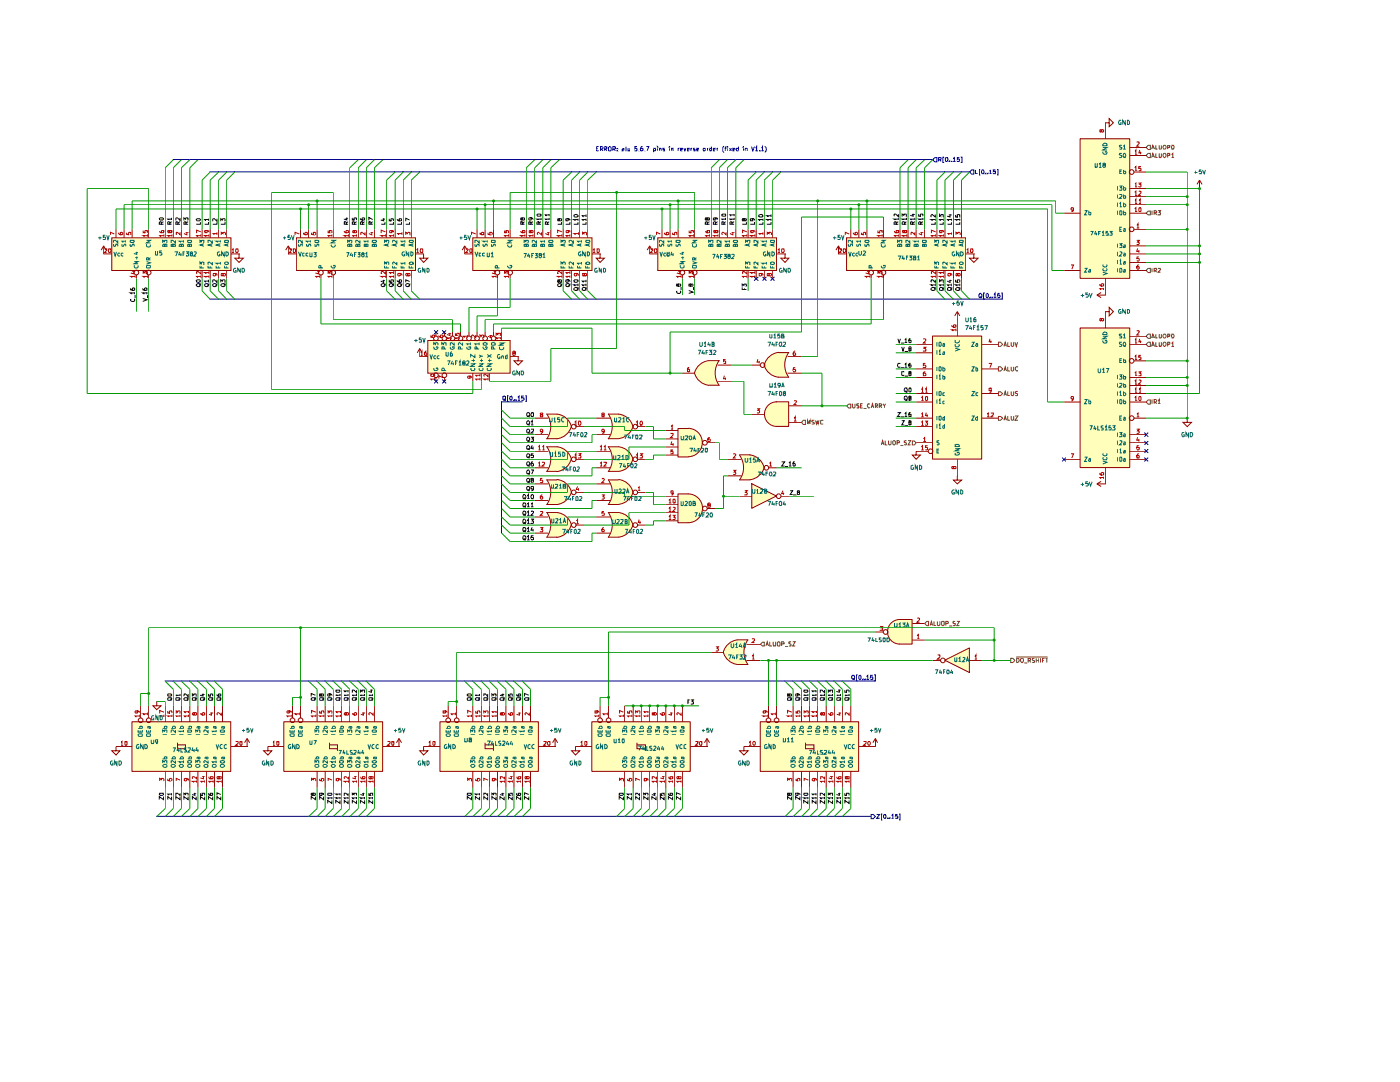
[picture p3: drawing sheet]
<svg xmlns="http://www.w3.org/2000/svg" width="279mm" height="216mm" viewBox="0 0 279 216" stroke-linecap="round" stroke-linejoin="round" font-family="sans-serif">
<g fill="#ffb">
<path d="M178.1 124.2l.9-.5h.6v4.9a2.46 2.46 0 0 1-2.3-1.7 2.46 2.46 0 0 1 .8-2.7z"/>
<path d="M179.6 123.7h2.5v4.9h-2.5z"/>
<path d="M145.2 128.7a3.3 3.3 0 0 1 2-1l.4 3.3-3.2-.8z"/>
<path d="M147.3 127.7h2a4.3 4.3 0 0 0 0 4.9h-2z"/>
<path d="M144.4 130.2l3.2-.9-.3 3.3a3.3 3.3 0 0 1-2.9-2.4z"/>
<path d="M188.6 131.8l4.9-2.5v4.9z"/>
<path d="M131.3 47.5h23.7v6.5h-23.7z"/>
<path d="M168.9 47.5h23.8v6.5h-23.8z"/>
<path d="M215.6 65.5h9.9v27.8h-9.9z"/>
<path d="M186.1 67.1h9.9v24.5h-9.9z"/>
<path d="M139.5 73a3.3 3.3 0 0 1 2-1l.4 3.3-3.3-.9z"/>
<path d="M141.5 72h2a4.3 4.3 0 0 0 0 4.9h-2z"/>
<path d="M138.6 74.5l3.3-.9-.4 3.3a3.3 3.3 0 0 1-2.9-2.4z"/>
<path d="M153.4 71.3a3.4 3.4 0 0 1 2-.9l.4 3.3-3.2-.9z"/>
<path d="M155.4 70.4h2a4.3 4.3 0 0 0 0 4.9h-2z"/>
<path d="M152.5 72.8l3.2-.8-.3 3.3a3.3 3.3 0 0 1-2.9-2.5z"/>
<path d="M150.1 96.6l4.9 2.4-4.9 2.5z"/>
<path d="M153.5 80.8l1-.5 .6-.1v4.9a2.46 2.46 0 0 1-2.4-1.6 2.46 2.46 0 0 1 .8-2.7z"/>
<path d="M155 80.2h2.4v4.9h-2.4z"/>
<path d="M149.3 92.4l3.3 .9a3.4 3.4 0 0 1-2.9 2.5z"/>
<path d="M147.6 90.8h2.1v5h-2.1a4.5 4.5 0 0 0 0-5z"/>
<path d="M149.7 90.8a3.3 3.3 0 0 1 2.8 2.5l-3.2 .8z"/>
<path d="M137.4 98.6a2.88 2.88 0 0 1 2.8 2.9 2.88 2.88 0 0 1-2.8 2.8z"/>
<path d="M135.3 98.6h2.1v5.7h-2.1z"/>
<path d="M137.4 85.5a2.84 2.84 0 0 1 2.8 2.8 2.84 2.84 0 0 1-2.8 2.9z"/>
<path d="M135.3 85.6h2.1v5.6h-2.1z"/>
<path d="M123.1 84.2l3.3 .9a3.4 3.4 0 0 1-2.9 2.5z"/>
<path d="M121.5 82.7h2v4.9h-2a4.3 4.3 0 0 0 0-4.9z"/>
<path d="M123.5 82.7a3.3 3.3 0 0 1 2.9 2.4l-3.3 .9z"/>
<path d="M123.1 90.8l3.3 .9a3.3 3.3 0 0 1-2.9 2.4z"/>
<path d="M121.5 89.2h2v4.9h-2a4.3 4.3 0 0 0 0-4.9z"/>
<path d="M123.5 89.2a3.3 3.3 0 0 1 2.9 2.5l-3.3 .8z"/>
<path d="M123.1 97.3l3.3 .9a3.4 3.4 0 0 1-2.9 2.5z"/>
<path d="M121.5 95.8h2v4.9h-2a4.3 4.3 0 0 0 0-4.9z"/>
<path d="M123.5 95.7a3.3 3.3 0 0 1 2.8 2.5l-3.2 .8z"/>
<path d="M123.1 103.9l3.3 .9a3.3 3.3 0 0 1-2.9 2.4z"/>
<path d="M121.5 102.3h2v4.9h-2a4.3 4.3 0 0 0 0-4.9z"/>
<path d="M123.5 102.3a3.3 3.3 0 0 1 2.9 2.5l-3.3 .8z"/>
<path d="M215.6 27.7h9.9v27.9h-9.9z"/>
<path d="M56.7 144.1h19.7v9.9h-19.7z"/>
<path d="M26.4 144.1h19.7v9.9h-19.7z"/>
<path d="M59.1 47.5h23.8v6.5h-23.8z"/>
<path d="M22.3 47.5h23.8v6.5h-23.8z"/>
<path d="M85.4 67.9h16.4v6.6h-16.4z"/>
<path d="M94.4 47.5h23.7v6.5h-23.7z"/>
<path d="M110.8 84.2l3.3 .9a3.4 3.4 0 0 1-2.9 2.5z"/>
<path d="M109.2 82.7h2v4.9h-2a4.5 4.5 0 0 0 0-4.9z"/>
<path d="M111.2 82.7a3.3 3.3 0 0 1 2.9 2.4l-3.2 .9z"/>
<path d="M110.8 90.8l3.2 .9a3.4 3.4 0 0 1-2.8 2.4z"/>
<path d="M109.2 89.2h2v4.9h-2a4.3 4.3 0 0 0 0-4.9z"/>
<path d="M111.2 89.2a3.3 3.3 0 0 1 2.9 2.5l-3.2 .8z"/>
<path d="M110.8 97.3l3.3 .9a3.4 3.4 0 0 1-2.9 2.5z"/>
<path d="M109.2 95.8h2v4.9h-2a4.5 4.5 0 0 0 0-4.9z"/>
<path d="M111.2 95.7a3.3 3.3 0 0 1 2.9 2.5l-3.2 .8z"/>
<path d="M110.8 103.9l3.2 .9a3.4 3.4 0 0 1-2.8 2.5z"/>
<path d="M109.2 102.3h2v4.9h-2a4.3 4.3 0 0 0 0-4.9z"/>
<path d="M111.2 102.3a3.3 3.3 0 0 1 2.9 2.5l-3.2 .8z"/>
<path d="M151.8 144.1h19.6v9.9h-19.6z"/>
<path d="M118.1 144.1h19.7v9.9h-19.7z"/>
<path d="M87.8 144.1h19.7v9.9h-19.7z"/>
</g>
<path d="M229.1 42.1h.5v.8h-.5l-.4-.4z" fill="#fff"/>
<path d="M229.1 42.1h.5v.8h-.5l-.4-.4zM229.9 42v.9M230.3 42.5h.5v-.3l-.1-.2h-.4v.9M230.5 42.5l.3 .4M231.1 42h.5l-.3 .4 .3 .1-.1 .4-.4-.1" fill="none" stroke="#765500" stroke-width=".2"/>
<path d="M229.1 53.5h.5v.9h-.5l-.4-.4z" fill="#fff"/>
<path d="M229.1 53.5h.5v.9h-.5l-.4-.4zM229.9 53.5v.8M230.3 54h.4l.1-.2v-.3h-.5v.8M230.5 54l.3 .3M231.1 53.6l.4-.1 .1 .2-.5 .6h.5" fill="none" stroke="#765500" stroke-width=".2"/>
<path d="M229.1 66.7h.5v.8h-.5l-.4-.4z" fill="#fff"/>
<g fill="none" stroke="#765500" stroke-width=".2">
<path d="M229.1 66.7h.5v.8h-.5l-.4-.4zM229.8 67.4l.3-.7 .3 .7M229.9 67.3h.4M230.7 66.7v.7h.3M231.3 66.7l.1 .7 .4-.1v-.6M233 67.1h.4l.1-.3-.5-.1v.7M233.9 66.7h.2l.2 .2-.2 .5h-.2z"/>
<circle cx="232.4" cy="67" r=".36"/>
</g>
<path d="M229.1 68.3h.5v.8h-.5l-.4-.4z" fill="#fff"/>
<path d="M229.1 68.3h.5v.8h-.5l-.4-.4zM229.8 69.1l.3-.8 .3 .8M229.9 68.9h.4M230.7 68.3v.8h.3M231.3 68.3l.1 .8 .4-.1v-.7M232.2 68.4h.4a.48 .48 0 0 1-.2 .7 .52 .52 0 0 1-.2-.7zM233 68.7h.4l.1-.3-.5-.1v.8M233.8 68.5l.3-.2v.8M233.8 69.1h.5" fill="none" stroke="#765500" stroke-width=".2"/>
<g fill="none" stroke="#910000" stroke-width=".2">
<path d="M218.9 58.9l.8 .5M218.9 58.9h1.7M219.7 58.4l-.8 .5M220.6 58.9h.1M220.6 62.2h.8v-.9l.8 .9-.8 .8v-.8M220.6 62.2h.1M174.7 126.1h1.6M178 124.2l1-.5 3-.1v4.9h-2.4a2.46 2.46 0 0 1-2.3-1.6 2.46 2.46 0 0 1 .7-2.7zM182.1 127.7h2.4M182.1 124.4h2.4"/>
<circle cx="176.7" cy="126.1" r=".47"/>
</g>
<path d="M170 134.8l.3-.1 .3 .3v.3l-.3 .3-.3-.3zM170.1 135.3l.5 .4M171.2 134.7h-.3v1.1h.3M171.6 134.7l.2 .2v.5l-.1 .2-.3-.2v-.5zM172.2 135.5v.1M172.6 135.5v.1M172.9 135l.3-.3v.9M172.9 135.6h.5M174.2 134.7h-.4l-.1 .5 .4-.1 .1 .4h-.5M174.5 134.7h.2v1.1h-.2" fill="none" stroke="#00008a" stroke-width=".2"/>
<path d="M175.6 125h.5l-.2 .3 .2 .1v.3h-.5M183.1 126.9l.2-.3v.9M183.1 123.4h.4v.3l-.5 .5h.5M183.1 127.5h.4" fill="none" stroke="#b90000" stroke-width=".2"/>
<path d="M152.2 128.1h.3v.8h-.3l-.4-.3z" fill="#fff"/>
<path d="M151.8 128.6l.4-.5h.3v.8h-.3zM152.9 128.9l.2-.8 .3 .8M152.9 128.6h.4M153.6 128.1v.8h.4M154.3 128.1l.1 .8h.3l.1-.8M155.3 128.1l.4 .1-.1 .7-.5-.1v-.6zM156 128.5h.4l.1-.3-.2-.1h-.3v.8M156.7 129h.6M157.9 128.1h-.5v.3l.5 .2v.3h-.5M158.2 128.1h.5l-.5 .8h.5" fill="none" stroke="#765500" stroke-width=".2"/>
<path d="M141.9 130.2h2.5M147.2 127.7a3.3 3.3 0 0 0-2.8 2.4 3.3 3.3 0 0 0 2.8 2.5M147.2 127.7h2.1M147.2 132.6h2.1M149 131.8h2.8M149 128.6h2.8M149.2 127.7a4.2 4.2 0 0 0 0 4.9" fill="none" stroke="#910000" stroke-width=".2"/>
<path d="M142.9 129.1h.5l-.3 .3h.2l.1 .3-.2 .2-.3-.1M150.2 130.9l.1-.2v.8M150.2 127.5h.3l.1 .3-.5 .4h.5M150.2 131.5h.4" fill="none" stroke="#b90000" stroke-width=".2"/>
<path d="M201.7 131.4h.4l.5 .4-.5 .4h-.4z" fill="#fff"/>
<g fill="none" stroke="#765500" stroke-width=".2">
<path d="M201.7 131.4h.4l.5 .4-.5 .4h-.4zM202.8 131.1h6.3M202.9 131.4h.3a.47 .47 0 0 1 .2 .5 .47 .47 0 0 1-.5 .3zM203.7 131.4h.1a.46 .46 0 0 1 .5 .3 .46 .46 0 0 1-.2 .5 .47 .47 0 0 1-.4-.3 .47 .47 0 0 1 0-.5zM204.4 132.3h.6M205.2 131.8h.4v-.4h-.4v.8M205.4 131.8l.3 .4M206.5 131.4h-.5v.3l.5 .2v.2h-.5M206.8 131.4v.8M206.8 131.8h.5M207.3 131.4v.8M207.6 131.4v.8"/>
<path d="M208.1 131.8h.2M208.5 131.4h-.4v.8M208.7 131.4h.4M208.9 131.4v.8"/>
</g>
<path d="M157.7 97.9h.5l-.5 .8h.5M158.3 98.8h.7M159.3 98.3l-.2-.3 .4-.1 .1 .3-.5 .1 .1 .4 .4-.1v-.3h-.2" fill="none" stroke="#0f0f0f" stroke-width=".2"/>
<path d="M182.8 90v.8h.9l-.9 .8-.7-.8h.7M182.8 90h.1M191 95v.8h.9l-.9 .8-.7-.8h.7M191 95h.1" fill="none" stroke="#910000" stroke-width=".2"/>
<path d="M184.5 124.4l.5-.4h.3v.8h-.3z" fill="#fff"/>
<path d="M185 124h.3v.8h-.3l-.5-.4zM185.6 124.8l.3-.8 .2 .8M185.7 124.6h.4M186.4 124v.8h.4M187.1 124v.7l.1 .1 .4-.1v-.7M187.9 124.1h.5v.6l-.1 .1-.4-.1zM188.8 124.4h.4v-.4h-.4v.8M189.4 124.9h.6M190.6 124l-.4 .1v.2l.4 .1v.4h-.4M191 124h.5l-.5 .8h.5" fill="none" stroke="#765500" stroke-width=".2"/>
<g fill="none" stroke="#910000" stroke-width=".2">
<path d="M129.7 50.7h.1M129.7 49.1l-.5 .8M129.7 49.1v1.6M129.7 49.1l.4 .8M129.7 50.7h1.6M131.3 47.5h23.7v6.5h-23.7zM132.1 45.8v1.7M133.7 45.8v1.7M135.3 45.8v1.7M136.2 54.8v.8M138.6 45.8v1.7M138.6 54.8v.8"/>
<path d="M141.9 45.8v1.7M143.5 45.8v1.7M145.2 45.8v1.7M146.9 45.8v1.7M149.3 45.8v1.7M149.3 54v1.6M150.9 45.8v1.7M150.9 54v1.6M152.5 45.8v1.7M152.5 54v1.6M154.2 45.8v1.7M154.2 54v1.6"/>
<path d="M155 50.7h1.7M156.7 50.7v.8h.7l-.7 .9-.9-.9h.9M156.7 50.7h.1M167.3 50.7h.1M167.3 49.1l-.5 .8M167.3 49.1v1.6M167.3 49.1l.5 .8M186.1 131.8h1.6M188.5 131.7l5-2.4v4.9zM193.5 131.8h2.5"/>
<circle cx="136.2" cy="54.4" r=".47"/>
<circle cx="138.6" cy="54.4" r=".47"/>
<circle cx="188.2" cy="131.8" r=".47"/>
</g>
<g fill="none" stroke="#b90000" stroke-width=".2">
<path d="M129.8 49.7h.5v.3l-.6 .4h.6M130.7 49.7h.3l.1 .2-.2 .5h-.2l-.1-.2zM131.8 46.7l-.8-.3v.5M132.6 46.4v.3l.7 .2 .2-.2-.2-.3h-.3v.4l.1 .1M134.2 46.4v.4l.5 .1-.1-.4 .1-.1h.4l-.1 .5M135.3 54.2h.6M135.7 54.1v.5l-.6-.1M135.9 55.2h-.8l.2 .2M135.9 55v.4M137.5 54.6v-.5l.4 .4v-.3l.3-.1 .2 .2-.1 .3M137.5 46v.4h.5v-.4l.4 .1-.1 .3M138.4 55.2h-.9l.3 .2"/>
<path d="M138.4 47h-.9l.3 .2M138.4 46.8v.4M138.4 55v.4M140.8 46.1l.2 .3h.6v-.4l-.5 .1 .2 .3M141.6 47h-.8l.3 .2M141.6 46.8v.4M142.8 46.1h.5l-.1 .3h-.3l-.2-.4-.3 .1 .1 .3 .3-.1M143.3 47h-.9l.3 .2M143.3 46.8v.4M144.9 46.4v.5l-.6-.5-.2 .1v.4M146 46.4h.6M146.3 46.4v.5l-.6-.3"/>
<path d="M149.1 55.2h-.9l.3 .2M149.1 54.1v.5l-.6-.5-.3 .1 .1 .4M149.1 47h-.9l.3 .2M149.1 46.3l-.9-.4v.6M149.1 46.8v.4M149.1 55v.4M150.2 46l.1 .1v.3h-.4v-.4h.6l.2 .4M150.7 55.2h-.9l.3 .2M150.7 54.4h-.9l.3 .2M150.7 47h-.9l.3 .2M150.7 46.8v.4M150.7 54.1v.5"/>
<path d="M150.7 55v.4M151.8 54.6l.2 .3-.4 .2-.1-.5h.6l.2 .4M152.3 46.6h-.8l.2 .3M152.3 46.4v.5M153.1 46.9v-.5l.4 .2v-.2h.3l.2 .1-.1 .4M153.5 54.7v-.1h.4l.1 .1-.2 .4h-.2l-.1-.5h-.3l-.1 .4 .2 .1 .2-.2M155.2 49.8l.3-.1v.7M155.2 50.4h.5M156.1 49.7h.3l.1 .2-.2 .5h-.2l-.1-.2zM187.2 130.8l.3-.1 .1 .4-.5 .4h.5M194.5 130.9l.3-.2v.8M194.5 131.5h.4"/>
</g>
<g fill="none" stroke="#0f0f0f" stroke-width=".2">
<path d="M135.1 58l-.1 .3 .3 .2h.4l.1-.1v-.4M135.3 56.9l.1-.2 .4 .1v.3h-.4l-.1-.4h-.2v.4h.2v-.2M135.9 57.3v.6M137.5 58l.8 .3-.8 .2M137.9 56.9v-.2l.4 .1-.1 .3h-.3l-.1-.4h-.3v.2v.2h.3l.1-.2M138.4 57.3v.6M148.1 57.4v.4h.9M148.1 57.2v-.5l.4 .2v-.2h.4v.5M148.5 57.5v.3M178.9 44.7v-.4l-.3-.1-.2 .2v.3h.9M179.3 43.7h-.9l.3 .2M179.3 42.7v.5l-.5-.5-.4 .1 .1 .3"/>
<path d="M179.3 44.2l-.4 .3M179.3 43.5v.4M180 43.2v-.5l.4 .3 .1-.3h.3v.5M180.5 44.7v-.3l-.3-.2-.2 .2v.3h.9M180.9 43.7h-.9l.3 .2M180.9 44.2l-.4 .3M180.9 43.5v.4M182 42.8h.6M182.2 44.7v-.3l-.2-.2-.3 .1v.4h.9M182.2 42.6v.5l-.6-.1M182.6 43.7h-.9l.3 .2M182.6 44.2l-.4 .3"/>
<path d="M182.6 43.5v.4M183.3 42.7v.4h.5v-.4l.4 .1-.1 .3M183.8 44.7v-.4l-.3-.1-.2 .2v.3h.9M184.2 43.7h-.9l.3 .2M184.2 44.2l-.4 .3M184.2 43.5v.4M190.7 42.9v.4h.4l-.1-.4 .2-.1 .4 .1-.1 .4M191.6 44.3v.4h-.9M191.6 43.8h-.9l.3 .3M191.6 43.6v.5"/>
</g>
<g fill="none" stroke="#006665" stroke-width=".2">
<path d="M131.7 50.2l.2 .9 .3-.9M131.7 48.7v.4h.2l.2-.4h.3v.4M132.5 48v.5l-.6-.5h-.3l.1 .4M132.9 50.6l-.3-.1-.1 .2 .1 .4 .3-.1M133.3 48.7l.1 .4h.2l.2-.4 .3 .1v.3M133.6 50.6l-.3-.1-.2 .2 .2 .4 .3-.1M134.1 48.1h-.8l.2 .3M134.1 48v.4M134.9 48.7l.1 .4h.3l.1-.4h.3v.4M134.9 48h.8l.1 .2-.2 .2h-.5l-.2-.1zM135.8 52.2h.7l-.7 .4h.7M135.8 53v.3l.1 .2h.5l.1-.2-.1-.3"/>
<path d="M135.9 51.4h.6M136 50.4h.5M136.3 50.2v.6l-.6-.2M136.3 51.2v.6M138.2 53h.7l.1 .4-.7 .1zM138.2 52.2l.8 .2-.8 .3M138.2 48h.8l-.8 .5h.8M138.3 48.8l-.1 .3 .4 .2 .4-.2-.1-.3M138.6 51.9v-.5h-.3l-.1 .5h.8M139 51.4l-.4 .3M141.4 48.5v-.5l.4 .2 .1-.2h.4l-.1 .5M141.9 48.9v-.2l.4 .1v.3h-.9v-.2l.2-.2 .3 .1v.3"/>
<path d="M143.5 48.9v-.2l.4 .1v.3h-.8v-.3h.4v.3M143.9 48v.5l-.4-.5h-.4l.1 .4M145.2 48.9v-.2h.3l.1 .4h-.9l.2-.4 .3 .2v.2M145.6 48.1h-.9l.3 .3M145.6 48v.4M146.4 48h.7l.1 .3-.7 .1-.2-.2zM146.8 48.9l.1-.2 .3 .1v.3h-.9v-.2l.2-.2 .3 .1v.3M148.8 53v.5h.8M148.8 52.8v-.5l.3 .3 .2-.3 .3 .1v.4M148.8 48.5v-.5l.3 .2 .1-.2h.4v.5M149.2 53.1v.4M149.4 48.7v.4"/>
<path d="M149.6 48.6l-.8 .3 .8 .2M150.5 53v.5h.8M150.8 53.1v.4M151.1 48.7v.4M151.3 52.3v.5l-.6-.5-.2 .1 .1 .4M151.3 48.6l-.8 .3 .8 .2M151.3 48v.5l-.5-.5h-.3l.1 .4M152.1 53v.5h.8M152.5 53.1v.4M152.7 48.7v.4M152.8 50.3l-.2-.1-.2 .2v.4l.2 .3 .3-.1v-.2h-.2M152.9 48.6l-.8 .3 .8 .2"/>
<path d="M152.9 48.1h-.8l.3 .3M152.9 52.5h-.8l.3 .3M152.9 48v.4M152.9 52.3v.5M153.6 50.2v.9l-.4-.9v.9M153.8 48h.7l.1 .3-.7 .1zM153.8 53v.5h.8M153.8 52.4l.5-.1 .3 .1v.2l-.3 .2-.5-.1zM154 50.2a.43 .43 0 0 1 .6 .5 .43 .43 0 0 1-.6 .4zM154.1 53.1v.4M154.3 48.7v.4M154.6 48.6l-.8 .3 .8 .2"/>
</g>
<path d="M186.6 31.5h.4v.8h-.4l-.5-.4z" fill="#fff"/>
<path d="M186.6 31.5h.4v.8h-.4l-.5-.4zM187.3 31.9h.4l.1-.4h-.5v.7M187.6 31.9l.2 .3M188.4 31.4h-.2v1.1h.2M188.8 31.5h.3l.1 .2-.2 .5h-.2l-.1-.2zM189.5 32.1v.1M189.9 32.1v.1M190.2 31.6l.3-.1v.7M190.2 32.2h.5M191.5 31.5h-.5v.3h.5l-.1 .4-.4-.1M191.7 31.4h.3v1.1h-.3" fill="none" stroke="#00008a" stroke-width=".2"/>
<path d="M193.9 33.9h.4v.9h-.4l-.4-.5z" fill="#fff"/>
<g fill="none" stroke="#00008a" stroke-width=".2">
<path d="M193.5 34.3l.4-.4h.4v.9h-.4zM194.7 33.9v.8h.4M195.6 33.8h-.2v1.1h.2M196 34l.2-.1 .2 .3-.2 .5h-.2l-.1-.3zM196.7 34.6v.1M197.1 34.6v.1M197.5 34.1l.2-.2v.8M197.5 34.7h.4M198.7 33.9h-.5v.3h.5l-.1 .5-.4-.1M199 33.8h.2v1.1h-.2M195.5 59.2l.5 .3M195.5 58.5l.5 .3v.3l-.3 .3h-.2l-.1-.3z"/>
<path d="M196.6 58.5h-.3v1.1h.3M197 58.5l.2 .2v.5l-.1 .2-.3-.2v-.5zM197.6 59.3v.1M198 59.3v.1M198.3 58.8l.3-.3v.9M198.3 59.4h.5M199.5 58.5h-.3l-.1 .5 .4-.1 .1 .3-.2 .2-.3-.1M199.9 58.5h.1v1.1h-.1"/>
</g>
<g fill="none" stroke="#0f0f0f" stroke-width=".2">
<path d="M185.8 57.6l.3-.2h.3h.2v.4l-.5 .2-.3-.2zM186.6 56.9h-.8l.3 .2M186.6 55.8v.5l-.5-.5h-.2l-.1 .2 .1 .3M186.6 44.3v.4h-.8M186.6 43.8h-.8l.3 .3M186.6 42.8v.5l-.5-.5-.3 .2 .1 .3M186.6 43.6v.5M186.6 56.6v.5M186.7 57.4l-.2 .4M187.5 57.5l.5-.1 .3 .1v.4h-.8zM187.5 56.3v-.5l.2 .3 .1-.3h.4v.5M187.5 43.3v-.5l.2 .3 .2-.3 .4 .1-.1 .4"/>
<path d="M188.3 56.9h-.8l.2 .2M188.3 44.3v.4h-.8M188.3 43.8h-.8l.2 .3M188.3 43.6v.5M188.3 56.6v.5M188.3 57.4l-.2 .4M189.1 57.5l.1-.1a.47 .47 0 0 1 .7 .4l-.5 .2-.3-.1zM189.4 55.9h.5M189.4 42.9h.5M189.6 55.8v.5l-.6-.2M189.6 42.8v.5l-.6-.2M189.9 56.9h-.8l.3 .2"/>
<path d="M189.9 44.3v.4h-.8M189.9 43.8h-.8l.3 .3M189.9 43.6v.5M189.9 56.6v.5M190 57.4l-.3 .4M190.7 57.6a.52 .52 0 0 1 .9-.1v.3a.48 .48 0 0 1-.5 .2 .48 .48 0 0 1-.4-.4zM190.7 55.8v.5h.4l-.1-.4 .5-.1v.5M191.6 56.9h-.9l.3 .2M191.6 56.6v.5M191.6 57.4l-.2 .4M179.2 67.6l.2 .8 .3-.8M179.6 72.6l-.3-.1-.2 .4 .2 .4 .3-.1"/>
<path d="M179.8 73.4h.7M179.8 68.4h.7M180 69.2l.2 .9 .3-.9M180.5 74.2h-.5v.6l.2 .2 .3-.1M180.5 72.7l.3-.2v.8M180.5 77.5l.5-.1v.8l-.5-.1zM180.5 67.8l.3-.2v.8M180.5 73.3h.6M180.5 75.1h.7M180.5 68.4h.6M180.5 70.1h.7M180.6 78l.5 .3"/>
<path d="M181.5 74.5v-.4l.3 .1-.1 .3h-.3l.1 .5 .3-.1v-.4h-.2M181.5 77.4h.2l.1 .2-.1 .6-.3-.1zM181.5 69.6l-.1-.3 .3-.1 .1 .3-.4 .1 .1 .5 .3-.1v-.4h-.2M181.7 72.5h-.2l-.1 .7h.4v-.3l-.3-.1-.1 .1M181.7 67.6h-.2l-.1 .7h.4v-.4h-.3l-.1 .1"/>
</g>
<g fill="none" stroke="#910000" stroke-width=".2">
<path d="M167.3 50.7h1.6M168.9 47.5h23.8v6.5h-23.8zM169.8 45.8v1.7M171.4 45.8v1.7M173 45.8v1.7M173.9 54.8v.8M176.3 45.8v1.7M176.3 54.8v.8M179.6 45.8v1.7M181.2 45.8v1.7M182.8 45.8v1.7M184.5 45.8v1.7"/>
<path d="M187 45.8v1.7M187 54v1.6M188.6 45.8v1.7M188.6 54v1.6M190.3 45.8v1.7M190.3 54v1.6M191.9 45.8v1.7M191.9 54v1.6M192.7 50.7h1.6M194.3 50.7v.8h.9l-.9 .9-.8-.9h.8M194.3 50.7h.1"/>
<circle cx="173.9" cy="54.4" r=".47"/>
<circle cx="176.3" cy="54.4" r=".47"/>
</g>
<g fill="none" stroke="#006665" stroke-width=".2">
<path d="M169.4 50.2l.2 .9 .3-.9M169.4 48.7v.4h.2l.2-.4 .3 .1v.3M170.1 48v.5l-.4-.5h-.4l.1 .4M170.6 50.6l-.3-.1-.2 .2 .2 .4 .3-.1M171 48.7l.1 .4 .6-.4v.4M171.2 50.6l-.2-.1-.2 .2 .2 .4 .2-.1M171.7 48.1h-.7l.2 .3M171.7 48v.4M172.7 48.7v.4h.2l.2-.4h.3v.4M172.7 48h.7v.2l-.1 .2h-.5l-.2-.2zM173.9 53.5v-.4l-.2-.1h-.3v.5h.8M175.9 53l.2 .5h.4l.2-.2v-.3h-.4v.1"/>
<path d="M175.9 48h.8l-.8 .5h.8M176 48.8l-.1 .3 .3 .2 .5-.2v-.3M179.1 48.5v-.5l.3 .2 .1-.2h.5l-.1 .5M179.5 48.9l.1-.2 .4 .1v.3h-.9v-.2l.2-.2 .2 .1v.3M181.1 48.9l.1-.2h.4v.4h-.8v-.3l.3-.1v.4M181.6 48v.5l-.5-.5h-.3l.1 .4M182.8 48.9l.1-.2h.3l.1 .4h-.9l.2-.4 .2 .2v.2M183.3 48.1h-.9l.3 .3M183.3 48v.4M184.1 48h.7l.1 .3-.7 .1zM184.4 48.9l.1-.2 .4 .1v.3h-.8l.1-.4 .2 .1v.3M186.6 53v.5h.7"/>
<path d="M186.6 52.8v-.5l.2 .3 .2-.3 .3 .1-.1 .4M186.6 48.5v-.5l.2 .2 .1-.2h.4l-.1 .5M186.9 53.1v.4M187.1 48.7v.4M187.3 48.6l-.7 .3 .7 .2M188.2 53v.5h.8M188.6 53.1v.4M188.8 48.7v.4M189 52.3v.5l-.6-.5-.2 .1 .1 .4M189 48.6l-.8 .3 .8 .2M189 48v.5l-.5-.5h-.3l.1 .4M189.8 53v.5h.8"/>
<path d="M190.2 53.1v.4M190.4 48.7v.4M190.5 50.3l-.2-.1-.3 .2v.4l.3 .3 .2-.1v-.2h-.1M190.6 48.6l-.8 .3 .8 .2M190.6 48.1h-.8l.2 .3M190.6 52.5h-.8l.2 .3M190.6 48v.4M190.6 52.3v.5M191.4 50.2v.9l-.5-.9v.9M191.5 48h.6l.1 .3-.6 .1zM191.5 53v.5h.7M191.5 52.4l.5-.1 .2 .1v.2l-.5 .2-.2-.2z"/>
<path d="M191.7 50.2a.43 .43 0 0 1 .5 .5 .43 .43 0 0 1-.5 .4zM191.8 53.1v.4M192.1 48.7v.4M192.2 48.6l-.7 .3 .7 .2"/>
</g>
<g fill="none" stroke="#b90000" stroke-width=".2">
<path d="M167.5 49.7h.4v.3l-.5 .4h.5M168.4 49.7h.3l.1 .5-.2 .2h-.2l-.1-.2zM169.5 46.7l-.8-.3v.5M170.3 46.4l.2 .4 .5 .1 .2-.2-.2-.3h-.4v.4l.2 .1M171.9 46.4v.4l.4 .1v-.4l.1-.1h.4l-.1 .5M173 54.2h.6M173.4 54.1v.5l-.6-.1M173.6 55.2h-.8l.2 .2M173.6 55v.4M175.2 54.6v-.5l.4 .4v-.3l.3-.1 .2 .2-.1 .3M175.2 46v.4h.4v-.4l.5 .1-.1 .3M176.1 55.2h-.9l.3 .2"/>
<path d="M176.1 47h-.9l.3 .2M176.1 46.8v.4M176.1 55v.4M178.5 46.1l.2 .3h.6l.1-.3-.5-.1v.4M179.4 47h-.9l.3 .2M179.4 46.8v.4M180.5 46.1h.5l-.1 .3h-.4l-.1-.4-.3 .1 .1 .3 .3-.1M181 47h-.9l.3 .2M181 46.8v.4M182.6 46.4v.5l-.6-.5h-.2v.5M183.7 46.4h.6M183.9 46.4v.5l-.6-.3"/>
<path d="M186.7 55.2h-.8l.2 .2M186.7 54.1v.5l-.6-.5-.2 .1 .1 .4M186.7 47h-.8l.2 .2M186.7 46.3l-.8-.4v.6M186.7 46.8v.4M186.7 55v.4M187.8 46l.2 .1v.3h-.4v-.4h.6l.1 .1v.3M188.3 55.2h-.8l.2 .2M188.3 54.4h-.8l.2 .2M188.3 47h-.8l.2 .2M188.3 46.8v.4M188.3 54.1v.5"/>
<path d="M188.3 55v.4M189.5 54.6l.2 .3-.2 .2-.3-.1 .1-.4h.5l.1 .4M189.9 46.6h-.7l.2 .3M189.9 46.4v.5M190.8 46.9v-.5l.3 .2v-.2h.4l.1 .1v.4M191.1 54.7l.1-.1h.4v.1l-.1 .4h-.2l-.2-.5h-.2l-.1 .4 .2 .1 .1-.2M192.9 49.8l.3-.1v.7M192.9 50.4h.4M193.8 49.7h.3l.1 .5-.2 .2h-.2l-.1-.2z"/>
</g>
<path d="M199.3 68.3h.4l.4 .4-.4 .4h-.4z" fill="#fff"/>
<path d="M199.3 68.3h.4l.4 .4-.4 .4h-.4zM200.4 69.1l.2-.8 .3 .8M200.4 68.9h.4M201.1 68.3v.8h.4M201.8 68.3v.7l.2 .1 .3-.1v-.7M202.6 68.3l.2 .8 .3-.8" fill="none" stroke="#765500" stroke-width=".2"/>
<path d="M199.3 78.2h.4l.4 .3-.4 .4h-.4z" fill="#fff"/>
<path d="M199.3 78.2h.4l.4 .3-.4 .4h-.4zM200.4 78.9l.2-.8 .3 .8M200.4 78.7h.4M201.1 78.1v.8h.4M201.8 78.1v.7l.2 .1 .3-.1v-.7M203.1 78.2h-.5v.2l.5 .2v.3h-.5" fill="none" stroke="#765500" stroke-width=".2"/>
<path d="M199.3 73.2h.4l.4 .4-.4 .4h-.4z" fill="#fff"/>
<path d="M199.3 73.2h.4l.4 .4-.4 .4h-.4zM200.4 74l.2-.8 .3 .8M200.4 73.8h.4M201.1 73.2v.8h.4M201.8 73.2v.7l.2 .1 .3-.1v-.7M203.2 73.3l-.4-.1-.2 .2v.4l.3 .2h.3" fill="none" stroke="#765500" stroke-width=".2"/>
<g fill="none" stroke="#910000" stroke-width=".2">
<path d="M191 63.8h.1M191 62.2l-.5 .8M191 62.2v1.6M191 62.2l.6 .8M215.6 65.4h9.9v27.9h-9.9zM220.6 62.2v3.3M225.5 78.5h3.2M225.5 76.9h3.2M225.5 75.3h3.2M225.5 68.7h3.2M225.5 67.1h3.2M226.3 72h2.4"/>
<path d="M212.4 80.2h3.2M212.4 91.6h3.2M218.9 96.6l.8 .5M218.9 96.6h1.7M219.7 96.1l-.8 .5M220.6 96.6h.1M220.6 93.3v3.3M225.5 80.2h3.2M225.5 86.7h3.2M225.5 88.3h3.2M225.5 90h3.2M225.5 91.6h3.2"/>
<path d="M226.3 83.4h2.4"/>
<circle cx="225.8" cy="72" r=".47"/>
<circle cx="225.8" cy="83.4" r=".47"/>
</g>
<g fill="none" stroke="#006665" stroke-width=".2">
<path d="M216.4 79.7h.6l-.6 .9h.6M217.3 79.7v.9h.3v-.6h-.3M220.1 67.1h.8l-.8 .5h.8M220.2 68l-.1 .2 .2 .2h.5v-.5h-.2v.2M220.2 66.4a.43 .43 0 0 1 .5-.1 .43 .43 0 0 1 .2 .5h-.8zM223.1 74.8v.8M223.1 76.5v.8M223.1 78.1v.8M223.1 79.7v.9M223.4 74.8h.5l-.3 .3 .3 .1v.4h-.5M223.5 79.8l.2-.1 .2 .2-.1 .7-.3-.1zM223.5 78.4l.1-.3v.8"/>
<path d="M223.5 76.6l.3-.1 .1 .3-.5 .5h.5M223.5 78.9h.4M223.5 71.9h.3M223.9 68.3h-.4l-.1 .1 .5 .6-.2 .1-.3-.1M223.9 71.6h-.4v.7h.4M223.9 66.7l-.5 .1 .1 .2 .3 .1 .1 .2-.1 .1h-.4M224.2 66.8l.2-.1v.7M224.2 67.4h.5M224.2 79.7v.9h.4v-.6h-.4M224.2 78.4h.3l.2 .1-.2 .4h-.3M224.2 76.5v.8h.4v-.6h-.4M224.2 74.8v.8h.4l.1-.4-.5-.1"/>
<path d="M224.2 71.6v.7h.4v-.5h-.4M224.2 78.1v.8M224.3 68.3a.45 .45 0 0 1 .4 .4 .45 .45 0 0 1-.3 .4 .52 .52 0 0 1-.1-.8zM216.4 91.2h.6l-.6 .9h.6M217.3 91.6h.3v.5M217.6 91.6l-.4 .2 .2 .3 .2-.1M220.1 92l.8 .2-.8 .4M220.2 91.2l-.1 .3 .2 .2h.5v-.5M220.2 90.5l-.1 .1a.43 .43 0 0 0 .4 .4 .43 .43 0 0 0 .4-.4l-.1-.1M223.1 86.3v.9M223.1 87.9v.9M223.1 89.6v.8"/>
<path d="M223.1 91.2v.9M223.4 86.3h.5l-.3 .4h.3v.4h-.5M223.5 88h.4v.3l-.5 .5h.5M223.5 89.8l.1-.2v.8M223.5 91.3l.3-.1 .1 .2v.5l-.2 .2-.2-.1zM223.5 83.4h.3M223.5 90.4h.4M223.9 83h-.4v.9h.4M224.2 83.4h.4v.5M224.2 86.7h.4v.5M224.2 88.3h.4v.5M224.2 89.9h.4v.5h-.4v-.3l.4-.1"/>
<path d="M224.2 91.6h.4v.5M224.6 83.5l-.4 .1 .1 .3 .3-.1M224.6 86.7l-.4 .1 .1 .4 .3-.1M224.6 88.4l-.4 .1 .1 .3 .3-.1M224.6 91.6l-.4 .1 .1 .4 .3-.1"/>
</g>
<g fill="none" stroke="#b90000" stroke-width=".2">
<path d="M214.2 79.5l-.3 .1-.2-.1 .1-.4h.4v.2l-.1 .6-.3 .1M219.8 63.7l.2-.2 .3 .1v.4h-.2h-.3l-.1-.5-.2 .1v.4h.2l.1-.1M226.5 79.4l.2-.3v.9M226.5 77.7l.2-.3v.9M226.5 76.1l.2-.3v.9M226.5 74.5l.2-.3v.8M226.5 67.9l.2-.3v.8M226.5 71.2l.2-.3v.9M226.5 80h.4M226.5 78.3h.4M226.5 76.7h.4M226.5 75h.4"/>
<path d="M226.5 68.4h.4M226.5 71.8h.4M226.9 66.1l.4-.1 .1 .2-.5 .6h.5M227.2 74.2h.5l-.2 .3h.2v.5h-.5M227.3 77.7l.2-.3v.9M227.3 75.9h.4v.3l-.5 .5h.5M227.3 78.3h.4M227.4 79.1h.2l.1 .2v.5l-.2 .2-.2-.2zM227.5 67.6l-.2 .6h.5M227.6 67.9v.5M227.7 70.9h-.4v.4h.4v.4h-.4M213.7 90.5h.5l-.3 .9"/>
<path d="M219.5 94.4l.2 .4h.5l.1-.4-.4-.1-.2 .1 .2 .4M220.3 95.3h-.8l.2 .2M220.3 95.1v.4M226.9 82.6l.2-.2v.8M226.9 85.6h.5l-.4 .4h.3l.1 .3-.2 .2-.3-.1M226.9 83.2h.5M227 87.2l-.1 .6h.5M227.3 88.9h-.4v.5l.4-.1 .1 .3-.2 .2-.3-.1M227.3 90.5h-.2l-.2 .4v.5h.4v-.5h-.4v.2M227.3 87.6v.5"/>
</g>
<path d="M180.5 79.1l.4-.1 .2 .3-.2 .6-.4-.3zM180.6 79.6l.5 .4M181.5 79.4v-.4l.3 .1-.1 .3-.3 .1 .1 .4 .3-.1v-.3l-.2-.1" fill="none" stroke="#0f0f0f" stroke-width=".2"/>
<path d="M199.3 83.1h.4l.4 .3-.4 .5h-.4z" fill="#fff"/>
<path d="M199.3 83.1h.4l.4 .3-.4 .5h-.4zM200.4 83.9l.2-.9 .3 .9M200.4 83.6h.4M201.1 83v.9h.4M201.8 83v.7l.2 .2 .3-.2v-.7M202.6 83h.6l-.6 .9h.6" fill="none" stroke="#765500" stroke-width=".2"/>
<g fill="none" stroke="#910000" stroke-width=".2">
<path d="M182.8 78.5h3.3M182.8 68.7h3.3M182.8 70.4h3.3M182.8 73.6h3.3M182.8 75.3h3.3M186.1 67.1h9.8v24.5h-9.8zM191 63.8v3.3M196 78.5h3.3M196 68.7h3.3M196 73.6h3.3M182.8 88.3h3.3M182.8 80.2h3.3"/>
<path d="M182.8 83.4h3.3M182.8 85.1h3.3M182.8 90h2.5M191 91.6v3.4M196 83.4h3.3"/>
<circle cx="185.7" cy="90" r=".47"/>
</g>
<g fill="none" stroke="#006665" stroke-width=".2">
<path d="M187 68.3v.8M187 69.9v.8M187 73.2v.8M187 74.8v.8M187 78.1v.8M187 79.7v.9M187.4 80l.2-.3v.9M187.4 78.2l.3-.1 .1 .2v.5l-.1 .1h-.3zM187.4 70.1l.2-.2v.8M187.4 73.3l.3-.1 .1 .2v.5l-.1 .1h-.3zM187.4 75.1l.2-.3v.8M187.4 70.7h.4"/>
<path d="M187.4 75.6h.4M187.5 68.3h.2l.1 .1v.6l-.1 .1-.3-.1zM188.2 68.6h.3v.5M188.2 70.2h.3v.5h-.3v-.2l.3-.1M188.2 73.5l.2-.1 .2 .2-.2 .4h-.2M188.2 74.8v.8h.3l.1-.4-.4-.1M188.2 73.2v.8M188.5 78.4h-.3v.5h.3M188.5 68.8h-.3l.1 .3 .2-.1M190.6 69.5l.9 .2-.9 .4M190.7 68.7l-.1 .3 .2 .2h.4l.3-.2-.1-.3M190.7 67.9l-.1 .4a.43 .43 0 0 0 .5 .1 .43 .43 0 0 0 .3-.5"/>
<path d="M193.9 68.3h.5l-.5 .8h.5M193.9 73.2h.5l-.5 .8h.5M193.9 78.1h.6l-.6 .8h.6M194.8 68.6h.3v.5M194.8 73.5h.3v.5h-.3M194.8 73.2v.8M195.1 68.8l-.4 .1 .2 .2 .2-.1M195.1 78.4h-.3v.5h.3M187 83v.9M187 84.6v.9M187 90h.3M187.4 88h-.4v.3l.4 .1-.1 .4-.3-.1"/>
<path d="M187.4 84.9l.2-.3v.9M187.4 83.1l.3-.1 .1 .2v.5l-.1 .2-.3-.1zM187.4 89.6h-.4v.8h.4M187.4 80.6h.4M187.4 85.5h.4M188.5 80l-.3 .1v.4l.3 .1M188.5 84.6v.9h-.2l-.1-.5h.3M188.5 83.4h-.3v.4h.3M188.5 83v.9M190.6 90.4v.3l.2 .1h.4l.3-.3-.1-.2h-.4v.2M190.6 89.5h.9l-.9 .5h.9M190.6 88.8l.6-.1 .2 .1 .1 .3h-.9z"/>
<path d="M193.9 83h.5l-.5 .9h.5M195.1 83.4l-.2-.1-.2 .1 .2 .5 .2-.1M195.1 83v.9"/>
</g>
<g fill="none" stroke="#b90000" stroke-width=".2">
<path d="M183.9 79.4l.2-.3v.9M183.9 77.7l.2-.3v.9M183.9 80h.5M183.9 78.3h.5M184.3 67.7l.3-.1 .2 .2-.5 .6h.5M184.3 69.3h.5l-.4 .3 .4 .1v.3h-.5M184.7 77.7l.2-.3v.9M184.7 72.5h-.4v.4h.3l.2 .1-.1 .4-.4-.1M184.7 74.2l-.4 .2v.6h.4l.1-.4-.2-.1-.3 .1M184.7 78.3h.4M184.8 79.1h.2l.1 .2v.5l-.1 .2-.3-.2zM189.9 64.9v.2l.4 .2 .5-.1v-.3h-.5v.3l.2 .1"/>
<path d="M190.8 65.8h-.9l.3 .3M190.8 65.6v.5M197.3 72.5h.6l-.3 .9M197.6 67.6l-.2 .6h.5M197.7 67.9v.5M197.8 77.8l-.4 .1v-.4h.4v.6l-.1 .2h-.2M183.9 84.3l.2-.3v.9M183.9 82.6l.2-.2v.8M183.9 89.2l.2-.3v.9M183.9 83.2h.5M183.9 84.9h.5M183.9 89.8h.5"/>
<path d="M184.3 87.5l.2-.2v.8M184.3 88.1h.5M184.6 84h.5l-.2 .4 .2 .1v.3h-.5M184.9 82.3l-.2 .6h.5M185 82.7v.5M185.1 88.9h-.4v.5h.4v.3h-.4M190.3 93.3l.1-.2 .4 .1-.1 .3h-.3l-.1-.4h-.3v.4h.3v-.2M197 82.6l.2-.2v.8M197 83.2h.5M197.7 82.4h.5v.4l-.5 .4h.5"/>
</g>
<path d="M228.7 80.2l.4-.4h.5v.8h-.5z" fill="#fff"/>
<path d="M229.1 79.8h.5v.8h-.5l-.4-.4zM229.9 79.7v.9M231.1 80l.2-.3v.9M230.3 80.2h.4l.1-.3-.1-.2h-.4v.9M230.5 80.2l.3 .4M231.1 80.6h.5" fill="none" stroke="#765500" stroke-width=".2"/>
<path d="M236.9 83.4v.9h.9l-.9 .8-.8-.8h.8M236.9 83.4h.1" fill="none" stroke="#910000" stroke-width=".2"/>
<path d="M179.1 82.3h.6l-.6 .8h.6M179.8 83.2h.7M180 83.9h.5l-.5 .9h.5M180.5 82.6l.3-.3v.8M180.5 83.1h.6M180.5 84.9h.7M181.5 84.3v-.4l.3 .1-.1 .3-.3 .1 .1 .4 .3-.1v-.3l-.2-.1M181.7 82.3h-.2l-.1 .2v.6h.4v-.4l-.4 .1" fill="none" stroke="#0f0f0f" stroke-width=".2"/>
<path d="M160.3 83.9h.4v.8h-.4l-.3-.4z" fill="#fff"/>
<path d="M160.3 83.9h.4v.8h-.4l-.3-.4zM161.2 84.6v-.7l.2 .6 .3-.6v.7M162.5 83.9h-.4l-.1 .1 .1 .2 .3 .1 .1 .2-.5 .1M162.8 83.9l.1 .7 .2-.5 .2 .5 .1-.7M164.3 83.9h-.5v.6l.5 .1" fill="none" stroke="#765500" stroke-width=".2"/>
<path d="M168.9 81l.5-.4h.4v.8h-.4z" fill="#fff"/>
<g fill="none" stroke="#765500" stroke-width=".2">
<path d="M168.9 81l.5-.4h.4v.8h-.4zM170.1 80.6v.6l.2 .2 .3-.2v-.6M171.4 80.6h-.4v.3l.4 .2-.1 .3-.3-.1M171.7 81h.4M172.2 80.6h-.5v.8h.5M172.3 81.5h.6M173.6 80.6h-.2a.39 .39 0 0 0-.3 .4 .39 .39 0 0 0 .5 .3M173.9 81.4l.2-.8 .3 .8M173.9 81.1h.4M174.7 81h.3l.1-.4h-.4v.8M174.9 81l.2 .4M175.5 81h.4l.1-.3-.2-.1h-.3v.8"/>
<path d="M175.7 81l.3 .4M176.2 80.6l.3 .4 .2-.4M176.5 81v.4"/>
</g>
<path d="M182.1 88h.4l.3 .3-.3 .5h-.4z" fill="#fff"/>
<path d="M175.9 88.8l.2-.9 .3 .9M176 88.5h.3M176.7 87.9v.9h.4M177.3 87.9v.7l.2 .2 .3-.2v-.7M178.3 87.9l.4 .2v.5l-.2 .2-.3-.2v-.5zM179 88.3h.4l.1-.2-.1-.2h-.4v.9M179.7 88.9h.6M180.9 88h-.4v.3l.4 .1-.1 .4-.3-.1M181.2 87.9h.5l-.5 .9h.5M182.1 88h.4l.3 .3-.3 .5h-.4z" fill="none" stroke="#765500" stroke-width=".2"/>
<g fill="none" stroke="#910000" stroke-width=".2">
<path d="M239.4 37.6h.1M239.4 35.9l-.5 .9M239.4 35.9v1.7M239.4 35.9l.5 .9M136.2 74.5h2.4M141.4 72a3.3 3.3 0 0 0-2.8 2.4 3.3 3.3 0 0 0 2.9 2.5M141.5 72h2M141.5 76.9h2M143.2 76.1h2.8M143.2 72.9h2.8M143.5 71.9a4.3 4.3 0 0 0 0 5M150.1 72.9h1.7"/>
<path d="M152.5 72.8a3.3 3.3 0 0 0 2.8 2.5M155.4 70.4l2-.1a4.3 4.3 0 0 0 0 5h-2M155.4 70.3a3.4 3.4 0 0 0-2.9 2.5M157.2 74.5h2.8M157.2 71.2h2.8M119 93.3h2.8M119 83.4h2.8M119 86.7h2.8M119 90h2.8M119 96.6h2.8M119 99.9h2.8M121.4 89.1a4.3 4.3 0 0 1 0 5"/>
<path d="M121.4 94.1h2M121.4 89.2h2M123.4 82.6h-2a4.3 4.3 0 0 1 0 5l2-.1M123.4 95.8l-2-.1a4.3 4.3 0 0 1 0 5h2M123.5 95.7a3.3 3.3 0 0 1 2.8 2.4M123.5 82.6a3.3 3.3 0 0 1 2.8 2.5M123.5 89.1a3.3 3.3 0 0 1 2.8 2.5 3.3 3.3 0 0 1-2.8 2.5M126.4 85a3.4 3.4 0 0 1-2.9 2.5M126.4 98.2a3.4 3.4 0 0 1-2.9 2.4M127.1 91.6h1.7M127.1 85.1h1.7M127.1 98.3h1.7"/>
<path d="M132.9 99h2.4M132.9 85.9h2.4M132.9 87.6h2.4M132.9 89.2h2.4M132.9 90.8h2.4M137.3 98.5h-2v5.8h2M137.3 85.5h-2v5.7h2M137.3 98.5a2.88 2.88 0 0 1 2.9 2.9 2.88 2.88 0 0 1-2.9 2.9M137.3 85.5a2.84 2.84 0 0 1 2.9 2.8 2.84 2.84 0 0 1-2.9 2.8M141.1 88.3h1.6M145.2 91.6h2.8M145.2 95h2.8"/>
<path d="M147.6 90.8h2.1M147.6 90.9a4.2 4.2 0 0 1 0 4.8 4.5 4.5 0 0 0 4.1-1l.8-1.5M147.6 99h2.5M149.6 90.8a3.3 3.3 0 0 1 2.9 2.4M150 96.5l4.9 2.5-4.9 2.4zM150.1 82.7h2.4M153.4 93.3h1.6M154.9 80.2h2.5v4.9h-2.5M155 80.2a2.46 2.46 0 0 0-2.4 2.4 2.46 2.46 0 0 0 2.4 2.5M155.8 99h1.6M157.4 84.3h2.6M157.4 81h2.6"/>
<path d="M119 103.2h2.8M119 106.4h2.8M121.4 107.2h2M123.4 102.3h-2a4.3 4.3 0 0 1 0 4.9M123.5 102.3a3.3 3.3 0 0 1 2.8 2.4 3.3 3.3 0 0 1-2.8 2.5M127.1 104.8h1.7M132.9 100.7h2.4M132.9 102.3h2.4M132.9 103.9h2.4M141.1 101.5h1.6"/>
<circle cx="152.2" cy="72.9" r=".47"/>
<circle cx="126.8" cy="85.1" r=".47"/>
<circle cx="126.8" cy="98.3" r=".47"/>
<circle cx="126.8" cy="91.6" r=".47"/>
<circle cx="140.7" cy="88.3" r=".47"/>
<circle cx="152.9" cy="93.3" r=".47"/>
<circle cx="155.4" cy="99" r=".47"/>
<circle cx="126.8" cy="104.8" r=".47"/>
<circle cx="140.7" cy="101.5" r=".47"/>
</g>
<g fill="none" stroke="#b90000" stroke-width=".2">
<path d="M137.5 73.4l-.3 .1v.6h.4l-.1-.4h-.2l-.1 .2M144.6 75l-.2 .6h.5M144.7 75.3v.5M144.8 71.8h-.4v.3h.4v.4h-.4M151.3 71.7l-.2 .6h.5M151.5 72v.5M158.5 80h.5l-.5 .7h.5M158.7 73.4h-.3l-.1 .4 .4-.1 .1 .3-.2 .2-.3-.1M158.7 70.1h-.2l-.2 .4 .1 .4h.3l.1-.3-.2-.2-.3 .2M119.8 89.2l.2-.3v.9M119.8 92.4l.2-.2v.8M119.8 93h.4"/>
<path d="M119.8 89.8h.4M120.1 95.5h.3l.2 .1-.5 .7h.5M120.1 98.8h.5l-.2 .3h.1l.1 .3-.2 .2-.3-.1M120.3 82.8l-.2-.3 .4-.1 .1 .2-.5 .3 .1 .3h.3l.1-.3-.2-.1M120.5 89.2l.3-.3v.9M120.5 92.3h.5l-.5 .7h.5M120.5 89.8h.5M120.6 86l-.1 .1h-.3l-.1-.3 .2-.2 .3 .2-.1 .6-.3 .1M127 84.3l.2-.3v.9M127 90.8l.2-.3v.9M127 84.9h.4M127 91.4h.4"/>
<path d="M127.4 97.3l.1-.1v.7M127.4 97.9h.4M127.7 90.5h.5l-.3 .4h.2l.1 .2-.1 .3-.4-.1M127.9 84a.39 .39 0 0 1 .4 .5 .39 .39 0 0 1-.5 .3l-.1-.4zM133.5 99.9l.2-.3v.8M133.9 85l.3-.1v.7M133.9 86.6l.4-.1v.3l-.5 .5h.5M133.9 85.6h.4M134.1 88.1l-.2 .6h.5M134.3 99.7l.4-.1v.2v.6l-.4-.1zM134.3 98.3l-.3 .1-.1-.4h.4v.6l-.1 .2h-.2M134.3 89.8h-.4v.3h.4v.4h-.4"/>
<path d="M134.3 88.4v.5M141.7 87.3l-.4 .2v.5l.4 .1 .1-.3-.2-.2-.3 .2M146.3 90.6l.4-.1 .2 .2-.6 .7h.6M146.3 93.8h.6l-.4 .4h.3l.1 .3-.2 .2-.4-.1M148.6 97.9h.5l-.3 .4 .3 .1v.4l-.5-.1M151.1 81.6h.5l-.3 .3h.2l.1 .4-.2 .1-.3-.1M153.5 92.4l.3-.2v.8M153.5 93h.5M156.2 97.9l-.2 .6h.5M156.4 98.3v.5M158.5 83.4l.2-.2v.8M158.5 84h.5"/>
<path d="M120.5 102.1h-.3l-.1 .3 .3-.1 .2 .4-.5 .1M120.5 105.3h-.1l-.3 .4 .1 .4h.3l.1-.3-.2-.2-.3 .2M127.5 103.7l-.1 .6h.5M127.7 103.9v.6M133.5 101.5l.2-.3v.9M133.5 103.1l.2-.3v.9M133.5 100.4h.5M133.5 102.1h.5M133.5 103.7h.5M134.2 102.8h.5l-.2 .4h.2v.4h-.5M134.3 101.3h.4v.3l-.5 .5h.5M141.4 100.8l-.1-.1v-.2l.3-.1 .2 .2-.2 .2h-.3v.3l.4 .1 .1-.3-.2-.1"/>
</g>
<g fill="none" stroke="#0f0f0f" stroke-width=".2">
<path d="M141.1 43.6l.1-.1h.3l.1 .1-.1 .3h-.3l-.1-.3-.3-.1v.3h.3M141.2 44.7v-.4l-.3-.1-.1 .2v.3h.8M141.6 44.2l-.4 .3M142.8 44.7v-.4l-.3-.1-.1 .2v.3h.8M142.8 43.5l.1 .3-.5 .1v-.4h.6l.2 .3M143.2 44.2l-.4 .3M144.1 42.8l.6-.1 .1 .3-.6 .1-.1-.1zM144.5 44.7v-.3l-.2-.2-.2 .1v.4h.7M144.8 43.7h-.7l.2 .2M144.8 44.2l-.3 .3M144.8 43.5v.4M146.1 44.7v-.4l-.3-.1-.1 .2v.3h.8"/>
<path d="M146.5 43.7h-.8l.2 .2M146.5 42.9h-.8l.2 .2M146.5 44.2l-.4 .3M146.5 42.7v.4M146.5 43.5v.4M148.5 43.8v-.2h.4l.1 .2-.1 .3h-.4v-.4l-.3-.1v.5l.3-.2M149 44.3v.4h-.9M150.2 43.6v.5h-.4v-.5h.6l.2 .4M150.6 44.3v.4h-.9M151.4 43a.48 .48 0 0 1 .5-.2 .48 .48 0 0 1 .4 .3l-.2 .2h-.5l-.2-.1zM152.3 44.3v.4h-.9M152.3 43.8h-.9l.3 .3"/>
<path d="M152.3 43.6v.5M153.9 44.3v.4h-.9M153.9 43.8h-.9l.3 .3M153.9 43h-.9l.3 .3M153.9 42.8v.5M153.9 43.6v.5"/>
</g>
<path d="M229.1 29h.5v.8h-.5l-.4-.4z" fill="#fff"/>
<g fill="none" stroke="#765500" stroke-width=".2">
<path d="M229.1 29h.5v.8h-.5l-.4-.4zM229.8 29.8l.3-.8 .3 .8M229.9 29.5h.4M230.7 29v.8h.3M231.3 29l.1 .8 .4-.1v-.7M233 29.4l.5-.1v-.3h-.5v.8M233.9 29h.3l.1 .2-.2 .6h-.2z"/>
<circle cx="232.4" cy="29.4" r=".36"/>
</g>
<path d="M229.1 30.6h.5v.9h-.5l-.4-.5z" fill="#fff"/>
<path d="M229.1 30.6h.5v.9h-.5l-.4-.5zM229.8 31.5l.3-.9 .3 .9M229.9 31.2h.4M230.7 30.6v.9h.3M231.3 30.6l.1 .9 .4-.1v-.8M232.2 30.7h.4a.48 .48 0 0 1-.2 .8 .52 .52 0 0 1-.2-.8zM233 31h.4l.1-.3-.5-.1v.9M233.8 30.9l.3-.3v.9M233.8 31.5h.5" fill="none" stroke="#765500" stroke-width=".2"/>
<g fill="none" stroke="#910000" stroke-width=".2">
<path d="M215.6 27.7h9.9v27.8h-9.9zM220.6 24.5h.8v-.8l.8 .8-.8 .8v-.8M220.6 24.5h.1M220.6 24.5v3.2M225.5 39.2h3.2M225.5 37.6h3.2M225.5 31h3.2M225.5 29.4h3.2M226.3 34.3h2.4M20.7 50.7h.1M20.7 50.7h1.6M20.7 49.1l-.5 .8"/>
<path d="M20.7 49.1v1.6M20.7 49.1l.4 .8M22.3 47.5h23.8v6.5h-23.8zM23.2 45.8v1.7M24.8 45.8v1.7M26.4 45.8v1.7M27.2 54.8v.8M29.7 45.8v1.7M29.7 54.8v.8M33 45.8v1.7M34.6 45.8v1.7M36.2 45.8v1.7"/>
<path d="M37.9 45.8v1.7M40.3 45.8v1.7M40.3 54v1.6M41.9 45.8v1.7M41.9 54v1.6M43.6 45.8v1.7M43.6 54v1.6M45.3 45.8v1.7M45.3 54v1.6M46.1 50.7h1.6M47.7 50.7v.8h.9l-.9 .9-.8-.9h.8M47.7 50.7h.1"/>
<path d="M57.5 50.7h.1M57.5 50.7h1.6M57.5 49.1l-.5 .8M57.5 49.1v1.6M57.5 49.1l.5 .8M59.1 47.5h23.8v6.5h-23.8zM60 45.8v1.7M61.6 45.8v1.7M63.3 45.8v1.7M64 54.8v.8M66.5 45.8v1.7M66.5 54.8v.8"/>
<path d="M69.8 45.8v1.7M71.5 45.8v1.7M73.1 45.8v1.7M74.7 45.8v1.7M77.2 45.8v1.7M77.2 54v1.6M78.9 45.8v1.7M78.9 54v1.6M80.5 45.8v1.7M80.5 54v1.6M82.1 45.8v1.7M82.1 54v1.6"/>
<path d="M82.9 50.7h1.6M84.5 50.7v.8h.9l-.9 .9-.7-.9h.7M84.5 50.7h.1M92.7 50.7h.1M92.7 50.7h1.7M92.7 49.1l-.5 .8M92.7 49.1v1.6M92.7 49.1l.6 .8M94.4 47.5h23.7v6.5h-23.7zM95.2 45.8v1.7M96.8 45.8v1.7M98.5 45.8v1.7"/>
<path d="M99.3 54.8v.8M101.8 45.8v1.7M101.8 54.8v.8M105 45.8v1.7M106.7 45.8v1.7M108.3 45.8v1.7M109.9 45.8v1.7M112.4 45.8v1.7M112.4 54v1.6M114.1 45.8v1.7M114.1 54v1.6M115.7 45.8v1.7"/>
<path d="M115.7 54v1.6M117.3 45.8v1.7M117.3 54v1.6M118.1 50.7h1.7M119.8 50.7v.8h.8l-.8 .9-.8-.9h.8M119.8 50.7h.1M212.4 42.5h3.2M212.4 54h3.2M220.6 55.6v3.3M225.5 42.5h3.2M225.5 40.8h3.2M225.5 49.1h3.2"/>
<path d="M225.5 50.7h3.2M225.5 52.4h3.2M225.5 54h3.2M226.3 45.8h2.4M83.8 71.2h.1M83.8 69.6l-.5 .8M83.8 69.6v1.6M83.8 69.6l.4 .8M83.8 71.2h1.6M85.4 67.9h16.4v6.6h-16.4zM87 66.2v.9M87 75.3v.8"/>
<path d="M88.7 66.2v.9M88.7 75.3v.8M90.3 66.2v.9M91.9 66.2v.9M93.6 66.2v.9M94.4 74.5v1.6M95.2 66.2v.9M96.1 74.5v1.6M96.8 66.2v.9M97.7 74.5v1.6M98.5 66.2v.9M100.1 66.2v1.7"/>
<path d="M101.8 71.2h1.6M103.4 71.2v.8h.9l-.9 .9-.8-.9h.8M103.4 71.2h.1M31.3 140v.8h.8l-.8 .8-.8-.8h.8M31.3 140h.1M23.2 149v.8h.7l-.7 .9-.9-.9h.9M23.2 149h.1M23.2 149h3.2M26.3 144h19.8v9.9h-19.8zM28.1 140.8v2.5M29.7 140.8v2.5M33 140.8v3.3"/>
<path d="M33 154v3.2M34.6 140.8v3.3M34.6 154v3.2M35.4 148.6h1.6v.8M35.4 148.2v1.2h1.6v.4M36.2 140.8v3.3M36.2 154v3.2M37.9 140.8v3.3M37.9 154v3.2M39.5 140.8v3.3M39.5 154v3.2M41.2 140.8v3.3"/>
<path d="M41.2 154v3.2M42.8 140.8v3.3M42.8 154v3.2M44.4 140.8v3.3M44.4 154v3.2M46.1 149h3.2M49.3 149h.1M49.3 147.4l-.5 .8M49.3 147.4v1.6M49.3 147.4l.5 .8M53.5 149v.8h.7l-.7 .9-.9-.9h.9M53.5 149h.1"/>
<path d="M53.5 149h3.2M56.6 144h19.8v9.9h-19.8zM58.4 140.8v2.5M60 140.8v2.5M63.3 140.8v3.3M63.3 154v3.2M64.9 140.8v3.3M64.9 154v3.2M65.7 148.6h1.6v.8M65.7 148.2v1.2h1.6v.4M66.5 140.8v3.3M66.5 154v3.2"/>
<path d="M68.2 140.8v3.3M68.2 154v3.2M69.8 140.8v3.3M69.8 154v3.2M71.5 140.8v3.3M71.5 154v3.2M73.1 140.8v3.3M73.1 154v3.2M74.7 140.8v3.3M74.7 154v3.2M76.4 149h3.2M79.6 149h.1"/>
<path d="M79.6 147.4l-.5 .8M79.6 147.4v1.6M79.6 147.4l.5 .8M84.5 149v.8h.9l-.9 .9-.7-.9h.7M84.5 149h.1"/>
<circle cx="225.8" cy="34.3" r=".47"/>
<circle cx="27.2" cy="54.4" r=".47"/>
<circle cx="29.7" cy="54.4" r=".47"/>
<circle cx="64" cy="54.4" r=".47"/>
<circle cx="66.5" cy="54.4" r=".47"/>
<circle cx="99.3" cy="54.4" r=".47"/>
<circle cx="101.8" cy="54.4" r=".47"/>
<circle cx="225.8" cy="45.8" r=".47"/>
<circle cx="87" cy="67.5" r=".47"/>
<circle cx="87" cy="74.9" r=".47"/>
<circle cx="88.7" cy="67.5" r=".47"/>
<circle cx="88.7" cy="74.9" r=".47"/>
<circle cx="90.3" cy="67.5" r=".47"/>
<circle cx="91.9" cy="67.5" r=".47"/>
<circle cx="93.6" cy="67.5" r=".47"/>
<circle cx="95.2" cy="67.5" r=".47"/>
<circle cx="96.8" cy="67.5" r=".47"/>
<circle cx="98.5" cy="67.5" r=".47"/>
<circle cx="28.1" cy="143.7" r=".47"/>
<circle cx="29.7" cy="143.7" r=".47"/>
<circle cx="58.4" cy="143.7" r=".47"/>
<circle cx="60" cy="143.7" r=".47"/>
</g>
<g fill="none" stroke="#006665" stroke-width=".2">
<path d="M220.1 29.4h.8l-.8 .5h.8M220.1 28.8a.45 .45 0 0 1 .5-.2 .45 .45 0 0 1 .3 .5h-.8zM220.2 30.3l-.1 .2 .2 .3 .5-.1v-.4h-.2v.1M223.1 37.1v.9M223.1 38.8v.8M223.4 37.1h.5l-.3 .4h.3v.4h-.5M223.5 38.9l.3-.1 .1 .4-.5 .4h.5M223.5 34.2h.3M223.9 30.6h-.4l-.1 .2 .1 .1 .3 .1 .1 .3-.2 .2-.3-.1M223.9 33.9h-.4v.8h.4M223.9 29l-.5 .1 .1 .2 .4 .2-.1 .3h-.4M224.2 29.2l.2-.2v.8"/>
<path d="M224.2 29.8h.5M224.2 38.8v.8h.4v-.5h-.4M224.2 37.1v.9h.4l.1-.5h-.5M224.2 33.9v.8h.4v-.5h-.4M224.3 30.6a.45 .45 0 0 1 .4 .4 .45 .45 0 0 1-.3 .5 .52 .52 0 0 1-.1-.9zM22.7 50.2l.3 .9 .2-.9M22.7 48.7v.4h.3l.2-.4 .3 .1v.3M23.5 48v.5l-.4-.5h-.5l.1 .4M23.9 50.6l-.2-.1-.2 .2 .2 .4 .2-.1M24.3 48.7l.1 .4h.2l.2-.4 .3 .1v.3M24.6 50.6l-.3-.1-.1 .2 .1 .4 .3-.1M25.1 48.1h-.8l.3 .3"/>
<path d="M25.1 48v.4M26 48.7v.4h.3l.2-.4h.2v.4M26 48h.7l.1 .2-.2 .2h-.5l-.2-.2zM26.8 52.2h.8l-.8 .4h.8M26.9 53l-.1 .3 .2 .2h.4l.2-.2v-.3M27 51.4h.6M27 50.4h.6M27.3 50.2v.6l-.6-.2M27.3 51.2v.6M29.2 53h.7l.1 .4-.7 .1zM29.2 52.2l.8 .2-.8 .3M29.2 48h.8l-.8 .5h.8"/>
<path d="M29.3 48.8l-.1 .3 .4 .2 .4-.2v-.3M29.7 51.9l-.1-.5-.4 .1v.4h.8M30 51.4l-.3 .3M32.5 48.5v-.5l.3 .2 .1-.2h.4l-.1 .5M32.9 48.9l.1-.2 .3 .1v.3h-.8v-.2l.1-.2 .3 .1v.3M34.5 48.9l.1-.2h.3l.1 .2v.2h-.8v-.3l.2-.1 .1 .4M35 48v.5l-.5-.5h-.3v.4M36.2 48.9l.1-.2h.2l.1 .2v.2h-.8v-.2l.2-.2 .2 .4M36.6 48.1h-.8l.2 .3M36.6 48v.4M37.5 48h.6l.1 .3-.7 .1zM37.8 48.9l.1-.2 .3 .1v.3h-.7v-.4l.3 .1v.3"/>
<path d="M39.9 53v.5h.8M39.9 52.8v-.5l.3 .3 .1-.3 .4 .1-.1 .4M39.9 48.5v-.5l.3 .2 .1-.2h.4l-.1 .5M40.3 53.1v.4M40.4 48.7v.4M40.7 48.6l-.8 .3 .8 .2M41.5 53v.5h.9M41.9 53.1v.4M42.1 48.7v.4M42.4 52.3v.5l-.6-.5-.3 .1 .1 .4M42.4 48.6l-.9 .3 .9 .2M42.4 48v.5l-.5-.5h-.4l.1 .4"/>
<path d="M43.1 53v.5h.9M43.6 53.1v.4M43.7 48.7v.4M43.8 50.3l-.2-.1-.2 .2v.4l.2 .3 .3-.1v-.2h-.2M44 48.6l-.9 .3 .9 .2M44 48.1h-.9l.3 .3M44 52.5h-.9l.3 .3M44 48v.4M44 52.3v.5M44.7 50.2v.9l-.5-.9v.9M44.8 48h.7l.1 .3-.7 .1zM44.8 53v.5h.8"/>
<path d="M44.8 52.4l.5-.1 .3 .1v.2l-.5 .2-.3-.2zM45.1 50.2a.43 .43 0 0 1 .5 .5 .43 .43 0 0 1-.5 .4zM45.2 53.1v.4M45.4 48.7v.4M45.6 48.6l-.8 .3 .8 .2M59.6 50.2l.3 .9 .3-.9M59.6 48.7v.4h.2l.3-.4h.2v.4M60.3 48v.5l-.4-.5h-.3v.4M60.7 50.6h-.3v.4h.3M61.3 48.7v.4h.2l.2-.4h.2v.4M61.4 50.6h-.3v.4h.3M62 48.1h-.8l.2 .3"/>
<path d="M62 48v.4M62.9 48.7v.4h.3l.1-.4 .3 .1v.3M62.9 48h.6l.1 .3-.7 .1zM64 53.5v-.5h-.2l-.2 .1v.4h.9M66.1 48h.8l-.8 .5h.8M66.2 53l-.1 .2 .2 .3h.5l.1-.3-.1-.2h-.2v.1M66.2 48.8a.37 .37 0 0 0 .3 .5 .37 .37 0 0 0 .3-.5M69.4 48.5v-.5l.3 .2v-.2h.4v.5M69.8 48.9v-.2h.3l.1 .4h-.8v-.3l.2-.1 .2 .4M71.4 48.9l.1-.2h.3v.2v.2h-.8v-.2l.2-.2 .2 .4M71.8 48v.5l-.5-.5h-.3l.1 .4M73 48.9l.1-.2 .3 .1v.3h-.7l.1-.4 .2 .1v.3"/>
<path d="M73.4 48.1h-.7l.2 .3M73.4 48v.4M74.3 48h.8v.2l-.1 .2h-.5l-.2-.1zM74.7 48.9v-.2h.4v.4h-.8v-.3l.2-.1 .2 .4M76.7 53v.5h.9M76.7 52.8v-.5l.4 .3v-.2l.3-.1 .2 .1-.1 .4M76.7 48.5v-.5l.4 .2v-.2h.4v.5M77.2 53.1v.4M77.3 48.7v.4M77.6 48.6l-.9 .3 .9 .2M78.4 53v.5h.8M78.8 53.1v.4"/>
<path d="M78.9 48.7v.4M79.2 52.3v.5l-.6-.5-.2 .1v.4M79.2 48.6l-.8 .3 .8 .2M79.2 48v.5l-.5-.5h-.3v.4M80 53v.5h.8M80.4 53.1v.4M80.6 48.7v.4M80.7 50.3l-.1-.1a.39 .39 0 0 0-.4 .5 .39 .39 0 0 0 .5 .3v-.2h-.1M80.8 48.6l-.8 .3 .8 .2M80.8 48.1h-.8l.2 .3M80.8 52.5h-.8l.2 .3M80.8 48v.4"/>
<path d="M80.8 52.3v.5M81.6 50.2v.9l-.5-.9v.9M81.7 53v.5h.8M81.7 48h.7l.1 .2-.2 .2h-.5l-.1-.2zM81.7 52.4a.38 .38 0 0 1 .5-.2 .38 .38 0 0 1 .2 .4 .45 .45 0 0 1-.7-.1zM82 50.2l.4 .2v.4l-.2 .3h-.2zM82.1 53.1v.4M82.3 48.7v.4M82.5 48.6l-.8 .3 .8 .2M94.8 50.2l.3 .9 .3-.9M94.8 48.7l.1 .4h.2l.1-.3 .3-.1v.4M95.6 48v.5l-.5-.5h-.3l.1 .4"/>
<path d="M96 50.6h-.4v.4h.4M96.5 48.7v.4h.2l.2-.4h.3v.4M96.7 50.6h-.4v.4h.4M97.2 48.1h-.8l.2 .3M97.2 48v.4M98.1 48.7v.4h.2l.3-.4 .2 .1v.3M98.1 48h.7v.3l-.6 .1zM99.3 53.5v-.5h-.3l-.2 .1v.4h.9M101.3 48h.8l-.8 .5h.8M101.4 53l-.1 .2 .3 .3 .5-.1v-.4h-.3v.1M101.4 48.8a.37 .37 0 0 0 .3 .5 .37 .37 0 0 0 .4-.5M104.6 48.5v-.5l.3 .2v-.2h.5v.5"/>
<path d="M105 48.9v-.2h.4v.4h-.8v-.3l.3-.1 .1 .4M106.6 48.9l.1-.2 .4 .1v.3h-.9v-.2l.3-.2 .1 .4M107.1 48v.5l-.6-.5h-.3l.1 .4M108.2 48.9l.1-.2 .4 .1v.3h-.8v-.3h.3v.3M108.7 48.1h-.8l.2 .3M108.7 48v.4M109.5 48h.8l.1 .2-.2 .2h-.5l-.2-.1zM109.9 48.9l.1-.2h.3l.1 .4h-.9v-.3l.3-.1 .1 .4M112 53v.5h.8M112 52.8v-.5l.3 .3v-.2l.3-.1 .2 .1-.1 .4M112 48.5v-.5l.3 .2v-.2h.4v.5M112.4 53.1v.4"/>
<path d="M112.6 48.7v.4M112.8 48.6l-.8 .3 .8 .2M113.6 53v.5h.8M114 53.1v.4M114.2 48.7v.4M114.4 52.3v.5l-.6-.5-.2 .1 .1 .4M114.4 48.6l-.8 .3 .8 .2M114.4 48v.5l-.4-.5h-.4l.1 .4M115.3 53v.5h.7M115.6 53.1v.4M115.9 48.7v.4M115.9 50.3v-.1a.39 .39 0 0 0-.5 .5 .39 .39 0 0 0 .5 .3v-.2h-.1"/>
<path d="M116 48.6l-.7 .3 .7 .2M116 48.1h-.7l.2 .3M116 52.5h-.7l.2 .3M116 48v.4M116 52.3v.5M116.8 50.2v.9l-.5-.9v.9M116.9 53v.5h.8M117 48h.6l.1 .2-.1 .2h-.6l-.1-.2zM117 52.4a.38 .38 0 0 1 .4-.2 .38 .38 0 0 1 .2 .4 .45 .45 0 0 1-.7-.1zM117.2 50.2l.4 .2v.4l-.2 .3h-.2zM117.3 53.1v.4M117.5 48.7v.4"/>
<path d="M117.7 48.6l-.8 .3 .8 .2M216.4 53.5h.6l-.6 .8h.6M216.4 42h.6l-.6 .9h.6M217.3 53.8h.3v.5h-.3l-.1-.2 .4-.1M217.3 42v.9h.3l.1-.4-.4-.1M220.1 54.3l.8 .3-.8 .3M220.2 53.5l-.1 .3 .2 .3h.5l.1-.3-.1-.3M220.2 52.8a.37 .37 0 0 0 .3 .5 .37 .37 0 0 0 .3-.5M223.1 40.4v.9M223.1 42v.9M223.1 48.6v.8M223.1 50.2v.9"/>
<path d="M223.1 51.9v.8M223.1 53.5v.8M223.4 48.6h.5l-.3 .3 .3 .1v.4h-.5M223.5 42.1l.2-.1 .2 .2-.1 .7-.3-.1zM223.5 40.7l.1-.3v.9M223.5 50.3h.4v.3l-.5 .5h.5M223.5 52.1l.1-.2v.8M223.5 53.6l.3-.1v.8h-.3zM223.5 45.8h.3M223.5 41.3h.4M223.5 52.7h.4M223.9 45.3h-.4v.9h.4"/>
<path d="M224.2 45.7h.4v.5M224.2 42v.9h.4l.1-.4-.5-.1M224.2 40.8l.3-.1 .2 .1-.2 .5-.3-.1M224.2 48.9h.4v.5h-.4v-.3h.4M224.2 50.6h.4v.5M224.2 52.2h.4v.5h-.4l.1-.3h.3M224.2 53.8h.4v.5h-.4v-.2l.4-.1M224.2 40.4v.9M224.6 45.8l-.4 .1 .1 .3 .3-.1M224.6 50.8h-.4l.1 .3 .3-.1M85.8 70.7l.3 .9 .2-.9M86.6 68.9v-.5l.3 .3v-.3h.3l.2 .1-.1 .4"/>
<path d="M86.7 73.5l-.1 .2 .1 .3h.5l.2-.3-.1-.3h-.2v.2M86.7 69.2l-.1 .1a.39 .39 0 0 0 .4 .4 .39 .39 0 0 0 .3-.5h-.2v.2M87 71.1l-.3-.1-.1 .2 .1 .4 .3-.1M87.7 71.1l-.3-.1-.2 .2 .2 .4 .3-.1M88.2 68.9v-.5l.3 .3 .2-.3h.3l-.1 .5M88.7 69.6l-.1-.4h-.3l-.1 .4h.8M88.7 74v-.4l-.2-.2-.3 .2v.4h.8M89.9 69.2v.4l.3 .1 .4-.1v-.4h-.3v.2M90.6 68.4v.5l-.5-.5h-.2l.1 .5M91.9 69.6v-.3l-.3-.1-.1 .4h.8M92.3 68.4v.5l-.6-.5-.2 .1 .1 .4M93.2 69.2v.4l.3 .1 .4-.1v-.4h-.3v.2"/>
<path d="M93.9 68.6h-.7l.1 .3M93.9 72.6h.9l-.9 .5h.9M93.9 68.4v.5M94 73.4l-.1 .3 .2 .3h.5l.2-.3-.1-.3M94.1 71.9h.7M94.4 71.6v.7M94.8 70.7v.6l-.9-.6v.6M95.2 69.6l-.1-.4h-.2l-.1 .4h.8M95.6 73.4v.4l.2 .2h.4l.2-.2-.1-.4M95.6 72.6h.8l-.8 .5h.8M95.6 70.8l.5 .3-.5 .2M95.6 68.6h-.8l.2 .3"/>
<path d="M95.6 68.4v.5M95.8 71.9h.6M96.1 71.1h.3M96.1 71.6v.7M96.5 69.2a.37 .37 0 0 0 .3 .5 .37 .37 0 0 0 .4-.5h-.3v.2M96.5 68.4a.48 .48 0 0 1 .7 .3l-.1 .2h-.5l-.2-.2zM97.2 72.6h.9l-.9 .5h.9M97.2 70.7l.9 .6M97.3 73.4l-.1 .4 .2 .2h.4l.3-.3-.1-.3M97.4 71.9h.7M97.7 71.6v.7M98.1 68.4h.5l.2 .1v.3l-.6 .1z"/>
<path d="M98.1 70.7l-.9 .6M98.5 69.6l-.1-.4h-.3v.4h.7M99.7 68.4h.8l-.8 .5h.8M99.8 69.3l-.1 .3a.43 .43 0 0 0 .5 .2 .43 .43 0 0 0 .3-.5M99.8 70.7h-.4a.42 .42 0 0 0-.1 .6 .42 .42 0 0 0 .5 .2v-.3h-.2M100.1 71.1h.4v.5M100.1 71v.6M101.2 71.1h-.3v.4h.3M101.2 70.7v.9M27.6 146.6l.1-.2h.6l.1 .5h-.7zM27.6 145.7v.4h.8v-.4M27.6 145.3h.8v-.3h-.5v.3"/>
<path d="M27.7 148.6l-.1-.1a.43 .43 0 0 0-.4 .4 .43 .43 0 0 0 .4 .5l.1-.1v-.2h-.1M28 145.8v.3M28.6 148.5v.9l-.5-.9v.9M28.9 148.5a.43 .43 0 0 1 .5 .5 .43 .43 0 0 1-.5 .4zM29.2 146.5l.7-.1 .1 .5h-.7zM29.2 145.7v.4h.8v-.4M29.6 145.8v.3M29.7 145l.1 .3h.2v-.3h-.5v.3M32.5 146.2v-.5l.3 .2 .1-.2h.3v.5M32.5 145.3h.8v-.3h-.5v.3M32.5 152.8a.52 .52 0 0 1 .8-.1l-.1 .3a.48 .48 0 0 1-.7-.2zM32.5 152.3v-.5l.3 .2 .2-.2h.3l-.1 .5"/>
<path d="M32.5 151.4h.8v-.3h-.5v.3M32.5 146.5h.8M34.2 152.7v-.1a.48 .48 0 0 1 .8 .3 .46 .46 0 0 1-.4 .2 .46 .46 0 0 1-.4-.2zM34.2 146.5h.8M34.2 145.3h.8M34.2 151.4h.8M34.5 145.3l-.1-.2 .2-.2 .4 .2-.1 .2M34.5 151.4l-.1-.2 .2-.2 .4 .2-.1 .2M35 145.7v.5l-.5-.5-.3 .1v.3M35 151.8v.5l-.6-.5h-.2v.5M35.8 152.8l.2-.3h.4l.2 .4-.2 .2h-.4zM35.8 146.5h.8"/>
<path d="M35.8 145.3h.8M35.8 151.4h.8M36.1 145.3l-.1-.2 .2-.2 .4 .2-.1 .2M36.1 151.4l-.1-.2 .2-.2 .4 .2-.1 .2M36.6 145.9h-.8l.2 .2M36.6 152h-.8l.2 .3M36.6 145.7v.4M36.6 151.8v.5M37.5 145.8l.6-.1 .1 .1v.2l-.7 .1zM37.5 145.3h.7v-.3h-.5v.3M37.5 151.8h.5h.2v.3l-.2 .2-.5-.1zM37.5 151.4h.7v-.3h-.5v.3"/>
<path d="M37.5 146.5h.7M39.1 152.3v-.5l.3 .2 .1-.2h.2l.2 .1-.1 .4M39.1 146.2v-.5l.3 .2 .1-.2h.3v.5M39.1 146.5h.8M39.2 152.6a.48 .48 0 0 1 .7 .3 .46 .46 0 0 1-.4 .2 .46 .46 0 0 1-.4-.2zM39.5 151.1l.1 .3 .3-.1-.1-.2M39.5 145l.1 .3 .3-.1-.1-.2M39.9 151.1h-.5v.3M39.9 145h-.5v.3M40.7 152.8l.2-.3h.4l.2 .4-.2 .2h-.4zM40.7 146.5h.8M41.2 151.1l.1 .3 .2-.1-.1-.2"/>
<path d="M41.2 145l.1 .3 .2-.1-.1-.2M41.5 151.8v.5l-.6-.5-.2 .1 .1 .4M41.5 151.1h-.5v.3M41.5 145.7v.5l-.5-.5h-.2v.4M41.5 145h-.5v.3M42.4 146.5h.7M42.8 151.1l.1 .3h.2v-.3h-.5v.3M42.8 145l.1 .3h.2v-.3h-.5v.3M43.1 152h-.7l.1 .3M43.1 148.5l.3 .9 .2-.9M43.1 145.9h-.7l.1 .2M43.1 145.7v.4"/>
<path d="M43.1 151.8v.5M44 151.8h.5l.3 .1a.43 .43 0 0 1-.4 .4 .43 .43 0 0 1-.4-.5zM44 145.8l.7-.1 .1 .2-.1 .2h-.6zM44 146.5h.8M44.1 152.6a.48 .48 0 0 1 .7 .3 .46 .46 0 0 1-.4 .2 .46 .46 0 0 1-.4-.2zM44.4 151.1l.1 .3 .3-.1-.1-.2M44.4 145l.1 .3 .3-.1-.1-.2M44.4 148.6l-.2-.1a.43 .43 0 0 0-.3 .5 .43 .43 0 0 0 .3 .4l.2-.1M44.8 151.1h-.5v.3M44.8 145h-.5v.3M45.3 148.6l-.3-.1-.3 .3 .1 .5h.5M57.9 146.6l.1-.2h.6l.1 .5h-.7z"/>
<path d="M57.9 145.7v.4h.8v-.4M57.9 145.3h.8v-.3h-.5v.3M58 148.6v-.1a.43 .43 0 0 0-.5 .4 .43 .43 0 0 0 .4 .5l.1-.1v-.2h-.1M58.3 145.8v.3M58.9 148.5v.9l-.5-.9v.9M59.2 148.5a.43 .43 0 0 1 .5 .5 .43 .43 0 0 1-.5 .4zM59.6 146.5l.6-.1 .1 .5h-.7zM59.6 145.7v.4h.7v-.4M59.9 145.8v.3M60 145l.1 .3h.2v-.3h-.5v.3M62.9 146.2v-.5l.2 .2 .1-.2h.3v.5M62.9 145.3h.7v-.3h-.5v.3"/>
<path d="M62.9 152.3v-.5l.2 .2 .2-.2h.3l-.1 .5M62.9 151.4h.7v-.3h-.5v.3M62.9 146.5h.7M64.5 146.5h.8M64.5 145.3h.8M64.5 151.4h.8M64.6 152.6a.48 .48 0 0 1 .7 .3 .46 .46 0 0 1-.4 .2 .46 .46 0 0 1-.4-.2zM64.8 145.3l-.1-.2 .2-.2 .4 .2-.1 .2M64.8 151.4l-.1-.2 .2-.2 .4 .2-.1 .2M65.3 145.7v.5l-.5-.5-.3 .1 .1 .3M65.3 151.8v.5l-.6-.5h-.2l.1 .5M66.1 152.8l.2-.3h.4l.2 .4-.2 .2h-.4z"/>
<path d="M66.1 146.5h.8M66.1 145.3h.8M66.1 151.4h.8M66.4 145.3l-.1-.2 .2-.2 .4 .2-.1 .2M66.4 151.4l-.1-.2 .2-.2 .4 .2-.1 .2M66.9 145.9h-.8l.2 .2M66.9 152h-.8l.2 .3M66.9 145.7v.4M66.9 151.8v.5M67.8 145.8l.6-.1 .1 .1v.2l-.7 .1zM67.8 145.3h.7v-.3h-.5v.3M67.8 151.8h.5h.2v.3l-.2 .2-.5-.1z"/>
<path d="M67.8 151.4h.7v-.3h-.5v.3M67.8 146.5h.7M69.4 152.7l.1-.1a.48 .48 0 0 1 .7 .3 .46 .46 0 0 1-.4 .2 .46 .46 0 0 1-.4-.2zM69.4 152.3v-.5l.3 .2 .1-.2h.3l.1 .1-.1 .4M69.4 146.2v-.5l.3 .2 .1-.2h.3v.5M69.4 146.5h.8M69.8 151.1l.1 .3 .3-.1-.1-.2M69.8 145l.1 .3 .3-.1-.1-.2M70.2 151.1h-.5v.3M70.2 145h-.5v.3M71 146.5h.8M71.2 152.5l.6 .1v.4l-.6 .1-.2-.2z"/>
<path d="M71.5 151.1l.1 .3 .2-.1v-.2M71.5 145l.1 .3 .2-.1v-.2M71.8 151.8v.5l-.6-.5-.2 .1 .1 .4M71.8 151.1h-.5v.3M71.8 145.7v.5l-.5-.5h-.2v.4M71.8 145h-.5v.3M72.7 146.5h.7M73.1 151.1l.1 .3h.2v-.3h-.5v.3M73.1 145l.1 .3h.2v-.3h-.5v.3M73.4 152h-.7l.2 .3M73.4 148.5l.3 .9 .3-.9M73.4 145.9h-.7l.2 .2"/>
<path d="M73.4 145.7v.4M73.4 151.8v.5M74.3 152.7l.1-.1a.48 .48 0 0 1 .7 .3 .46 .46 0 0 1-.4 .2 .46 .46 0 0 1-.4-.2zM74.3 151.8h.5l.3 .1a.43 .43 0 0 1-.4 .4 .43 .43 0 0 1-.4-.5zM74.3 145.8l.7-.1 .1 .2v.2h-.7zM74.3 146.5h.8M74.7 151.1l.1 .3 .3-.1v-.2M74.7 145l.1 .3 .3-.1v-.2M74.7 148.6l-.2-.1a.43 .43 0 0 0-.3 .5 .43 .43 0 0 0 .3 .4l.2-.1M75.1 151.1h-.5v.3M75.1 145h-.5v.3M75.6 148.6l-.3-.1-.2 .3v.5h.5"/>
<circle cx="37.8" cy="152.9" r=".36"/>
<circle cx="42.7" cy="152.9" r=".36"/>
<circle cx="63.2" cy="152.9" r=".36"/>
<circle cx="68.1" cy="152.9" r=".36"/>
<circle cx="73" cy="152.9" r=".36"/>
</g>
<g fill="none" stroke="#b90000" stroke-width=".2">
<path d="M219.8 26l.2-.1h.3v.4l-.2 .1-.3-.1-.1-.4h-.2v.4l.2 .1 .1-.2M226.5 38.4l.2-.3v.9M226.5 36.7l.2-.2v.8M226.5 30.2l.2-.3v.9M226.5 33.5l.2-.3v.9M226.5 39h.4M226.5 37.3h.4M226.5 30.8h.4M226.5 34.1h.4M226.9 28.4l.4-.1 .1 .2-.5 .7h.5M227.2 36.5h.5l-.2 .3 .2 .1v.3h-.5M227.3 38.2h.4v.3l-.5 .5h.5"/>
<path d="M227.5 29.9l-.2 .6h.5M227.6 30.3v.5M227.7 33.2h-.4v.5h.4v.3h-.4M20.9 49.7h.4v.3l-.5 .4h.5M21.7 49.7h.4v.5l-.1 .2h-.2l-.2-.2zM22.8 46.7l-.7-.3v.5M23.7 46.4l.1 .4 .5 .1 .2-.2-.2-.3h-.3v.4l.2 .1M25.3 46.4v.4l.4 .1-.1-.4 .2-.1h.3l-.1 .5M26.4 54.2h.6M26.7 54.1v.5l-.6-.1M27 55.2h-.9l.3 .2M27 55v.4"/>
<path d="M28.6 54.6v-.5l.3 .4v-.3l.3-.1 .2 .2-.1 .3M28.6 46v.4h.4v-.4l.4 .1-.1 .3M29.4 55.2h-.8l.2 .2M29.4 47h-.8l.2 .2M29.4 46.8v.4M29.4 55v.4M31.9 46.1l.1 .3h.6l.1-.3-.4-.1v.4M32.7 47h-.8l.2 .2M32.7 46.8v.4M33.8 46.1h.5l-.1 .3h-.3l-.2-.4-.2 .1 .1 .3 .2-.1M34.3 47h-.8l.2 .2M34.3 46.8v.4"/>
<path d="M35.9 46.4v.5l-.6-.5h-.1l.1 .5M37 46.4h.6M37.3 46.4v.5l-.6-.3M40.1 55.2h-.9l.3 .2M40.1 54.1v.5l-.6-.5-.3 .1 .1 .4M40.1 47h-.9l.3 .2M40.1 46.3l-.9-.4v.6M40.1 46.8v.4M40.1 55v.4M41.2 46l.2 .1v.3h-.5v-.4h.6l.2 .1v.3M41.7 55.2h-.9l.3 .2M41.7 54.4h-.9l.3 .2"/>
<path d="M41.7 47h-.9l.3 .2M41.7 46.8v.4M41.7 54.1v.5M41.7 55v.4M42.9 54.6l.1 .3-.1 .2-.4-.1 .1-.4h.5l.2 .4M43.3 46.6h-.8l.2 .3M43.3 46.4v.5M44.2 46.9v-.5l.3 .2v-.2h.3l.2 .1-.1 .4M44.5 54.7l.1-.1h.3l.1 .1-.2 .4h-.1l-.2-.5h-.3v.4l.1 .1 .2-.2M46.3 49.8l.2-.1v.7M46.3 50.4h.4M47.1 49.7h.4v.5l-.1 .2h-.3z"/>
<path d="M57.7 49.7h.5l-.5 .7h.5M58.5 49.7h.5l-.1 .7-.4-.1zM59.7 46.7l-.8-.3v.5M60.6 46.4v.3l.3 .2 .4-.1v-.4h-.3l-.2 .1 .2 .4M62.2 46.4v.4l.4 .1-.1-.5h.4l.1 .1-.1 .4M63.3 54.2h.5M63.5 54.1v.5l-.6-.1M63.8 55.2h-.8l.2 .2M63.8 55v.4M65.5 54.6v-.5l.2 .4 .2-.4 .3 .1v.4M65.5 46v.4h.3v-.4l.4 .1v.3M66.2 55.2h-.7l.2 .2"/>
<path d="M66.2 47h-.7l.2 .2M66.2 46.8v.4M66.2 55v.4M68.7 46.1l.3 .3h.5v-.4l-.5 .1v.3h.2M69.6 47h-.9l.3 .2M69.6 46.8v.4M70.7 46.1l.4-.1 .1 .4h-.4l-.1-.4-.3 .1 .1 .3 .2-.1M71.2 47h-.8l.2 .2M71.2 46.8v.4M72.9 46.4v.5l-.6-.5h-.3l.1 .5M74 46.4h.5M74.2 46.4v.5l-.6-.3"/>
<path d="M76.9 55.2h-.8l.2 .2M76.9 54.1v.5l-.6-.5-.2 .2 .1 .3M76.9 47h-.8l.2 .2M76.9 46.3l-.8-.4v.6M76.9 46.8v.4M76.9 55v.4M78.1 46l.2 .1-.1 .3h-.4v-.4h.6l.1 .1v.3M78.5 55.2h-.7l.2 .2M78.5 54.4h-.7l.2 .2M78.5 47h-.7l.2 .2M78.5 46.8v.4M78.5 54.1v.5"/>
<path d="M78.5 55v.4M79.7 54.6h.2v.4l-.4 .1-.1-.2 .1-.3h.6l.1 .4M80.2 46.6h-.8l.2 .3M80.2 46.4v.5M81 46.9v-.5l.3 .2 .2-.2h.3l-.1 .5M81.4 54.7l.1-.1h.2l.1 .4-.3 .1-.2-.5h-.2l-.1 .3 .1 .2 .3-.2M83.1 49.8l.3-.1v.7M83.1 50.4h.5M83.9 49.7h.5l-.1 .7h-.3l-.1-.2zM92.9 49.7h.5l-.5 .7h.5M93.8 49.7h.4l-.1 .7h-.3v-.2zM95 46.7l-.9-.3v.5"/>
<path d="M95.8 46.4v.3l.3 .2 .5-.1v-.4h-.4l-.1 .1 .1 .4M97.4 46.4v.4l.4 .1-.1-.5h.4l.2 .1-.1 .4M98.5 54.2h.5M98.8 54.1v.5l-.6-.1M99 55.2h-.7l.1 .2M99 55v.4M100.7 54.6v-.5l.3 .4 .1-.4h.3v.5M100.7 46v.4h.3v-.4h.4v.4M101.5 55.2h-.8l.2 .2M101.5 47h-.8l.2 .2M101.5 46.8v.4M101.5 55v.4"/>
<path d="M103.9 46.1l.3 .3h.5v-.4l-.4 .1 .1 .3M104.8 47h-.9l.3 .2M104.8 46.8v.4M106 46.1l.3-.1 .1 .4h-.4l-.1-.4-.3 .1 .1 .3 .3-.1M106.4 47h-.8l.2 .2M106.4 46.8v.4M108.1 46.4v.5l-.6-.5-.3 .1 .1 .4M109.2 46.4h.5M109.4 46.4v.5l-.6-.3M112.1 55.2h-.8l.2 .2M112.1 54.1v.5l-.6-.5-.2 .2 .1 .3M112.1 47h-.8l.2 .2"/>
<path d="M112.1 46.3l-.8-.4v.6M112.1 46.8v.4M112.1 55v.4M113.3 46l.2 .1-.1 .3h-.3v-.4h.5l.1 .1v.3M113.7 55.2h-.7l.2 .2M113.7 54.4h-.7l.2 .2M113.7 47h-.7l.2 .2M113.7 46.8v.4M113.7 54.1v.5M113.7 55v.4M114.9 54.6h.2v.4l-.3 .1-.2-.2 .1-.3h.6l.1 .4M115.4 46.6h-.8l.2 .3"/>
<path d="M115.4 46.4v.5M116.3 46.9v-.5l.2 .2 .2-.2h.3v.5M116.6 54.7l.1-.1h.3v.4l-.3 .1-.2-.5h-.2l.1 .5 .2-.2M118.3 49.8l.3-.1v.7M118.3 50.4h.5M119.2 49.7h.4l-.1 .7-.3-.1zM213.7 52.9h.5l-.3 .8M214.2 41.8l-.3 .1-.2-.1 .1-.4h.4v.2l-.1 .6h-.3M219.5 56.7v.2l.3 .2 .5-.1v-.3l-.4-.1-.2 .2 .2 .3M220.3 57.6h-.8l.2 .3M220.3 57.4v.5M226.5 41.7l.2-.3v.8"/>
<path d="M226.5 40l.2-.3v.9M226.5 42.2h.4M226.5 40.6h.4M226.9 44.9l.2-.2v.8M226.9 48h.5l-.4 .3h.3l.1 .3-.2 .2-.3-.1M226.9 45.5h.5M227 49.6l-.1 .6h.5M227.3 40l.2-.3v.9M227.3 51.3h-.4v.3h.4l.1 .3-.2 .2-.3-.1M227.3 52.9h-.2l-.2 .3v.3l.1 .2 .4-.2-.1-.3h-.4v.2M227.3 40.6h.4M227.3 49.9v.5"/>
<path d="M227.4 41.4h.2l.1 .2-.1 .6-.3-.1zM83.9 70.3l.3-.2v.8M83.9 70.9h.5M85.1 70.1h-.1l-.3 .4 .1 .4h.3l.1-.3-.2-.2-.3 .2M86 74.7l.4-.1 .3 .2a.38 .38 0 0 1-.4 .3 .38 .38 0 0 1-.3-.4zM86 66.9v.4h.3l-.1-.3 .2-.2 .3 .1v.4M86.7 75.6h-.7l.1 .3M86.7 75.4v.5M87.6 66.9v.3l.3 .1h.4l.1-.3-.4-.2v.5M88.4 75.4l-.8-.4v.6M89.4 66.5h.6M89.8 66.4v.5l-.6-.1"/>
<path d="M90 67.4h-.8l.2 .3M90 67.3v.4M90.9 66.5v.4h.3v-.4h.4v.4M91.6 67.4h-.7l.2 .3M91.6 67.3v.4M93.3 67.1h-.8l.2 .2M93.3 66.8v.5M93.7 75.1l.1 .3-.4 .1v-.4h.5l.2 .3M95 66.8v.5l-.6-.5-.3 .2 .1 .3M95.8 75.6h-.8l.2 .3M95.8 74.9h-.8l.2 .2M95.8 67.3v-.5l.3 .3 .1-.3 .4 .1-.1 .4"/>
<path d="M95.8 74.6v.5M95.8 75.4v.5M97.4 75.6h-.8l.2 .3M97.4 74.6v.5l-.6-.5-.2 .2v.3M97.4 75.4v.5M97.7 66.9h.6M97.9 66.8v.5l-.5-.2M99 67v-.5l.4 .3v-.3h.5l-.1 .5M99.9 67.4h-.9l.3 .3M99.9 67.3v.4M102.5 70.5l-.2-.3 .2-.1h.3v.3l-.5 .2 .1 .3 .4-.1v-.3h-.1M24.2 148.1l.1-.1v.7"/>
<path d="M24.2 148.7h.4M25 148h.4l-.1 .7h-.3l-.1-.2zM27.3 141.9l.2 .1-.1 .3h-.4v-.4h.6l.2 .1v.2M27.8 142.9h-.8l.2 .1M27.8 142.6v.4M29.4 142.4h-.8l.2 .3M29.4 142.2v.5M31.9 155.8v-.5l.3 .3 .1-.3h.3l.1 .2-.1 .3M32.7 142.9h-.8l.2 .1M32.7 142.1l-.8-.3v.6M32.7 142.6v.4M33.5 141.9v.4h.4l-.1-.4h.4v.4"/>
<path d="M33.5 155.4v.3l.4 .1-.1-.4 .4-.1 .1 .2-.1 .3M34.3 142.9h-.8l.2 .1M34.3 142.6v.4M35.2 142.4v-.5l.2 .2 .1-.2h.4v.5M35.9 142.9h-.7l.1 .1M35.9 155.7l-.7-.4v.5M35.9 142.6v.4M37.1 155.3l.2 .4-.2 .1-.3-.1v-.3l.2-.1 .5 .1 .1 .3M37.6 142.9h-.8l.2 .1M37.6 142h-.8l.2 .3M37.6 141.9v.4M37.6 142.6v.4"/>
<path d="M38.7 142.4l.2-.2 .3 .1v.3l-.3 .1-.3-.5-.2 .3 .2 .2 .1-.2M39.2 155.9h-.8l.2 .3M39.2 155v.4l-.5-.4h-.2v.4M39.2 155.7v.5M40.1 142.3v.2l.3 .2 .4-.1v-.3l-.3-.1-.2 .2 .2 .3M40.3 155h.5M40.6 154.9v.5l-.6-.2M40.8 155.9h-.7l.2 .3M40.8 155.7v.5M41.7 155l.2 .4h.6v-.4h-.5v.3l.2 .1M41.9 142.3h.6M42.2 142.2v.5l-.5-.2"/>
<path d="M42.5 155.9h-.8l.2 .3M42.5 155.7v.5M43.7 155.1l.5-.1-.1 .4h-.4l-.1-.4-.3 .1 .1 .3h.2l.1-.2M44.2 155.9h-.9l.3 .3M44.2 142.2v.5l-.6-.5-.3 .2 .1 .3M44.2 155.7v.5M47.1 148h.4v.3l-.5 .4h.5M47.9 148h.4l-.1 .7h-.2l-.1-.2zM54.5 148.1l.1-.1v.7M54.5 148.7h.4M55.3 148h.4l-.1 .7h-.3l-.1-.2zM57.6 141.9l.2 .1-.1 .3h-.3v-.4h.5l.2 .1v.2"/>
<path d="M58.1 142.9h-.8l.2 .1M58.1 142.6v.4M59.7 142.4h-.8l.2 .3M59.7 142.2v.5M62.2 155.8v-.5l.3 .3 .1-.3h.3l.1 .2-.1 .3M63 142.9h-.8l.2 .1M63 142.1l-.8-.3v.6M63 142.6v.4M63.8 141.9v.4h.4v-.4h.4v.4M63.8 155.4v.3l.4 .1-.1-.4 .4-.1 .1 .2v.3M64.6 142.9h-.8l.2 .1M64.6 142.6v.4"/>
<path d="M65.5 142.4v-.5l.2 .2 .1-.2h.4v.5M66.2 142.9h-.7l.2 .1M66.2 155.7l-.7-.4v.5M66.2 142.6v.4M67.4 155.3l.2 .4-.2 .1-.3-.1v-.3l.2-.1 .6 .1v.3M67.9 142.9h-.8l.2 .1M67.9 142h-.8l.2 .3M67.9 141.9v.4M67.9 142.6v.4M69 142.4l.2-.2 .4 .1v.3l-.4 .1-.3-.5-.2 .3 .2 .2 .1-.2M69.6 155.9h-.9l.3 .3M69.6 155v.4l-.6-.4-.3 .1 .1 .3"/>
<path d="M69.6 155.7v.5M70.4 142.3v.2l.3 .2 .5-.1v-.3l-.4-.1-.1 .2 .1 .3M70.7 155h.5M70.9 154.9v.5l-.6-.2M71.2 155.9h-.8l.2 .3M71.2 155.7v.5M72 155l.2 .4h.6v-.4h-.5v.3l.2 .1M72.3 142.3h.6M72.5 142.2v.5l-.5-.2M72.9 155.9h-.9l.3 .3M72.9 155.7v.5M74 155.1l.5-.1-.1 .4h-.4v-.4l-.4 .1 .1 .3h.3v-.2"/>
<path d="M74.5 155.9h-.9l.3 .3M74.5 142.2v.5l-.6-.5-.3 .2 .1 .3M74.5 155.7v.5M77.4 148h.4v.3l-.5 .4h.5M78.2 148h.4l-.1 .7h-.2z"/>
</g>
<g fill="none" stroke="#0f0f0f" stroke-width=".2">
<path d="M26 57.5l.1 .4 .4 .1 .4-.1v-.4l-.4-.1-.1 .2 .1 .4M26.1 59.6l-.1 .3 .3 .3h.4l.2-.2-.1-.4M26.9 58.5h-.9l.3 .2M26.9 58.3v.4M27 58.9v.6M28.5 59.6l.8 .2-.8 .4M28.5 57.5l.1 .4 .3 .1 .4-.1v-.4l-.3-.1-.2 .2 .2 .4M29.3 58.5h-.8l.2 .2M29.3 58.3v.4M29.4 58.9v.6M31.8 43.6l.2-.1h.5l.1 .2-.1 .2h-.5zM32.2 44.7v-.4l-.2-.1-.2 .2v.3h.8"/>
<path d="M32.6 44.2l-.4 .3M33.9 44.7v-.3l-.3-.2-.1 .5h.7M34.2 43.7h-.7l.2 .2M34.2 43.5v.4M34.2 44.2l-.3 .3M35.5 44.7v-.3l-.2-.2-.2 .1v.4h.8M35.9 43.5v.5l-.5-.5-.3 .1 .1 .3M35.9 44.2l-.4 .3M36.7 44v-.5l.3 .2 .1-.2h.4v.5M37.1 44.7v-.4l-.2-.1-.2 .2v.3h.8M37.5 44.2l-.4 .3M39.2 43.8l.1-.2h.5l.2 .3-.2 .2h-.5z"/>
<path d="M39.2 56.9l.2-.3h.3l.3 .3-.3 .3h-.3zM39.2 56l.1-.2h.5l.2 .2a.43 .43 0 0 1-.4 .4 .43 .43 0 0 1-.4-.4zM40 44.3v.4h-.8M40.1 56.6l-.3 .4M41.6 44.3v.4h-.8M41.6 43.8h-.8l.2 .3M41.6 56.1h-.8l.2 .2M41.6 43.6v.5M41.6 55.8v.5M41.7 56.6l-.3 .4M42.5 56.8v-.1a.48 .48 0 0 1 .8 .2 .52 .52 0 0 1-.8 .1zM43.3 44.3v.4h-.8"/>
<path d="M43.3 43.6v.6l-.5-.6-.3 .1v.4M43.3 55.8v.5l-.5-.5-.3 .1v.4M43.4 56.6l-.4 .4M44.1 44.2v-.6l.3 .3 .1-.3h.3v.6M44.1 56.9a.52 .52 0 0 1 .8-.1l-.1 .3a.48 .48 0 0 1-.7-.2zM44.1 56.3v-.5l.3 .3 .1-.3h.3v.5M44.9 44.3v.4h-.8M45 56.6l-.3 .4M69 43.6h.5M69.1 44.7v-.3l-.3-.2-.1 .5h.8M69.2 43.4v.5l-.6-.2M69.5 44.2l-.4 .3"/>
<path d="M70.3 43.5v.4h.4v-.4h.4v.4M70.7 44.7v-.4h-.4v.4h.9M71.2 44.2l-.5 .3M71.9 43.6v.1l.3 .2h.5v-.4l-.4 .1v.2l.1 .1M72.3 44.7v-.4l-.2-.1-.2 .2v.3h.9M72.8 44.2l-.5 .3M74 44.7v-.3l-.3-.2-.1 .5h.8M74.4 43.8l-.8-.4v.6M74.4 44.2l-.4 .3M76.3 55.9h.5M76.3 43.7h.5M76.6 55.8v.5l-.6-.2"/>
<path d="M76.6 43.6v.5l-.6-.2M76.8 44.3v.4h-.7M76.9 56.6l-.2 .4M77.7 56.8l.1-.1a.48 .48 0 0 1 .7 .2 .52 .52 0 0 1-.8 .1zM77.7 55.8v.5h.4l-.1-.4 .4-.1v.5M77.7 43.6v.5h.4v-.5h.3v.5M78.5 44.3v.4h-.8M78.6 56.6l-.3 .4M79.3 56.9a.52 .52 0 0 1 .8-.1l-.1 .3a.48 .48 0 0 1-.7-.2zM79.3 55.9l.1 .3 .6 .1h.1l-.1-.5h-.3l-.1 .2 .2 .3M79.3 43.7l.2 .4h.5v-.5h-.3l-.1 .3 .2 .2M80.1 44.3v.4h-.8"/>
<path d="M80.2 56.6l-.2 .4M81.7 56.2l-.7-.4v.5M81.7 44.3v.4h-.7M81.7 43.9l-.7-.3v.6M81.8 56.6l-.2 .4M104.3 43.6v-.1l.4 .1v.2l-.4 .1-.1-.4h-.2l-.1 .3h.4M104.3 44.7v-.3l-.3-.2-.1 .5h.8M104.7 44.2l-.4 .3M105.9 43.5l.1 .1v.2l-.4 .1v-.4h.5l.3 .3M106 44.7v-.4h-.5v.4h.9M106.4 44.2l-.4 .3M107.1 42.9l.2-.2h.5l.2 .1v.2l-.7 .1z"/>
<path d="M107.6 44.7v-.4l-.3-.1-.2 .2v.3h.9M108 43.7h-.9l.3 .2M108 44.2l-.4 .3M108 43.5v.4M109.3 44.7v-.3l-.2-.2-.3 .1v.4h.8M109.6 43.7h-.8l.2 .2M109.6 42.9h-.8l.2 .2M109.6 44.2l-.3 .3M109.6 42.7v.4M109.6 43.5v.4M111.6 43.8l.1-.2 .4 .1-.1 .4h-.3l-.2-.5-.2 .1 .1 .4 .2-.2M112.1 44.3v.4h-.8"/>
<path d="M113.2 43.6l.2 .1v.3l-.4 .1v-.5h.5l.2 .2v.2M113.7 44.3v.4h-.8M114.6 42.9h.7l.1 .3-.7 .1-.2-.2zM115.4 44.3v.4h-.9M115.4 43.8h-.9l.3 .3M115.4 43.6v.5M117 44.3v.4h-.8M117 43.8h-.8l.3 .3M117 43h-.8l.3 .3M117 42.8v.5M117 43.6v.5M33.6 139.2h.6v.5h-.6z"/>
<path d="M33.6 138.5h.5l.1 .1v.2l-.6 .1zM34.3 139.2l-.2 .5M35.1 139.3l.7-.1 .1 .4-.1 .1h-.6zM35.9 139.2l-.2 .5M35.9 138.7h-.8l.2 .2M35.9 138.5v.4M36.7 139.4l.2-.2h.6v.4v.1h-.6zM37.5 138.5v.5l-.5-.5h-.2v.4M37.6 139.2l-.1 .1-.1 .4M38.4 139v-.5l.2 .2 .1-.2h.4v.5M38.5 139.2h.6l.1 .5h-.7zM39.2 139.2l-.2 .5"/>
<path d="M40.1 139.2h.6l.1 .4-.1 .1h-.6zM40.3 138.6h.5M40.5 138.4v.5l-.6-.2M40.9 139.2l-.3 .5M41.6 139.4l.2-.2h.6l.1 .4-.1 .1h-.6zM41.6 138.5v.4h.4l-.1-.3 .5-.1v.4M42.5 139.2l-.1 .1-.1 .4M43.3 138.6l.2 .3h.5v-.4h-.4v.2l.1 .2M43.4 139.2h.6l.1 .5h-.7zM44.2 139.2l-.3 .5M62.1 139.4l.2-.2h.5l.1 .4-.1 .1h-.5zM62.9 138.7l-.8-.3v.6"/>
<path d="M63 139.2l-.1 .1-.1 .4M63.8 139.3l.7-.1 .1 .5h-.7zM64.1 138.6l.1-.1h.3l.1 .3-.4 .1-.2-.4h-.2v.4h.2l.1-.2M64.6 139.2l-.2 .5M65.5 139.2h.6l.1 .4-.1 .1h-.6zM65.7 138.5l.2 .1-.1 .3h-.3v-.4h.5l.2 .3M66.2 139.2l-.2 .5M67 139.4l.2-.2h.6l.1 .4-.1 .1h-.6zM67.1 137.7h.7l.1 .3-.2 .1h-.5l-.2-.1zM67.9 138.7h-.9l.3 .2M67.9 138.5v.4M67.9 139.2l-.1 .1-.1 .4"/>
<path d="M68.8 139.2h.6l.1 .5h-.7zM69.5 138.7h-.8l.2 .2M69.5 137.9h-.8l.2 .2M69.5 137.7v.4M69.5 138.5v.4M69.6 139.2l-.3 .5M70.4 139.2h.6l.2 .4-.2 .1h-.6zM71.2 138.7h-.9l.3 .2M71.2 137.7v.5l-.5-.5h-.4l.1 .4M71.2 138.5v.4M71.2 139.2l-.3 .5M71.9 139.4l.2-.2h.6l.1 .5h-.7z"/>
<path d="M71.9 138.2v-.5l.4 .3v-.3h.5l-.1 .5M72.8 138.7h-.9l.3 .2M72.8 138.5v.4M72.9 139.2l-.3 .5M73.6 139.3l.7-.1 .1 .5h-.7zM73.9 137.7h.5M74.1 137.6v.5l-.6-.1M74.4 138.7h-.8l.2 .2M74.4 138.5v.4M74.5 139.2l-.3 .5M93.3 139.3l.6-.1 .2 .4-.2 .1h-.6zM93.3 138.6l.6-.1 .2 .2-.2 .2h-.5l-.1-.1z"/>
<path d="M94.1 139.2l-.3 .5M94.9 139.4l.1-.2h.6l.1 .4-.1 .1h-.6zM95.7 138.7h-.8l.2 .2M95.7 138.5v.4M95.8 139.2l-.2 .1-.1 .4M96.6 139.2h.6l.1 .5h-.7zM97.3 138.5v.5l-.4-.5h-.3v.4M97.4 139.2l-.2 .5M31.9 158.3h.7v.2l-.1 .2h-.5l-.2-.2zM32.6 159v.6l-.8-.6v.6M34.2 159v.6l-.7-.6v.6M34.2 158.5h-.7l.2 .2"/>
<path d="M34.2 158.3v.4M35.9 159v.6l-.8-.6v.6M35.9 158.3v.4l-.5-.4h-.3l.1 .4M36.7 158.7v-.4l.3 .2v-.2h.5v.4M37.5 159v.6l-.8-.6v.6M38.6 158.3h.6M38.9 158.2v.5l-.6-.2M39.2 159v.6l-.8-.6v.6M40 158.3v.4h.4l-.1-.4h.5v.4M40.8 159v.6l-.8-.6v.6M41.6 158.3l.1 .3 .2 .1h.5v-.4h-.5v.3l.2 .1M42.5 159v.6l-.9-.6v.6"/>
<path d="M44.1 159v.6l-.8-.6v.6M44.1 158.5l-.8-.3v.5M62.4 158.4h.5v.3h-.4l-.1-.4-.3 .1 .1 .3 .2-.2M62.9 159v.6l-.8-.6v.6M64.1 158.3l.2 .1-.1 .3h-.4v-.4h.6l.2 .1v.2M64.6 159v.6l-.8-.6v.6M65.5 158.3h.7v.2l-.1 .2h-.5l-.2-.1zM66.2 159.7v.6l-.8-.6v.6M66.2 159.2h-.8l.3 .3M66.2 159v.5M67.9 159.7v.6l-.9-.6v.6M67.9 159.2h-.9l.3 .3"/>
<path d="M67.9 158.5h-.9l.3 .2M67.9 158.3v.4M67.9 159v.5M69.5 159.7v.6l-.8-.6v.6M69.5 159.2h-.8l.2 .3M69.5 158.3v.4l-.5-.4h-.3l.1 .4M69.5 159v.5M70.3 158.7v-.4l.4 .2v-.2h.4v.4M71.2 159.7v.6l-.9-.6v.6M71.2 159.2h-.9l.3 .3M71.2 159v.5M72.3 158.3h.5"/>
<path d="M72.5 158.2v.5l-.6-.2M72.8 159.7v.6l-.9-.6v.6M72.8 159.2h-.9l.3 .3M72.8 159v.5M73.6 158.3v.4h.4v-.4h.4l-.1 .4M74.4 159.7v.6l-.8-.6v.6M74.4 159.2h-.8l.2 .3M74.4 159v.5M93.3 158.4l.7-.1 .1 .2-.2 .2h-.5l-.1-.1zM94.1 159v.6l-.8-.6v.6M95.7 159v.6l-.8-.6v.6M95.7 158.5h-.8l.2 .2"/>
<path d="M95.7 158.3v.4M97.3 159v.6l-.7-.6v.6M97.3 158.3v.4l-.4-.4h-.3v.4M164.5 159.7v.6l-.8-.6v.6M164.5 159.2h-.8l.3 .3M164.5 158.3v.4l-.5-.4h-.3l.1 .4M164.5 159v.5M165.3 158.7v-.4l.3 .2v-.2h.6l-.1 .4M166.2 159.7v.6l-.9-.6v.6M166.2 159.2h-.9l.3 .3M166.2 159v.5M167.3 158.3h.5"/>
<path d="M167.5 158.2v.5l-.6-.2M167.8 159.7v.6l-.8-.6v.6M167.8 159.2h-.8l.2 .3M167.8 159v.5M168.6 158.3v.4h.4l-.1-.4h.5v.4M169.5 159.7v.6l-.9-.6v.6M169.5 159.2h-.9l.3 .3M169.5 159v.5"/>
<circle cx="41.3" cy="56.9" r=".37"/>
<circle cx="76.5" cy="56.9" r=".37"/>
<circle cx="81.4" cy="56.9" r=".37"/>
</g>
<path d="M173.9 162.5h.4l.4 .4-.4 .5h-.4z" fill="#fff"/>
<g fill="none" stroke="#00008a" stroke-width=".2">
<path d="M34.5 31.8h151.6M41.9 34.3h151.6M41.9 59.7h158.2M150.5 55.2l.8 .8M151.3 55.2l-.8 .8M152.2 55.2l.7 .8M152.9 55.2l-.7 .8M153.8 55.2l.8 .8M154.6 55.2l-.8 .8M86.7 75.7l.7 .8M86.7 65.9l.7 .8M87.4 75.7l-.7 .8"/>
<path d="M87.4 65.9l-.7 .8M88.3 65.9l.7 .8M88.3 75.7l.7 .8M89 65.9l-.7 .8M89 75.7l-.7 .8M100.4 79.1h.5v.6l-.2 .2-.3-.2zM100.5 79.6l.5 .4M101.5 78.9h-.2v1.2h.2M101.8 79.1l.2-.1a.47 .47 0 0 1 .2 .5 .47 .47 0 0 1-.2 .4l-.3-.4zM102.6 79.8v.1M103 79.8v.1M103.3 79.3l.3-.3v.9"/>
<path d="M103.3 79.9h.5M104.5 79h-.4v.5l.4-.1 .1 .3-.2 .2-.3-.1M104.9 78.9h.1v1.2h-.1M104.2 80.2h-4.1v26.1M212 91.3l.7 .8M212.7 91.3l-.7 .8M228.4 89.6l.7 .8M228.4 91.3l.7 .8M228.4 88l.7 .8M228.4 86.3l.7 .9M229.1 89.6l-.7 .8M229.1 91.3l-.7 .8"/>
<path d="M229.1 88l-.7 .8M229.1 86.3l-.7 .9M32.9 135.9h141.8M31.2 162.9h142.6M173.9 162.5h.4l.4 .4-.4 .5h-.4zM175 162.5h.6l-.6 .8h.6M176.1 162.4h-.2v1.2h.2M176.4 162.6l.3-.1v.8l-.3-.1zM177.2 163.2v.1M177.6 163.2v.1M177.9 162.7l.3-.2v.8M177.9 163.3h.4"/>
<path d="M179.1 162.5h-.3l-.1 .4 .3-.1 .2 .4h-.5M179.4 162.4h.2v1.2h-.2"/>
</g>
<g fill="none" stroke="#910000" stroke-width=".2">
<path d="M106.7 83.4h2.7M106.7 86.7h2.7M106.7 90h2.7M106.7 93.3h2.7M106.7 96.6h2.7M106.7 99.9h2.7M109.1 89.1a4.3 4.3 0 0 1 0 5M109.1 94.1h2.1M109.1 89.2h2.1M111.2 82.6h-2.1a4.3 4.3 0 0 1 0 5l2.1-.1M111.2 95.8l-2.1-.1a4.3 4.3 0 0 1 0 5h2.1M111.2 95.7a3.3 3.3 0 0 1 2.8 2.4"/>
<path d="M111.2 82.6a3.3 3.3 0 0 1 2.8 2.5M111.2 89.1a3.3 3.3 0 0 1 2.8 2.5M114 91.6a3.4 3.4 0 0 1-2.9 2.5M114 85a3.4 3.4 0 0 1-2.9 2.6M114 98.2a3.4 3.4 0 0 1-2.9 2.5M114.8 85.1h1.7M114.8 91.6h1.7M114.8 98.3h1.7M106.7 103.2h2.7M106.7 106.4h2.7M109.1 107.2h2.1M111.2 102.3h-2.1a4.3 4.3 0 0 1 0 4.9"/>
<path d="M111.2 102.3a3.3 3.3 0 0 1 2.8 2.4M114 104.8a3.4 3.4 0 0 1-2.9 2.4M114.8 104.8h1.7M84.5 149h3.3M87.8 144h19.6v9.9h-19.6zM89.4 140.8v2.5M91.1 140.8v2.5M94.4 140.8v3.3M94.4 154v3.2M96.1 140.8v3.3M96.1 154v3.2M96.8 148.6h1.7v.8"/>
<path d="M96.8 148.2v1.2h1.7v.4M97.7 140.8v3.3M97.7 154v3.2M99.3 140.8v3.3M99.3 154v3.2M101 140.8v3.3M101 154v3.2M102.6 140.8v3.3M102.6 154v3.2M104.3 140.8v3.3M104.3 154v3.2M105.9 140.8v3.3"/>
<path d="M105.9 154v3.2M107.5 149h3.3M110.8 149h.1M110.8 147.4l-.5 .8M110.8 147.4v1.6M110.8 147.4l.5 .8M114.8 149v.8h.9l-.9 .9-.7-.9h.7M114.8 149h.1M114.8 149h3.3M118.1 144h19.6v9.9h-19.6zM119.8 140.8v2.5M121.5 140.8v2.5"/>
<path d="M124.7 140.8v3.3M124.7 154v3.2M126.4 140.8v3.3M126.4 154v3.2M127.1 148.6h1.7v.8M127.1 148.2v1.2h1.7v.4M128 140.8v3.3M128 154v3.2M129.7 140.8v3.3M129.7 154v3.2M131.3 140.8v3.3M131.3 154v3.2"/>
<path d="M132.9 140.8v3.3M132.9 154v3.2M134.6 140.8v3.3M134.6 154v3.2M136.2 140.8v3.3M136.2 154v3.2M137.8 149h3.3M141.1 149h.1M141.1 147.4l-.5 .8M141.1 147.4v1.6M141.1 147.4l.5 .8M148.5 149v.8h.8l-.8 .9-.9-.9h.9"/>
<path d="M148.5 149h.1M148.5 149h3.3M151.7 144h19.7v9.9h-19.7zM153.4 140.8v2.5M155 140.8v2.5M158.3 140.8v3.3M158.3 154v3.2M160 140.8v3.3M160 154v3.2M160.7 148.6h1.7v.8M160.7 148.2v1.2h1.7v.4M161.6 140.8v3.3"/>
<path d="M161.6 154v3.2M163.2 140.8v3.3M163.2 154v3.2M164.9 140.8v3.3M164.9 154v3.2M166.5 140.8v3.3M166.5 154v3.2M168.1 140.8v3.3M168.1 154v3.2M169.8 140.8v3.3M169.8 154v3.2M171.4 149h3.3"/>
<path d="M174.7 149h.1M174.7 147.4l-.5 .8M174.7 147.4v1.6M174.7 147.4l.4 .8"/>
<circle cx="114.5" cy="85.1" r=".47"/>
<circle cx="114.5" cy="98.3" r=".47"/>
<circle cx="114.5" cy="91.6" r=".47"/>
<circle cx="114.5" cy="104.8" r=".47"/>
<circle cx="89.4" cy="143.7" r=".47"/>
<circle cx="91.1" cy="143.7" r=".47"/>
<circle cx="119.8" cy="143.7" r=".47"/>
<circle cx="121.5" cy="143.7" r=".47"/>
<circle cx="153.4" cy="143.7" r=".47"/>
<circle cx="155" cy="143.7" r=".47"/>
</g>
<g fill="none" stroke="#0f0f0f" stroke-width=".2">
<path d="M111.6 56l.1-.2h.3l.1 .5h-.5l-.1-.5-.2 .1v.4h.2l.1-.1M112.1 56.6l-.2 .4M113 56.7l.5-.1 .2 .3-.2 .3h-.3l-.3-.3zM113.2 55.8l.2 .1v.4h-.3l-.2-.1 .1-.4 .7 .1v.4M113.8 56.6l-.3 .4M114.5 57.6a.52 .52 0 0 1 .9-.1v.3a.48 .48 0 0 1-.5 .2 .48 .48 0 0 1-.4-.4zM114.5 56l.2-.2 .7 .1a.43 .43 0 0 1-.4 .4 .43 .43 0 0 1-.5-.3zM115.4 56.9h-.9l.3 .2M115.4 56.6v.5M115.4 57.4l-.2 .4M116.2 57.5l.5-.1 .3 .1v.4h-.8zM117 56.9h-.8l.3 .2"/>
<path d="M117 56.1h-.8l.3 .2M117 55.8v.5M117 56.6v.5M117 57.4l-.2 .4M104.4 98.8l.1-.1a.42 .42 0 0 1 .4 .4 .42 .42 0 0 1-.4 .4l-.2-.2zM104.5 99.4l.4 .2M105.1 84.2l.3-.3 .3 .3v.3l-.3 .3-.3-.3zM105.1 89.1l.3-.2 .3 .2-.1 .5h-.4zM105.2 87.3h.4a.48 .48 0 0 1-.2 .8 .52 .52 0 0 1-.2-.8zM105.2 93.9l.2-.1a.46 .46 0 0 1 .3 .4 .46 .46 0 0 1-.3 .4l-.3-.2zM105.2 98.9l.2-.2v.8M105.2 97.2h.4a.48 .48 0 0 1-.2 .7 .52 .52 0 0 1-.2-.7z"/>
<path d="M105.2 99.5h.5M105.3 84.6l.4 .3M105.3 86.2l.4 .3M105.3 87.8l.4 .3M105.3 82.9l.4 .3M105.3 91.1l.4 .3M105.3 92.7l.4 .4M105.3 92.2h.3a.48 .48 0 0 1-.2 .8 .52 .52 0 0 1-.1-.8zM105.3 94.4l.4 .3M105.3 96.1l.4 .2M105.3 97.7l.4 .3M105.3 89.5l.4 .3"/>
<path d="M106 84.2l.2-.3v.9M106 85.6h.5v.4l-.5 .4h.5M106 87.2h.5l-.3 .4h.3v.4h-.5M106 93.8h.5l-.4 .8M106 84.8h.5M106 82.4l.4-.1v.8h-.4zM106 98.8l.3-.1 .2 .1-.1 .7-.4-.1zM106.1 95.8l-.1-.2v-.1h.5v.2l-.5 .1v.4l.5-.1v-.2l-.2-.1M106.2 88.9l-.2 .5h.5M106.4 92.2h-.3l-.1 .6 .1 .2 .4-.1-.1-.4-.4 .1M106.4 89.1v.6M106.5 90.5h-.5v.4h.5v.3h-.5"/>
<path d="M106.5 97.4l-.1 .2h-.4v-.5l.5 .1-.1 .6-.4 .1M156 92.2h.6l-.6 .8h.6M156.7 93.1h.6M157.4 92.4l.3-.2v.8M157.4 93h.5M158.6 92.2h-.2l-.1 .1v.6h.4l-.1-.4-.3 .1M104.4 102.1h.5a.47 .47 0 0 1-.4 .7l-.2-.3zM104.4 107l.3-.1 .2 .2v.4l-.2 .2h-.2l-.2-.2zM104.4 100.4h.4l.1 .2-.1 .5h-.4zM104.4 103.7l.1-.1a.42 .42 0 0 1 .4 .4 .42 .42 0 0 1-.4 .4l-.2-.2zM104.4 105.3h.4l.1 .2-.1 .5h-.4zM104.5 102.6l.4 .3"/>
<path d="M104.5 107.5l.4 .3M104.5 101l.4 .2M104.5 104.3l.4 .2M104.5 105.9l.4 .2M105.2 102.2l.2-.2v.8M105.2 107.1l.2-.2v.8M105.2 100.5l.2-.1v.7M105.2 103.8l.2-.2v.8M105.2 105.5l.2-.2v.7M105.2 102.8h.5M105.2 107.7h.5M105.2 101.1h.5"/>
<path d="M105.2 104.4h.5M105.2 106h.5M106 102.1h.5v.2l-.5 .5h.5M106 100.5l.2-.1v.7M106 103.6h.5l-.3 .3 .3 .1v.3h-.5M106 101.1h.5M106.2 105.2l-.2 .6h.5M106.4 105.5v.5M106.5 106.9h-.5v.4l.4-.1 .1 .5h-.5M98.2 139v-.5l.3 .2 .1-.2h.3v.5M98.3 139.2h.5l.2 .4-.2 .1h-.5zM99.1 139.2l-.3 .5"/>
<path d="M99.8 139.4l.1-.2h.6l.1 .4-.1 .1h-.6zM100 138.6h.6M100.4 138.4v.5l-.6-.2M100.7 139.2l-.2 .1v.4M101.5 139.3l.6-.1 .1 .5h-.6zM101.5 138.5v.4h.3v-.4l.4 .1-.1 .3M102.3 139.2l-.2 .5M103.1 139.3l.7-.1 .1 .4-.1 .1h-.6zM103.1 138.6l.1 .3h.6v-.4l-.4 .1 .1 .3M104 139.2l-.3 .5M104.7 139.4l.2-.2h.5l.1 .5h-.6zM105.5 138.7l-.8-.3v.6"/>
<path d="M105.6 139.2l-.2 .5M137.6 139.7h-.3v.8M137.9 139.7h.5l-.3 .3 .3 .1v.3h-.5M157.2 139.3l.7-.1v.5h-.6zM157.5 138.6l.1-.1h.3v.3l-.3 .1-.2-.4h-.2v.4h.2l.1-.2M158 139.2l-.2 .5M158.8 139.3l.7-.1 .1 .4-.1 .1h-.6zM159.1 138.5l.2 .1-.1 .3h-.3v-.4h.5l.2 .3M159.7 139.2l-.3 .5M160.4 139.4l.2-.2h.6v.4v.1h-.6zM160.5 137.7h.7v.3l-.1 .1h-.5l-.2-.1zM161.2 138.7h-.8l.3 .2"/>
<path d="M161.2 138.5v.4M161.3 139.2l-.1 .1-.1 .4M162.1 139.3l.7-.1 .1 .5h-.7zM162.9 138.7h-.8l.2 .2M162.9 137.9h-.8l.2 .2M162.9 137.7v.4M162.9 138.5v.4M162.9 139.2l-.2 .5M163.7 139.3l.7-.1 .1 .4-.1 .1h-.6zM164.5 138.7h-.8l.3 .2M164.5 137.7v.5l-.5-.5h-.3l.1 .4M164.5 138.5v.4"/>
<path d="M164.6 139.2l-.3 .5M165.3 139.4l.2-.2h.6l.1 .5h-.7zM165.3 138.2v-.5l.3 .3v-.3h.6l-.1 .5M166.2 138.7h-.9l.3 .2M166.2 138.5v.4M166.2 139.2l-.2 .5M167 139.3l.7-.1 .1 .5h-.7zM167.3 137.7h.5M167.5 137.6v.5l-.6-.1M167.8 138.7h-.8l.2 .2M167.8 138.5v.4M167.8 139.2l-.2 .5"/>
<path d="M168.6 139.3l.7-.1 .2 .4-.2 .1h-.6zM168.6 137.7v.4h.4l-.1-.4 .6 .1-.1 .3M169.5 138.7h-.9l.3 .2M169.5 138.5v.4M169.5 139.2l-.3 .5M98.2 158.7v-.4l.3 .2v-.2h.4v.4M99 159v.6l-.8-.6v.6M100 158.3h.6M100.4 158.2v.5l-.6-.2M100.6 159v.6l-.8-.6v.6M101.5 158.3v.4h.3v-.4h.4l-.1 .4M102.2 159v.6l-.7-.6v.6"/>
<path d="M103.1 158.3l.1 .4h.6l.1-.3-.5-.1 .1 .4M103.9 159v.6l-.8-.6v.6M105.5 159v.6l-.8-.6v.6M105.5 158.5l-.8-.3v.5M123.7 158.3h.6l.1 .2-.2 .2h-.5l-.1-.1zM124.4 159v.6l-.8-.6v.6M126 159v.6l-.8-.6v.6M126 158.5h-.8l.2 .2M126 158.3v.4M127.6 159v.6l-.7-.6v.6M127.6 158.3v.4l-.4-.4h-.3v.4M128.5 158.7v-.4l.3 .2v-.2h.4v.4"/>
<path d="M129.3 159v.6l-.8-.6v.6M130.3 158.3h.6M130.7 158.2v.5l-.6-.2M130.9 159v.6l-.8-.6v.6M131.8 158.3v.4h.3v-.4h.4v.4M132.5 159v.6l-.7-.6v.6M133.4 158.3l.2 .4h.6v-.4h-.5v.3l.2 .1M134.2 159v.6l-.8-.6v.6M135.8 159v.6l-.8-.6v.6M135.8 158.5l-.8-.3v.5M137.3 140.1h.2M157.5 158.4l.4-.1v.4l-.4-.1-.1-.3h-.2v.4h.2l.1-.2"/>
<path d="M157.9 159v.6l-.7-.6v.6M159.1 158.3l.2 .1-.1 .3h-.3l-.1-.4h.6l.2 .2v.1M159.6 159v.6l-.8-.6v.6M160.5 158.3h.7v.2l-.1 .2h-.5l-.2-.2zM161.2 159.7v.6l-.8-.6v.6M161.2 159.2h-.8l.3 .3M161.2 159v.5M162.9 159.7v.6l-.8-.6v.6M162.9 159.2h-.8l.2 .3M162.9 158.5h-.8l.2 .2M162.9 158.3v.4M162.9 159v.5"/>
<circle cx="111.7" cy="56.9" r=".37"/>
<circle cx="105.4" cy="86" r=".37"/>
<circle cx="105.4" cy="91" r=".37"/>
<circle cx="105.4" cy="95.9" r=".37"/>
<circle cx="105.4" cy="82.7" r=".37"/>
</g>
<g fill="none" stroke="#b90000" stroke-width=".2">
<path d="M107.5 89.2l.2-.3v.9M107.5 92.4l.2-.2v.8M107.5 89.8h.4M107.5 93h.4M108 82.8l-.2-.3 .4-.1 .1 .2-.5 .3 .1 .3h.3l.1-.3-.1-.1M108.2 89.2l.3-.3v.9M108.2 92.3l.4-.1 .1 .4-.5 .4h.5M108.2 95.5h-.3l-.1 .4 .4-.1 .1 .2-.1 .3-.4-.1M108.2 98.8l-.3 .1-.1 .5 .2 .2 .3-.2-.1-.3h-.3l-.1 .2M108.2 89.8h.5M108.3 86l-.1 .1h-.3l-.1-.3 .2-.2 .3 .2-.1 .5-.3 .2M114.7 84.3l.2-.3v.9"/>
<path d="M114.7 90.8l.2-.3v.9M114.7 84.9h.4M114.7 91.4h.4M115.3 97.1l-.3 .6h.5M115.4 90.5h.5l-.3 .4h.3v.5l-.5-.1M115.4 97.4v.5M115.5 84a.43 .43 0 0 1 .5 .4 .43 .43 0 0 1-.4 .5l-.2-.2zM107.8 102.1h.4l.1 .1-.5 .6h.5M107.8 105.3h.5l-.2 .3 .2 .2-.1 .3-.4-.1M115 103.9l.3-.2v.8M115 104.5h.5M85.6 148.1l.2-.1v.7"/>
<path d="M85.6 148.7h.5M86.4 148h.4l-.1 .7-.3-.1zM88.8 141.9l.1 .1v.3h-.5v-.4h.6l.2 .3M89.2 142.9h-.8l.2 .1M89.2 142.6v.4M90.9 142.4h-.9l.3 .3M90.9 142.2v.5M93.3 155.8v-.5l.3 .3 .2-.3 .3 .1-.1 .4M94.1 142.9h-.8l.2 .1M94.1 142.1l-.8-.3v.6M94.1 142.6v.4M95 141.9v.4h.4v-.4h.3v.4"/>
<path d="M95 155.4v.3l.4 .1-.1-.4 .3-.1 .2 .2-.1 .3M95.8 142.9h-.8l.2 .1M95.8 142.6v.4M96.6 142.4v-.5l.3 .2 .1-.2h.3v.5M97.4 142.9h-.8l.2 .1M97.4 155.7l-.8-.4v.5M97.4 142.6v.4M98.6 155.3l.2 .4-.5 .1v-.5l.6 .1 .1 .3M99 142.9h-.7l.1 .1M99 142h-.7l.1 .3M99 141.9v.4M99 142.6v.4"/>
<path d="M100.2 142.4l.2-.2 .3 .2v.1l-.3 .2-.2-.4h-.3v.3l.1 .1 .2-.2M100.7 155.9h-.8l.2 .3M100.7 155v.4l-.5-.4h-.3v.4M100.7 155.7v.5M101.5 142.3v.1l.3 .3 .5-.1v-.3h-.5v.3l.2 .1M101.8 155h.5M102.1 154.9v.5l-.6-.2M102.3 155.9h-.8l.2 .3M102.3 155.7v.5M103.2 155l.1 .4h.5l.1-.4-.5 .1 .2 .3M103.4 142.3h.5M103.7 142.2v.5l-.6-.2"/>
<path d="M103.9 155.9h-.7l.1 .3M103.9 155.7v.5M105.1 155.1h.5l-.1 .3h-.3l-.1-.4-.3 .1 .1 .3 .2-.2M105.6 155.9h-.8l.2 .3M105.6 142.2v.5l-.6-.5-.2 .2 .1 .3M105.6 155.7v.5M108.5 148h.5l-.5 .7h.5M109.3 148h.5l-.1 .7-.4-.1zM115.9 148.1l.2-.1v.7M115.9 148.7h.5M116.8 148h.3l-.1 .7-.3-.1zM119.1 141.9l.1 .1v.3h-.5v-.4h.6l.2 .3"/>
<path d="M119.5 142.9h-.8l.2 .1M119.5 142.6v.4M121.2 142.4h-.8l.2 .3M121.2 142.2v.5M123.7 155.8v-.5l.2 .3 .2-.3 .3 .1-.1 .4M124.4 142.9h-.7l.1 .1M124.4 142.1l-.7-.3v.6M124.4 142.6v.4M125.3 141.9v.4h.4v-.4h.3v.4M125.3 155.4v.3l.4 .1-.1-.4 .3-.1 .2 .2-.1 .3M126.1 142.9h-.8l.2 .1M126.1 142.6v.4"/>
<path d="M126.9 142.4v-.5l.3 .2 .1-.2h.3v.5M127.7 142.9h-.8l.2 .1M127.7 155.7l-.8-.4v.5M127.7 142.6v.4M128.9 155.3l.2 .4-.5 .1v-.5l.6 .1 .1 .3M129.3 142.9h-.7l.1 .1M129.3 142h-.7l.1 .3M129.3 141.9v.4M129.3 142.6v.4M130.5 142.4l.2-.2 .3 .2v.1l-.3 .2-.2-.4h-.3v.3l.1 .1 .2-.2M131 155.9h-.8l.2 .3M131 155v.4l-.5-.4h-.3l.1 .4"/>
<path d="M131 155.7v.5M131.8 142.3v.1l.3 .3 .5-.1v-.3h-.5v.3l.2 .1M132.1 155h.5M132.4 154.9v.5l-.6-.2M132.6 155.9h-.8l.2 .3M132.6 155.7v.5M133.5 155l.1 .4h.6v-.4l-.5 .1 .2 .3M133.7 142.3h.5M134 142.2v.5l-.6-.2M134.2 155.9h-.7l.1 .3M134.2 155.7v.5M135.4 155.1h.5l-.1 .3h-.3l-.1-.4-.3 .1 .1 .3 .2-.2"/>
<path d="M135.9 155.9h-.8l.2 .3M135.9 142.2v.5l-.6-.5-.2 .2 .1 .3M135.9 155.7v.5M138.8 148h.5l-.5 .7h.5M139.7 148h.4l-.1 .7h-.3l-.1-.2zM149.5 148.1l.2-.1v.7M149.5 148.7h.5M150.3 148h.3l.1 .2-.1 .5h-.2l-.2-.2zM152.6 141.9h.2v.3l-.4 .1v-.4h.5l.2 .3M153.1 142.9h-.8l.2 .1M153.1 142.6v.4M154.7 142.4h-.7l.1 .3"/>
<path d="M154.7 142.2v.5M157.2 155.8v-.5l.3 .3 .2-.3 .3 .1-.1 .4M158 142.9h-.8l.2 .1M158 142.1l-.8-.3v.6M158 142.6v.4M158.9 141.9v.4h.3v-.4h.4v.4M158.9 155.4v.3l.3 .1-.1-.3 .2-.2 .3 .1v.4M159.6 142.9h-.7l.1 .1M159.6 142.6v.4M160.5 142.4v-.5l.3 .2 .1-.2h.3v.5M161.3 142.9h-.8l.2 .1M161.3 155.7l-.8-.4v.5"/>
<path d="M161.3 142.6v.4M162.5 155.3v.5l-.4-.1 .2-.4h.3l.3 .2v.2M162.9 142.9h-.8l.2 .1M162.9 142h-.8l.2 .3M162.9 141.9v.4M162.9 142.6v.4M164.1 142.4l.2-.2 .2 .1v.4l-.4-.1-.1-.4-.2 .1v.3l.2 .1 .1-.2M164.5 155.9h-.7l.2 .3M164.5 155v.4l-.4-.4h-.3l.1 .4M164.5 155.7v.5M165.4 142.3l.2 .3 .5 .1 .1-.2-.1-.3-.4 .1v.3l.2 .1M165.6 155h.6"/>
<path d="M166 154.9v.5l-.6-.2M166.2 155.9h-.8l.2 .3M166.2 155.7v.5M167 155l.1 .3 .2 .1h.5v-.4l-.5 .1 .2 .3M167.3 142.3h.5M167.6 142.2v.5l-.6-.2M167.8 155.9h-.8l.3 .3M167.8 155.7v.5M169 155.1l.5-.1v.4h-.4l-.1-.3-.3-.1 .1 .4 .2-.2M169.5 155.9h-.8l.2 .3M169.5 142.2v.5l-.6-.5-.2 .1 .1 .4M169.5 155.7v.5"/>
<path d="M172.4 148h.4v.3l-.5 .4h.5M173.4 148h.1l.2 .2-.2 .5h-.1l-.2-.2z"/>
</g>
<g fill="none" stroke="#006665" stroke-width=".2">
<path d="M89 146.6l.2-.2h.5l.2 .4-.2 .1h-.5zM89 145.7v.4h.9v-.4M89 145.3h.9M89.1 148.6l-.2-.1-.2 .3 .1 .5h.4v-.2h-.2M89.4 145.3l-.1-.2 .1-.2 .5 .2-.1 .2M89.4 145.8v.3M90 148.5v.9l-.5-.9v.9M90.4 148.5a.43 .43 0 0 1 .5 .5 .43 .43 0 0 1-.5 .4zM90.6 146.6l.2-.2h.6l.1 .5h-.7zM90.6 145.7v.4h.9v-.4M91.1 145.8v.3M91.1 145l.1 .3h.3v-.3h-.5v.3"/>
<path d="M93.9 146.2v-.5l.4 .2 .1-.2h.3v.5M93.9 152.3v-.5l.4 .2v-.2h.3l.2 .1-.1 .4M93.9 146.5h.9M93.9 145.3h.9M93.9 151.4h.9M94.2 152.5h.3l.3 .4-.3 .2h-.3l-.3-.2zM94.3 145.3l-.1-.2 .2-.2 .4 .2-.1 .2M94.3 151.4l-.1-.2 .2-.2 .4 .2-.1 .2M95.6 145.3h.8v-.3h-.5v.3M95.6 151.4h.8v-.3h-.5v.3M95.6 146.5h.8M96.4 145.7v.5l-.4-.5h-.4v.4"/>
<path d="M96.4 151.8v.5l-.6-.5h-.2v.5M97.2 152.7l.1-.1a.48 .48 0 0 1 .8 .3 .46 .46 0 0 1-.4 .2 .46 .46 0 0 1-.5-.2zM97.2 146.5h.9M97.2 145.3h.9M97.2 151.4h.9M97.6 145.3l-.1-.2 .2-.2 .4 .2-.1 .2M97.6 151.4l-.1-.2 .2-.2 .4 .2-.1 .2M98.1 145.9h-.9l.3 .2M98.1 152h-.9l.3 .3M98.1 145.7v.4M98.1 151.8v.5M98.8 145.8l.2-.1h.5l.2 .2-.1 .2h-.7z"/>
<path d="M98.8 152.8l.3-.3h.3l.3 .4-.3 .2h-.3zM98.8 151.9a.52 .52 0 0 1 .9 .1 .45 .45 0 0 1-.5 .3 .45 .45 0 0 1-.4-.4zM98.8 146.5h.9M98.8 145.3h.9M98.8 151.4h.9M99.2 145.3l-.1-.2 .2-.2 .4 .2-.1 .2M99.2 151.4l-.1-.2 .2-.2 .4 .2-.1 .2M100.5 152.3v-.5l.3 .2 .2-.2h.3l-.1 .5M100.5 146.2v-.5l.3 .2 .1-.2h.3v.5M100.5 146.5h.8M101 151.1v.3h.3v-.3h-.5v.3M101 145v.3h.3v-.3h-.5v.3"/>
<path d="M102.1 152.7l.1-.1a.48 .48 0 0 1 .8 .3 .46 .46 0 0 1-.4 .2 .46 .46 0 0 1-.5-.2zM102.1 146.5h.9M102.6 151.1l.1 .3 .3-.1-.1-.2M102.6 145l.1 .3 .3-.1-.1-.2M103 151.8v.5l-.6-.5h-.3l.1 .5M103 151.1h-.5v.3M103 145.7v.5l-.5-.5-.4 .1 .1 .3M103 145h-.5v.3M103.8 146.5h.8M103.9 152.6h.6v.4a.48 .48 0 0 1-.7-.2zM104.3 151.1v.3h.3v-.3h-.5v.3M104.3 145v.3h.3v-.3h-.5v.3"/>
<path d="M104.6 152h-.8l.2 .3M104.6 148.5l.3 .9 .2-.9M104.6 145.9h-.8l.2 .2M104.6 145.7v.4M104.6 151.8v.5M105.4 151.8h.6h.2v.3l-.5 .2-.3-.2zM105.4 145.8l.6-.1 .2 .1v.2l-.7 .1zM105.4 146.5h.8M105.9 151.1l.1 .3h.2v-.3h-.5v.3M105.9 145l.1 .3h.2v-.3h-.5v.3M105.9 148.6l-.3-.1-.2 .3v.5h.5M106.6 148.6a.37 .37 0 0 0-.5 .4 .37 .37 0 0 0 .5 .3"/>
<path d="M119.3 146.6l.2-.2h.5l.2 .4-.2 .1h-.5zM119.3 145.7v.4h.9v-.4M119.3 145.3h.9M119.4 148.6l-.2-.1-.2 .3 .1 .5h.4v-.2h-.2M119.7 145.3l-.1-.2 .2-.2 .4 .2-.1 .2M119.8 145.8v.3M120.3 148.5v.9l-.5-.9v.9M120.7 148.5a.43 .43 0 0 1 .5 .5 .43 .43 0 0 1-.5 .4zM120.9 146.6l.2-.2h.6l.1 .5h-.7zM120.9 145.7v.4h.9v-.4M121.4 145.8v.3M121.5 145v.2l.3 .1v-.3h-.5v.3"/>
<path d="M124.2 146.2v-.5l.4 .2 .1-.2h.3v.5M124.2 152.8l.3-.3h.3l.3 .4-.3 .2h-.3zM124.2 152.3v-.5l.4 .2v-.2h.3l.2 .1-.1 .4M124.2 146.5h.9M124.2 145.3h.9M124.2 151.4h.9M124.6 145.3l-.1-.2 .2-.2 .4 .2-.1 .2M124.6 151.4l-.1-.2 .2-.2 .4 .2-.1 .2M125.9 145.3h.8v-.3h-.5v.3M125.9 151.4h.8v-.3h-.5v.3M125.9 146.5h.8M126.7 145.7v.5l-.4-.5h-.4v.4"/>
<path d="M126.7 151.8v.5l-.6-.5h-.2v.5M127.5 152.7l.1-.1a.48 .48 0 0 1 .8 .3 .46 .46 0 0 1-.4 .2 .46 .46 0 0 1-.5-.2zM127.5 146.5h.9M127.5 145.3h.9M127.5 151.4h.9M127.9 145.3l-.1-.2 .2-.2 .4 .2-.1 .2M127.9 151.4l-.1-.2 .2-.2 .4 .2-.1 .2M128.4 145.9h-.9l.3 .2M128.4 152h-.9l.3 .3M128.4 145.7v.4M128.4 151.8v.5M129.2 145.8l.1-.1h.5l.2 .2-.1 .2h-.7z"/>
<path d="M129.2 152.8l.2-.3h.3l.3 .4-.3 .2h-.3zM129.2 151.9a.52 .52 0 0 1 .8 .1 .45 .45 0 0 1-.5 .3 .45 .45 0 0 1-.3-.4zM129.2 146.5h.8M129.2 145.3h.8M129.2 151.4h.8M129.5 145.3l-.1-.2 .2-.2 .4 .2-.1 .2M129.5 151.4l-.1-.2 .2-.2 .4 .2-.1 .2M130.8 152.3v-.5l.3 .2 .2-.2h.3l-.1 .5M130.8 146.2v-.5l.3 .2 .1-.2h.3v.5M130.8 146.5h.8M131.3 151.1l.1 .3h.2v-.3h-.5v.3M131.3 145l.1 .3h.2v-.3h-.5v.3"/>
<path d="M132.5 152.7v-.1a.48 .48 0 0 1 .8 .3 .46 .46 0 0 1-.4 .2 .46 .46 0 0 1-.4-.2zM132.5 146.5h.8M132.9 151.1l.1 .3 .3-.1-.1-.2M132.9 145l.1 .3 .3-.1-.1-.2M133.3 151.8v.5l-.6-.5h-.2v.5M133.3 151.1h-.5v.3M133.3 145.7v.5l-.5-.5-.3 .1v.3M133.3 145h-.5v.3M134.1 146.5h.8M134.2 152.6h.6v.4a.48 .48 0 0 1-.7-.2zM134.6 151.1l.1 .3h.2v-.3h-.5v.3M134.6 145l.1 .3h.2v-.3h-.5v.3"/>
<path d="M134.9 152h-.8l.2 .3M134.9 148.5l.3 .9 .2-.9M134.9 145.9h-.8l.2 .2M134.9 145.7v.4M134.9 151.8v.5M135.8 151.8h.5h.2v.3l-.5 .2-.2-.2zM135.8 145.8l.6-.1 .1 .1v.2l-.7 .1zM135.8 146.5h.7M136.2 151.1l.1 .3h.2v-.3h-.5v.3M136.2 145l.1 .3h.2v-.3h-.5v.3M136.2 148.6l-.3-.1-.2 .3 .1 .5h.4M136.9 148.6l-.1-.1-.3 .2v.6h.4"/>
<path d="M152.9 146.5l.7-.1 .2 .4-.2 .1h-.6zM152.9 145.7v.4h.9v-.4M152.9 145.3h.9M153 148.6l-.1-.1-.3 .2v.6h.5v-.2h-.2M153.3 145.3l-.1-.2 .2-.2 .4 .2-.1 .2M153.3 145.8v.3M153.9 148.5v.9l-.4-.9v.9M154.3 148.5l.4 .3v.4l-.2 .2h-.2zM154.6 146.6l.1-.2h.5l.2 .4-.2 .1h-.5zM154.6 145.7v.4h.8v-.4M155 145.8v.3M155.1 145v.3l.3-.1-.1-.2"/>
<path d="M155.4 145h-.5v.3M157.9 146.2v-.5l.3 .2 .1-.2h.3v.5M157.9 152.7v-.1a.48 .48 0 0 1 .8 .3 .46 .46 0 0 1-.4 .2 .46 .46 0 0 1-.4-.2zM157.9 152.3v-.5l.3 .2 .1-.2h.2l.2 .1-.1 .4M157.9 146.5h.8M157.9 145.3h.8M157.9 151.4h.8M158.2 145.3l-.1-.2 .2-.2 .4 .2-.1 .2M158.2 151.4l-.1-.2 .2-.2 .4 .2-.1 .2M159.5 146.5h.8M159.5 145.3h.8M159.5 151.4h.8"/>
<path d="M159.7 152.5l.5 .1v.4l-.5 .1-.2-.2zM159.8 145.3l-.1-.2 .2-.2 .4 .2-.1 .2M159.8 151.4l-.1-.2 .2-.2 .4 .2-.1 .2M160.3 145.7v.5l-.5-.5h-.2v.4M160.3 151.8v.5l-.6-.5-.2 .1 .1 .4M161.2 145.3h.7v-.3h-.5v.3M161.2 151.4h.7v-.3h-.5v.3M161.2 146.5h.7M161.9 145.9h-.7l.1 .2M161.9 152h-.7l.1 .3M161.9 145.7v.4M161.9 151.8v.5"/>
<path d="M162.8 145.8l.6-.1 .2 .2-.1 .2h-.6zM162.8 152.7l.1-.1a.48 .48 0 0 1 .7 .3 .46 .46 0 0 1-.4 .2 .46 .46 0 0 1-.4-.2zM162.8 151.8h.5l.3 .1a.43 .43 0 0 1-.4 .4 .43 .43 0 0 1-.4-.5zM162.8 146.5h.8M162.8 145.3h.8M162.8 151.4h.8M163.1 145.3l-.1-.2 .2-.2 .4 .2-.1 .2M163.1 151.4l-.1-.2 .2-.2 .4 .2-.1 .2M164.4 152.3v-.5l.3 .2 .2-.2h.3l-.1 .5M164.4 146.2v-.5l.3 .2 .1-.2h.3v.5M164.4 146.5h.8M164.5 152.6h.6v.4a.48 .48 0 0 1-.7-.2z"/>
<path d="M164.9 151.1l.1 .3h.2v-.3h-.5v.3M164.9 145l.1 .3h.2v-.3h-.5v.3M166.1 146.5h.7M166.5 151.1l.1 .3h.2v-.3h-.5v.3M166.5 145l.1 .3h.2v-.3h-.5v.3M166.8 151.8v.5l-.6-.5v.5M166.8 145.7v.5l-.4-.5-.3 .1 .1 .3M167.7 152.7l.1-.1a.48 .48 0 0 1 .7 .3 .46 .46 0 0 1-.4 .2 .46 .46 0 0 1-.4-.2zM167.7 146.5h.8M168.2 151.1v.3l.3-.1-.1-.2M168.2 145v.3l.3-.1-.1-.2M168.4 148.5l.4 .9 .2-.9"/>
<path d="M168.5 152h-.8l.2 .3M168.5 151.1h-.5v.3M168.5 145.9h-.8l.2 .2M168.5 145h-.5v.3M168.5 145.7v.4M168.5 151.8v.5M169.3 152.8a.52 .52 0 0 1 .8-.1l-.1 .3a.48 .48 0 0 1-.7-.2zM169.3 151.9l.3-.1h.5a.43 .43 0 0 1-.4 .5 .43 .43 0 0 1-.4-.4zM169.3 145.8l.2-.1h.5l.1 .1v.2l-.7 .1zM169.3 146.5h.8M169.8 151.1l.1 .3h.2v-.3h-.5v.3M169.8 145l.1 .3h.2v-.3h-.5v.3"/>
<path d="M169.8 148.6l-.3-.1-.2 .2v.6h.5M170.6 148.6l-.2-.1a.43 .43 0 0 0-.4 .5 .43 .43 0 0 0 .4 .4l.2-.1"/>
<circle cx="96" cy="152.9" r=".36"/>
<circle cx="100.9" cy="152.9" r=".36"/>
<circle cx="105.8" cy="152.9" r=".36"/>
<circle cx="126.3" cy="152.9" r=".36"/>
<circle cx="131.2" cy="152.9" r=".36"/>
<circle cx="136.1" cy="152.9" r=".36"/>
<circle cx="161.5" cy="152.9" r=".36"/>
<circle cx="166.4" cy="152.9" r=".36"/>
</g>
<g fill="none" stroke="#090" stroke-width=".2">
<path d="M34.6 31.9l-1.6 1.6v12.3M36.2 31.9l-1.6 1.6v12.3M37.9 31.9l-1.7 1.6v12.3M39.5 31.9l-1.6 1.6v12.3M41.9 34.3l-1.6 1.6v9.9M43.6 34.3l-1.7 1.6v9.9M45.3 34.3l-1.7 1.6v9.9M46.9 34.3l-1.6 1.6v9.9M71.5 31.9l-1.7 1.6v12.3M73.1 31.9l-1.6 1.6v12.3M74.7 31.9l-1.6 1.6v12.3M76.4 31.9l-1.7 1.6v12.3"/>
<path d="M78.9 34.3l-1.7 1.6v9.9M80.5 34.3l-1.6 1.6v9.9M82.1 34.3l-1.6 1.6v9.9M83.8 34.3l-1.7 1.6v9.9M106.7 31.9l-1.7 1.6v12.3M108.3 31.9l-1.6 1.6v12.3M109.9 31.9l-1.6 1.6v12.3M111.6 31.9l-1.7 1.6v12.3M114.1 34.3l-1.7 1.6v9.9M115.7 34.3l-1.6 1.6v9.9M117.3 34.3l-1.6 1.6v9.9M119 34.3l-1.7 1.6v9.9"/>
<path d="M123.1 38.4v31.2h-13.2v6.5h-12.2M143.5 31.9l-1.6 1.6v12.3M145.2 31.9l-1.7 1.6v12.3M146.9 31.9l-1.7 1.6v12.3M148.5 31.9l-1.6 1.6v12.3M150.9 34.3l-1.6 1.6v9.9M152.5 34.3l-1.6 1.6v9.9M154.2 34.3l-1.7 1.6v9.9M155.8 34.3l-1.6 1.6v9.9M181.2 31.9l-1.6 1.6v12.3M182.8 31.9l-1.6 1.6v12.3M184.5 31.9l-1.7 1.6v12.3"/>
<path d="M186.1 31.9l-1.6 1.6v12.3M188.6 34.3l-1.6 1.6v9.9M190.3 34.3l-1.7 1.6v9.9M191.9 34.3l-1.6 1.6v9.9M193.5 34.3l-1.6 1.6v9.9M228.7 34.3h8.2v49.1h-8.2M228.7 37.6h10.7v40.9h-10.7M228.7 39.2h8.2M23.2 45.8v-4.1h185.9v38.5h3.3M24.8 45.8v-5h185.1v13.2h2.5M27.2 55.6v6.6M29.7 45.8v-8.2h-12.3v40.9h77v-2.4"/>
<path d="M29.7 55.6v6.6M40.3 55.6v2.4l1.6 1.7M41.9 55.6v2.4l1.7 1.7M43.6 55.6v2.4l1.7 1.7M45.3 55.6v2.4l1.6 1.7M60 41.7v4.1M61.6 40.8v5M63.3 40.1v5.7M64 55.6v9h27.9v1.6M66.5 45.8v-7.4h-12.3v39.4h41.9v-1.7M66.5 55.6v8.2h23.8v2.4M77.2 55.6v2.4l1.7 1.7"/>
<path d="M78.9 55.6v2.4l1.6 1.7M80.5 55.6v2.4l1.6 1.7M82.1 55.6v2.4l1.7 1.7M95.2 41.7v4.1M96.8 40.8v5M98.5 40.1v5.7M99.3 55.6v7.4h-4.1v3.2M101.8 45.8v-7.4h36.8v7.4M101.8 55.6v5.7h-8.2v4.9M112.4 55.6v2.4l1.7 1.7M114.1 55.6v2.4l1.6 1.7M115.7 55.6v2.4l1.6 1.7"/>
<path d="M117.3 55.6v2.4l1.7 1.7M132.1 41.7v4.1M133.7 40.8v5M135.3 40.1v5.7M136.2 55.6v3.3M138.6 55.6v3.3M149.3 55.6v2.4M163.2 40.1v31.1h-3.2M169.8 41.7v4.1M171.4 40.8v5M173 40.1v5.7M173.9 55.6v9h-75.4v1.6"/>
<path d="M176.3 45.8v-2.5h-16.3v22.9h-26.3v8.3M176.3 55.6v8.2h-79.5v2.4M187 55.6v2.4l1.6 1.7M188.6 55.6v2.4l1.7 1.7M190.3 55.6v2.4l1.6 1.7M191.9 55.6v2.4l1.6 1.7M212.4 42.5h-1.7v-2.4h-184.3v5.7M228.7 50.7h10.7M228.7 45.8h8.2M228.7 49.1h10.7M228.7 52.4h10.7M228.7 40.8h8.2"/>
<path d="M100.1 66.2v-.7h18v9h18.1M146 72.9h4.1M146 76.1h2.5v6.6h1.6M160 74.5h4v6.5M178.8 75.3h4M178.8 78.5h4M178.8 70.4h4M178.8 68.7h4M178.8 73.6h4M228.7 75.3h8.2M228.7 76.9h8.2M228.7 72h8.2"/>
<path d="M100.1 91.6l1.7 1.7h4.9M100.1 93.3l1.7 1.7h16.3v-1.7h.9M100.1 83.4l1.7 1.7h11.4v-1.7h5.8M100.1 81.8l1.7 1.6h4.9M100.1 99.9l1.7 1.6h16.3v-1.6h.9M100.1 90l1.7 1.6h11.4v-1.6h5.8M100.1 96.6l1.7 1.7h11.4v-1.7h5.8M100.1 86.7l1.7 1.6h16.3v-1.6h.9M100.1 98.3l1.7 1.6h4.9M100.1 85.1l1.7 1.6h4.9M100.1 95l1.7 1.6h4.9M100.1 88.3l1.7 1.7h4.9"/>
<path d="M116.5 98.3h8.2v.7h8.2M116.5 85.1h8.2v.8h8.2M128.8 85.1h1.6v2.5h2.5M128.8 98.3h1.6v2.4h2.5M132.9 89.2h-7.4v2.4h-9M132.9 90.8h-2.5v.8h-1.6M142.7 88.3h.8v3.3h1.7M144.4 99h3.2M145.2 95h-.8v6.5h-1.7M155 93.3h5M157.4 99h5M160 81h8.9"/>
<path d="M178.8 80.2h4M178.8 85.1h4M178.8 83.4h4M100.1 103.2l1.7 1.6h11.4v-1.6h5.8M100.1 101.5l1.7 1.7h4.9M100.1 106.4l1.7 1.7h16.3v-1.7h.9M100.1 104.8l1.7 1.6h4.9M132.9 102.3h-7.4v2.5h-9M132.9 103.9h-2.5v.9h-1.6M29.7 138.4h-1.6v2.4M31.3 140h1.7v.8M33 135.9l1.6 1.6v3.3"/>
<path d="M34.6 135.9l1.6 1.6v3.3M36.2 135.9l1.7 1.6v3.3M37.9 135.9l1.6 1.6v3.3M39.5 135.9l1.7 1.6v3.3M41.2 135.9l1.6 1.6v3.3M42.8 135.9l1.6 1.6v3.3M60 139.1h-1.6v1.7M60 125.3v15.5M61.6 135.9l1.7 1.6v3.3M63.3 135.9l1.6 1.6v3.3M64.9 135.9l1.6 1.6v3.3M66.5 135.9l1.7 1.6v3.3"/>
<path d="M68.2 135.9l1.6 1.6v3.3M69.8 135.9l1.7 1.6v3.3M71.5 135.9l1.6 1.6v3.3M73.1 135.9l1.6 1.6v3.3M91.1 140h-1.7v.8M92.7 135.9l1.7 1.6v3.3M94.4 135.9l1.7 1.6v3.3M96.1 135.9l1.6 1.6v3.3M97.7 135.9l1.6 1.6v3.3M99.3 135.9l1.7 1.6v3.3M101 135.9l1.6 1.6v3.3M102.6 135.9l1.7 1.6v3.3"/>
<path d="M104.3 135.9l1.6 1.6v3.3M121.5 139.1h-1.7v1.7M141.9 130.2h-50.8v10.6M151.8 131.8h34.3M153.4 131.8v9M155 131.8v9M156.7 135.9l1.6 1.6v3.3M158.3 135.9l1.7 1.6v3.3M160 135.9l1.6 1.6v3.3M161.6 135.9l1.6 1.6v3.3M163.2 135.9l1.7 1.6v3.3M164.9 135.9l1.6 1.6v3.3"/>
<path d="M166.5 135.9l1.6 1.6v3.3M168.1 135.9l1.7 1.6v3.3M174.7 126.1h-53.2v14.7M184.5 127.7h13.9M196 131.8h5.7M198.4 131.8v-6.5h-168.7v15.5M33 157.2v4.1l-1.7 1.6M34.6 157.2v4.1l-1.6 1.6M36.2 157.2v4.1l-1.6 1.6M37.9 157.2v4.1l-1.7 1.6M39.5 157.2v4.1l-1.6 1.6M41.2 157.2v4.1l-1.7 1.6"/>
<path d="M42.8 157.2v4.1l-1.6 1.6M44.4 157.2v4.1l-1.6 1.6M63.3 157.2v4.1l-1.7 1.6M64.9 157.2v4.1l-1.6 1.6M66.5 157.2v4.1l-1.6 1.6M68.2 157.2v4.1l-1.7 1.6M69.8 157.2v4.1l-1.6 1.6M71.5 157.2v4.1l-1.7 1.6M73.1 157.2v4.1l-1.6 1.6M74.7 157.2v4.1l-1.6 1.6M94.4 157.2v4.1l-1.7 1.6M96.1 157.2v4.1l-1.7 1.6"/>
<path d="M97.7 157.2v4.1l-1.6 1.6M99.3 157.2v4.1l-1.6 1.6M101 157.2v4.1l-1.7 1.6M102.6 157.2v4.1l-1.6 1.6M104.3 157.2v4.1l-1.7 1.6M105.9 157.2v4.1l-1.6 1.6M124.7 140.8h14.8M124.7 157.2v4.1l-1.6 1.6M126.4 157.2v4.1l-1.7 1.6M128 157.2v4.1l-1.6 1.6M129.7 157.2v4.1l-1.7 1.6M131.3 157.2v4.1l-1.6 1.6"/>
<path d="M132.9 157.2v4.1l-1.6 1.6M134.6 157.2v4.1l-1.7 1.6M136.2 157.2v4.1l-1.6 1.6M158.3 157.2v4.1l-1.6 1.6M160 157.2v4.1l-1.7 1.6M161.6 157.2v4.1l-1.6 1.6M163.2 157.2v4.1l-1.6 1.6M164.9 157.2v4.1l-1.7 1.6M166.5 157.2v4.1l-1.6 1.6M168.1 157.2v4.1l-1.6 1.6M169.8 157.2v4.1l-1.7 1.6"/>
</g>
<g fill="none" stroke="#0000ca" stroke-width=".2">
<path d="M119.1 29.7h.2M119.5 29.2h-.4v.9h.4M119.8 29.8h.4l.2-.4-.2-.2h-.4v.9M120 29.8l.4 .3M120.7 29.8l.4-.1v-.4l-.4-.1v.9M120.9 29.8l.2 .3M121.5 29.4l.1-.2 .4 .2-.1 .7-.4-.1zM122.3 29.8l.5-.1v-.4l-.5-.1v.9M122.6 29.8l.2 .3M123.1 30v.1M123.1 29.6v.1M124.2 29.6h.3v.5h-.3v-.3h.3"/>
<path d="M124.9 29.2l.1 .9M125.3 29.6v.5l.4-.1M125.7 29.6v.5M127.1 29.2h-.4v.5h.4l-.1 .4-.3-.1M127.5 30.1v.1M128.2 29.2l-.2 .1-.2 .6 .1 .2 .4-.1v-.3l-.2-.1-.3 .2M128.7 30.1l-.1 .1M129 29.2h.5l-.3 .9M130.4 30.1h.4v-.5h-.4v.7M131.2 29.2v.1M131.2 29.6v.5M131.6 29.7h.3v.4"/>
<path d="M131.6 29.6v.5M132.6 29.6h-.3l.1 .2h.2v.3h-.3M133.6 29.2v.1M133.6 29.6v.5M134 29.7l.3-.1v.5M134 29.6v.5M135.3 29.6v.5M135.6 29.6l-.3 .2M135.8 29.8h.5l-.1-.2h-.4v.5h.4M136.5 29.6l.2 .5 .2-.5M137.2 29.8h.3v-.2h-.3v.5h.3M137.9 29.6v.5"/>
<path d="M138.1 29.6l-.2 .2M138.7 29.6h-.3l.1 .2h.2v.3h-.3M139.1 29.8h.3v-.2h-.3v.5h.3M140.4 29.6l.4 .1-.1 .4h-.3l-.1-.2zM141.2 29.6v.5M141.3 29.6h-.1v.2M142 29.2v.9h-.3v-.5h.3M142.4 29.8h.3v-.2h-.3v.5h.3M143.1 29.6v.5M143.3 29.6l-.2 .2M144.5 29.2l-.3 .3v.6l.3 .3M144.6 29.6h.4"/>
<path d="M145 29.2l-.3 .2v.7M145.2 29.2v.1M145.2 29.6v.5M145.6 29.6l.4 .5M146 29.6l-.4 .5M146.3 29.8h.4l-.1-.2h-.3v.5h.3M147.4 29.2v.9h-.4v-.5h.4M148.4 29.2v.1M148.4 29.6v.5M148.7 29.7h.4v.4M148.7 29.6v.5M150 29.2l.2 .9 .4-.9"/>
<path d="M150.7 29.5l.3-.3v.9M150.7 30.1h.6M151.6 30v.1M151.9 29.5l.3-.3v.9M151.9 30.1h.5M152.7 29.2a.92 .92 0 0 1 0 1.2"/>
</g>
<g fill="#090">
<path d="M236.7 71.8h.4v.4h-.4z"/>
<path d="M236.7 76.7h.4v.4h-.4z"/>
<path d="M236.7 75.1h.4v.4h-.4z"/>
<path d="M239.2 50.4h.4v.5h-.4z"/>
<path d="M239.2 52.1h.4v.5h-.4z"/>
<path d="M198.2 127.5h.4v.4h-.4z"/>
<path d="M198.2 131.6h.4v.4h-.4z"/>
<path d="M163.8 80.8h.4v.4h-.4z"/>
<path d="M163 39.9h.4v.4h-.4z"/>
<path d="M172.8 39.9h.4v.4h-.4z"/>
<path d="M169.6 41.5h.4v.4h-.4z"/>
<path d="M171.2 40.6h.4v.5h-.4z"/>
<path d="M236.7 83.2h.4v.5h-.4z"/>
<path d="M236.7 40.6h.4v.5h-.4z"/>
<path d="M239.2 37.4h.4v.5h-.4z"/>
<path d="M236.7 39h.4v.5h-.4z"/>
<path d="M236.7 45.5h.4v.5h-.4z"/>
<path d="M239.2 48.8h.4v.5h-.4z"/>
<path d="M59.8 41.5h.4v.4h-.4z"/>
<path d="M59.8 138.9h.4v.5h-.4z"/>
<path d="M29.5 138.2h.4v.4h-.4z"/>
<path d="M59.8 125h.4v.5h-.4z"/>
<path d="M61.4 40.6h.4v.5h-.4z"/>
<path d="M63.1 39.9h.4v.4h-.4z"/>
<path d="M90.9 139.8h.4v.4h-.4z"/>
<path d="M144.2 98.8h.4v.4h-.4z"/>
<path d="M126.2 140.6h.4v.5h-.4z"/>
<path d="M121.2 138.9h.5v.5h-.5z"/>
<path d="M136 140.6h.4v.5h-.4z"/>
<path d="M131.1 140.6h.4v.5h-.4z"/>
<path d="M134.4 140.6h.4v.5h-.4z"/>
<path d="M132.7 140.6h.4v.5h-.4z"/>
<path d="M129.5 140.6h.4v.5h-.4z"/>
<path d="M127.8 140.6h.4v.5h-.4z"/>
<path d="M133.5 74.2h.4v.5h-.4z"/>
<path d="M98.3 39.9h.4v.4h-.4z"/>
<path d="M95 41.5h.4v.4h-.4z"/>
<path d="M96.6 40.6h.4v.5h-.4z"/>
<path d="M122.9 38.2h.4v.4h-.4z"/>
<path d="M135.1 39.9h.4v.4h-.4z"/>
<path d="M133.5 40.6h.4v.5h-.4z"/>
<path d="M131.9 41.5h.4v.4h-.4z"/>
<path d="M154.8 131.6h.4v.4h-.4z"/>
<path d="M153.2 131.6h.4v.4h-.4z"/>
</g>
<g fill="none" stroke="#006665" stroke-width=".2">
<path d="M218.6 32.6v.8l.4-.1v-.7M219.3 32.8l.3-.2v.8M219.3 33.4h.5M220.3 32.9l-.2-.2 .2-.1h.3l-.1 .3-.4 .2 .2 .3 .3-.1v-.3l-.2-.1M223.7 24.1l-.1-.1a.48 .48 0 0 0-.4 .3 .48 .48 0 0 0 .2 .5h.3v-.3h-.1M224.6 24v.8l-.5-.8v.8M225 24l.4 .3v.4l-.1 .1h-.3zM238.4 34.4h.6M238.6 34.1v.6M239.7 33.9h-.3l-.1 .3h.3l.2 .1-.1 .4-.4-.1M240 33.9l.3 .8 .3-.8M19.6 47.5h.7"/>
<path d="M19.9 47.2v.6M21 46.9h-.4v.5h.4v.4l-.4-.1M21.3 46.9l.2 .9 .3-.9M31 50.1v.7l.2 .1 .3-.1v-.7M32.3 50.1h-.4v.4h.4v.3h-.4M34.8 50.2h.6l-.3 .9M35.9 50.2l-.2 .6h.5M36.1 50.5v.6M36.5 50.7h.3M36.9 50.2h-.4v.9M37.1 50.2h.5l-.2 .4 .2 .1v.3h-.5M38.1 50.6l-.1-.3h.4l-.1 .3-.3 .1v.3l.1 .1 .3-.1v-.3l-.2-.1"/>
<path d="M38.7 50.3l.4-.1 .1 .4-.6 .5h.6M47.1 53.5h-.3l-.2 .2v.4l.2 .2h.3v-.3h-.2M48 53.5v.8l-.5-.8v.8M48.3 53.5l.4 .1 .1 .4-.2 .3h-.3zM56.5 47.5h.6M56.8 47.2v.6M57.9 46.9h-.4l-.1 .5 .4-.1 .2 .2-.1 .3-.5-.1M58.1 46.9l.4 .9 .2-.9M61.8 50.4v.8l.2 .1 .3-.1v-.8M62.6 50.4h.5l-.2 .4h.1l.1 .3-.2 .2-.3-.1M69.1 50.4h.5l-.3 .9M70.1 50.4l-.2 .5h.5"/>
<path d="M70.3 50.7v.6M70.7 50.8h.3M71.2 50.4h-.5v.9M71.4 50.4h.4l-.2 .4h.2v.4h-.4M72.3 50.8l-.1-.2 .3-.2 .2 .2-.1 .2-.4 .1 .1 .4 .4-.2-.2-.3M72.9 50.7l.3-.3v.9M72.9 51.3h.5M83.9 53.5h-.3l-.2 .4 .2 .4h.3v-.3M84.8 53.5v.8l-.4-.8v.8M85.2 53.5l.4 .2v.4l-.1 .2h-.3zM91.7 47.5h.6M92 47.2v.6"/>
<path d="M93.1 46.9h-.4v.5l.3-.1 .2 .2-.1 .3-.4-.1M93.3 46.9l.4 .9 .2-.9M97.2 50.4v.8l.2 .1 .3-.1v-.8M98 50.7l.3-.3v.9M98 51.3h.5M104.5 50.6h.5l-.3 .8M105.5 50.6l-.2 .5h.5M105.7 50.8v.6M106.1 51h.3M106.5 50.6h-.4v.8M106.8 50.6h.4l-.2 .3h.2v.4h-.4M107.7 50.9l-.1-.1 .1-.2h.3v.3l-.4 .2 .1 .3 .4-.1-.2-.4"/>
<path d="M108.3 50.8l.3-.2v.8M108.3 51.4h.5M119.2 53.5h-.4l-.1 .4 .1 .4h.4l-.1-.3M120 53.5v.8l-.4-.8v.8M120.4 53.5l.5 .2v.4l-.2 .2h-.3zM128.6 47.5h.6M128.9 47.2v.6M130 46.9h-.4v.5h.4v.3h-.4M130.3 46.9l.2 .9 .3-.9M133.1 50.2l.1 .9 .4-.1v-.8M134.1 50.2l-.2 .6h.5M134.3 50.5v.6"/>
<path d="M142.2 50.8h.5l-.3 .8M143.2 50.7l-.2 .6h.5M143.4 51v.6M143.8 51.2h.3M144.2 50.8h-.4v.8M144.5 50.8h.5l-.4 .3h.3l.1 .3-.2 .2-.3-.1M145.4 51.1l-.2-.2 .1-.1h.4v.3l-.5 .2 .2 .3 .4-.2-.2-.3M146 50.8h.5v.3l-.5 .5h.5M156 53.5l-.4 .2v.4l.1 .2h.4v-.3h-.2M156.9 53.5v.8l-.5-.8v.8M157.3 53.5l.4 .1 .1 .4-.2 .3h-.3zM166.2 47.5h.7"/>
<path d="M166.6 47.2v.6M167.7 46.9h-.4v.5h.4v.3h-.4M167.9 46.9l.3 .9 .2-.9M171.4 50.1v.7l.2 .1 .3-.1v-.7M172.3 50.2l.3-.1 .2 .1-.5 .7h.5M179.2 51.1h.6l-.4 .8M180.2 51l-.2 .6h.5M180.4 51.3v.6M180.9 51.4h.2M181.2 51.1h-.3v.8M181.5 51.1h.5l-.3 .2 .3 .2v.3l-.5 .1M182.4 51.4l-.1-.2 .4-.1v.2l-.4 .2v.4h.4v-.4l-.1-.1"/>
<path d="M183.1 51.3l.2-.2v.8M183.1 51.9h.4M215.7 59h.7M216 58.6v.7M217.1 58.5h-.4v.3h.4l.1 .3-.2 .2-.3-.1M217.4 58.5l.2 .8 .4-.8M217.6 46.2h.5l-.3 .7M218.6 46.1l-.1 .6h.5M218.8 46.4v.5M219.2 46.5h.4M219.7 46.2h-.5v.7M219.9 46.4l.3-.2v.7"/>
<path d="M219.9 46.9h.5M221.1 46.2h-.3l-.1 .3 .3-.1 .2 .5h-.5M221.4 46.2h.6l-.3 .2 .3 .1v.4h-.6M82.7 67.9h.7M83 67.7v.6M84.1 67.4h-.4v.5h.4l-.1 .4-.3-.1M84.4 67.4l.2 .9 .3-.9M89 70.2v.8l.2 .1 .2-.1v-.8M89.3 72h.5l-.4 .9M90.2 70.2h-.2l-.1 .3v.5h.4l-.1-.4h-.2l-.1 .1M90.3 72l-.3 .6h.5M90.5 72.3v.6"/>
<path d="M90.9 72.4h.2M91.3 72h-.4v.9M91.6 72.3l.2-.3v.9M91.6 72.9h.5M92.5 72.4l-.2-.2 .4-.2 .1 .3-.5 .2 .1 .4h.3l.1-.4-.1-.1M93.1 72.1l.3-.1 .2 .2-.5 .7h.5M102.8 74h-.3l-.2 .2v.4l.2 .2h.3v-.3h-.1M103.7 74v.8l-.5-.8v.8M104 74l.4 .1 .1 .4-.2 .3h-.3zM139.3 69.9h.5l-.3 .8M139.7 68.3v.7l.1 .1 .4-.1v-.7M140.3 69.9l-.2 .6h.5"/>
<path d="M140.5 68.5l.3-.2v.8M140.5 70.2v.5M140.5 69.1h.4M140.9 70.3h.3M141.3 69.9h-.4v.8M141.4 68.3l-.1 .5h.5M141.5 69.9h.5l-.2 .3h.2v.5h-.5M141.7 68.5v.6M142.1 68.7l.4-.2-.1-.2h-.3v.8l.4-.1v-.2l-.1-.1M142.4 70l.3-.1 .2 .2-.5 .6h.5M153.2 68.3h.6l-.3 .8M153.2 78.1h.6l-.3 .8"/>
<path d="M153.6 66.7l.1 .7 .3-.1v-.6M153.6 76.5l.1 .8 .4-.1v-.7M154.2 68.3l-.2 .5h.6M154.2 78.1l-.2 .6h.6M154.4 66.8l.2-.1v.7M154.4 67.4h.5M154.5 76.7l.2-.2v.8M154.5 68.5v.6M154.5 78.4v.5M154.5 77.3h.5M154.9 68.7h.2M154.9 78.5h.2"/>
<path d="M155.2 68.3h-.3v.8M155.2 78.1h-.3v.8M155.6 68.4l.3-.1 .1 .1v.6l-.2 .1a.48 .48 0 0 1-.2-.7zM155.6 78.2l.2-.1 .2 .2v.5l-.2 .1h-.2zM155.7 66.7h-.5v.3h.5l-.1 .4-.4-.1M155.7 76.8l-.3 .2-.2-.2 .1-.3h.4v.2l-.1 .6h-.3M156 67h.3v-.3h-.3v.7h.4l.1-.2-.3-.2M156 77.3l.2-.8 .3 .8M156 77.1h.4M156.3 68.4l.4-.1 .1 .3-.6 .5h.6M156.5 78.4l-.2-.2h.5l-.1 .2-.4 .1v.4h.2h.3v-.4l-.2-.1M190 60.6h.6"/>
<path d="M190.3 60.3v.6M191.4 60.1h-.4v.4l.4-.1 .1 .3-.2 .2-.3-.1M191.7 60.1l.3 .8 .2-.8M192.7 65h.5l-.4 .8M192.7 63.4v.6l.2 .2 .3-.2v-.6M193.6 63.6l.2-.2v.8M193.6 64.2h.4M193.7 65l-.2 .6h.5M193.8 65.2v.6M194.3 65.4h.3M194.7 65h-.4v.8M194.8 63.4l-.5 .1v.6l.4 .1 .1-.5-.5 .1"/>
<path d="M194.9 65.2l.3-.2v.8M194.9 65.8h.5M196.2 65h-.4v.4l.3-.1 .1 .4h-.4M196.5 65h.6l-.4 .8M219.2 73.5v.7l.1 .2 .4-.2v-.7M220 73.8l.3-.3v.9M220 74.4h.5M220.8 73.5h.5l-.4 .9M223.7 61.8h-.4l-.1 .4 .2 .3h.3v-.3h-.1M224.6 61.8v.7l-.5-.7v.7M225 61.8l.4 .1v.5l-.1 .1h-.3zM109.7 83.4v.7l.2 .1 .3-.2v-.6"/>
<path d="M109.9 90.2v.9h.4v-.9M110 96.6v.8h.4v-.8M110.5 83.6l.2-.2v.8M110.5 84.2h.5M110.7 90.5l.2-.3v.9M110.7 91.1h.4M110.9 96.7l.3-.1 .1 .4-.5 .4h.5M111.6 96.9l.3-.3v.8M111.6 97.4h.5M111.7 83.4h-.4v.4l.4-.1v.4h-.4M111.9 90.2h-.4v.4h.4l-.1 .5-.3-.1M112.1 93.2h.5l-.3 .8"/>
<path d="M112.3 90.2l.4 .3v.4l-.1 .2h-.3zM112.4 97h.4v-.4h-.4v.8h.5v-.3l-.2-.1M112.6 99.1h.6l-.4 .8M112.6 83.4h-.4a.42 .42 0 0 0-.1 .5 .42 .42 0 0 0 .5 .2M113.2 93.2l-.3 .6h.5M113.3 93.4v.6M113.6 86.3h.5l-.4 .9M113.6 99l-.2 .6h.5M113.7 93.6h.3M113.8 99.4v.5M114.1 93.2h-.4v.8M114.3 99.4h.2"/>
<path d="M114.6 86.2l-.2 .6h.5M114.6 93.2l.2 .1v.5l-.1 .2-.3-.2v-.5zM114.6 99.1h-.3v.8M114.8 86.6v.6M114.9 99.2l.4-.1v.8h-.4zM115.2 93.3l.3-.1 .1 .3-.5 .5h.5M115.2 86.7h.3M115.6 86.3h-.4v.9M115.7 99.2l.3-.1 .1 .3-.5 .5h.5M116 86.3a.39 .39 0 0 1 .4 .4 .39 .39 0 0 1-.5 .4v-.4zM116.6 86.4l.4-.1 .1 .2-.5 .7h.5M122.5 90.9v.7l.1 .1 .3-.1v-.7"/>
<path d="M122.6 83.4v.7l.2 .1 .3-.1v-.7M122.7 97.6l.1 .8 .3-.1v-.7M123.3 91l.4-.1v.3l-.5 .5h.5M123.5 83.4h.3l.1 .3-.5 .5h.5M123.5 97.7l.3-.1 .2 .1-.5 .7h.5M123.6 92.5h.5l-.4 .8M124.1 91.1l.2-.2v.8M124.1 91.7h.4M124.2 83.6l.3-.2v.8M124.2 97.7h.6v.3l-.6 .4h.6M124.2 84.2h.5M124.4 99.1h.5l-.3 .8"/>
<path d="M124.6 86.8h.5l-.3 .8M124.6 92.5l-.2 .6h.5M124.8 92.8v.5M124.9 90.9l.4 .2v.4l-.2 .2h-.2zM125 98.4l.3-.8 .2 .8M125.1 98.2h.3M125.2 92.9h.3M125.4 99l-.2 .6h.5M125.5 83.4h-.3l-.2 .1v.4l.3 .3 .2-.1M125.6 86.7l-.3 .6h.6M125.6 92.5h-.4v.8M125.6 99.4v.5"/>
<path d="M125.8 87.1v.5M126 92.5a.43 .43 0 0 1 .4 .4 .43 .43 0 0 1-.4 .4 .6 .6 0 0 1 0-.8zM126 99.4h.3M126.2 87.2h.2M126.4 99.1h-.4v.8M126.6 86.8h-.4v.8M126.6 92.6l.4-.1 .1 .2-.5 .6h.5M126.8 99.1h.2l.1 .2-.1 .6-.3-.1zM126.9 86.9h.4l-.1 .7h-.2l-.1-.2zM127.5 99.2l.4-.1 .1 .2-.5 .6h.5M127.6 86.9h.5l-.5 .7h.5M135.9 87l.1 .8h.4v-.8"/>
<path d="M136.8 87.1h.5l-.5 .7h.5M137.6 89.4h.6l-.3 .8M137.6 87.1l.3-.1 .1 .2-.1 .6h-.2l-.2-.3zM138.3 87.8l.3-.8 .2 .8M138.3 87.5h.4M138.6 89.4l-.1 .6h.5M138.9 89.7v.5M139.3 89.8h.3M139.7 89.4h-.4v.8M140 89.5l.3-.1 .1 .4-.5 .4h.5M140.8 89.5h.4l-.1 .7h-.3zM148.7 91.4v.7l.2 .1 .3-.1v-.7"/>
<path d="M149.6 91.6l.2-.2v.8M149.6 92.2h.4M150.2 97.6v.8h.4l.1-.8M150.7 91.4h-.3l-.1 .3h.4l.1 .4-.1 .1h-.4M151 97.8l.2-.2v.8M151 92.2l.3-.8 .3 .8M151 98.4h.4M151.1 92h.4M151.3 94.2h.5l-.4 .8M151.8 97.7l.3-.1 .1 .4-.5 .4h.5M152.3 94.1l-.2 .6h.5M152.4 94.4v.6"/>
<path d="M152.6 98h.3l.1-.3-.1-.1h-.3v.8h.3l.1-.3-.1-.1M152.9 94.5h.3M153.3 94.2h-.4v.8M153.7 94.2a.43 .43 0 0 1 .3 .3 .43 .43 0 0 1-.1 .5h-.2l-.2-.3zM154.3 94.3h.5v.2l-.5 .5h.5M182.2 92.9l-.1-.1-.3 .2v.6h.5v-.3h-.1M183.1 92.8v.9l-.4-.9v.9M183.5 92.8l.4 .3v.4l-.2 .2h-.2zM190.5 97.8a.43 .43 0 0 0-.5 .3 .43 .43 0 0 0 .1 .5h.4v-.3h-.2M191.3 97.7v.9l-.5-.9v.9M191.7 97.7l.4 .3v.4l-.1 .2h-.3zM215.7 96.6h.7"/>
<path d="M216 96.3v.7M217.1 96.1h-.4v.5l.4-.1 .1 .3-.2 .2-.3-.1M217.4 96.1l.2 .9 .4-.9M217.5 85h.5l-.4 .8M218.5 85l-.2 .6h.5M218.6 85.3v.5M219.1 85v.8h.4M220.2 85h-.5v.3l.5 .2-.1 .3h-.4M220.5 85.2l.3-.2v.8M220.5 85.8h.5M221.7 85h-.3l-.1 .4 .3-.1 .2 .2-.1 .3-.4-.1M222 85h.5l-.2 .3 .2 .2v.3l-.5-.1"/>
<path d="M236.3 86.3h-.3a.5 .5 0 0 0 .2 .9l.1-.1v-.4h-.1M237.2 86.3v.9l-.5-.9v.9M237.5 86.3h.4a.48 .48 0 0 1 .1 .6 .48 .48 0 0 1-.5 .3zM110.1 103.5l.1 .8h.3v-.8M110.9 103.6l.4-.1 .1 .2-.5 .6h.5M111.6 103.8l.3-.3v.8M111.6 104.3h.5M112.2 105.6h.6l-.3 .9M112.4 104.3l.2-.8 .3 .8M112.5 104.1h.3M113.2 105.6l-.1 .6h.5M113.5 105.9v.6"/>
<path d="M113.9 106h.3M114.3 105.6h-.4v.9M114.8 105.6l.2 .2v.5l-.2 .2-.2-.2v-.5zM115.4 105.7l.3-.1 .1 .4-.5 .5h.5M122.3 103.7v.7l.2 .1 .3-.2v-.6M123.1 103.8l.4-.1 .1 .3-.5 .5h.5M123.9 103.8l.4-.1v.3l-.5 .5h.5M124.8 105.6h.5l-.4 .9M124.8 104.1l.4-.2-.1-.2h-.3v.8l.4-.1v-.2l-.2-.1M125.8 105.6l-.3 .6h.5M125.9 105.9v.6M126.4 106h.2"/>
<path d="M126.7 105.6h-.3v.9M127.2 105.6l.3 .2v.5l-.2 .2-.3-.2v-.5zM127.8 105.7l.3-.1 .1 .4-.5 .5h.5M135.9 100l.1 .9 .4-.1v-.8M136.7 100.1l.3-.1 .2 .2-.5 .7h.5M137.5 100.1l.3-.1 .2 .2-.1 .7-.4-.1zM138.3 100.5h.3l.1-.4-.4-.1v.9h.4l.1-.3-.2-.1M138.6 102.3h.5l-.3 .9M139.7 102.3l-.2 .6h.5M139.8 102.7v.5M140.2 102.7h.4M140.7 102.3h-.5v.9"/>
<path d="M140.9 102.4l.4-.1 .1 .2-.5 .7h.5M141.8 102.4h.3v.8l-.3-.1zM153.2 100h.6l-.3 .9M154.2 100l-.2 .6h.6M154.5 100.4v.5M154.9 100.5h.2M155.2 100h-.3v.9M155.6 100.1l.2-.1 .2 .2-.1 .7-.3-.1zM156.5 100l-.2 .6h.5M156.7 100.4v.5M145.3 130.7h.6l-.3 .8M145.9 128.4v.7l.2 .1 .3-.1v-.7"/>
<path d="M146.3 130.7l-.1 .6h.5M146.6 131v.5M146.8 128.6l.2-.2v.8M146.8 129.2h.5M147 131.1h.3M147.4 130.7h-.4v.8M147.6 130.7h.5l-.2 .3 .2 .1v.3h-.5M147.8 128.4l-.3 .6h.5M148 128.6v.6M148.3 129.2l.2-.8 .3 .8M148.3 129h.4M148.5 130.8h.4v.2l-.5 .5h.5"/>
<path d="M173.2 127.3h.5l-.3 .8M174.2 127.2l-.2 .6h.5M174.4 127.5v.6M174.8 127.3v.8h.4M175.9 127.3h-.4v.3l.4 .2-.1 .3h-.3M176.2 127.4h.5l-.1 .7h-.3l-.1-.2zM177 127.4h.4l.1 .4-.2 .3h-.2l-.1-.2zM178.5 124.3l.1 .8h.4v-.8M179.4 124.6l.2-.3v.8M179.4 125.1h.5M180.1 124.3h.5l-.2 .3 .2 .2v.2l-.5 .1M180.9 125.1l.2-.8 .3 .8"/>
<path d="M181 124.9h.3M186.6 133.6h.6l-.4 .9M187.7 133.6l-.2 .6h.5M187.8 133.9v.6M188.3 134.1h.3M188.7 133.6h-.4v.9M189 133.7h.1a.34 .34 0 0 1 .3 .4 .34 .34 0 0 1-.4 .3zM189.9 133.6l-.2 .6h.5M190.1 133.9v.6M190.5 131.2v.7l.2 .1 .3-.1v-.7M191.3 131.4l.3-.2v.8M191.3 132h.5"/>
<path d="M192.1 131.3h.5v.2l-.5 .5h.5M192.8 132l.3-.8 .2 .8M192.9 131.8h.3M22.5 151.8l-.4 .2v.4l.2 .3 .3-.1v-.3h-.2M23.3 151.8v.9l-.4-.9v.9M23.7 151.8h.4a.48 .48 0 0 1 .1 .6 .48 .48 0 0 1-.5 .3zM30.2 147.6l.1 .8h.3l.1-.8M30.7 142.9l-.2-.1-.2 .2v.6h.4l-.1-.3M31.5 148l-.1 .1-.4-.1v-.3l.5-.1v.6l-.1 .2h-.3M31.5 142.8v.8l-.4-.8v.8M32 142.8l.4 .2v.5l-.2 .1h-.2zM34.5 149.2h.5l-.3 .9"/>
<path d="M35.5 149.1l-.2 .6h.6M35.7 149.5v.6M36.1 149.2v.9h.4M37.2 149.2l-.4 .1v.3l.4 .1v.3h-.4M37.5 149.3l.5-.1v.4l-.5 .5h.5M38.5 149.1l-.2 .6h.5M38.7 149.5v.6M39.3 149.1l-.2 .6h.5M39.5 149.5v.6M48.3 145.8h.6M48.6 145.5v.6M49.7 145.3h-.4l-.1 .4 .4-.1 .1 .2v.3l-.5-.1"/>
<path d="M50 145.3l.2 .8 .3-.8M52.8 151.8l-.4 .2v.4l.2 .3 .3-.1v-.3h-.2M53.6 151.8v.9l-.4-.9v.9M54.1 151.8h.3a.48 .48 0 0 1 .1 .6 .48 .48 0 0 1-.4 .3zM61.8 147.8l.1 .7h.4v-.7M62.6 147.8h.5l-.3 .7M67.6 149.7h.5l-.3 .8M68.6 149.6l-.2 .6h.6M68.8 150v.5M69.2 149.7v.8h.4M70.3 149.7l-.4 .1v.2l.4 .2v.3h-.4M70.7 149.8l.3-.1 .1 .4-.5 .4h.5"/>
<path d="M71.6 149.6l-.2 .6h.5M71.8 150v.5M72.4 149.6l-.2 .6h.5M72.6 150v.5M78.6 145.8h.6M78.9 145.5v.6M80 145.3h-.4l-.1 .4 .4-.1 .1 .2v.3l-.5-.1M80.3 145.3l.3 .8 .2-.8M83.9 151.8h-.3a.43 .43 0 0 0-.1 .6 .43 .43 0 0 0 .4 .2v-.3M84.8 151.8v.9l-.4-.9v.9M85.2 151.8l.4 .2v.4l-.2 .3h-.2zM92.7 147.3l.1 .7h.5v-.7"/>
<path d="M93.8 147.6l-.2-.2 .1-.1h.3l.1 .1-.5 .4 .1 .2h.4l-.2-.4M97.2 147.9h.6l-.4 .8M98.3 147.9l-.2 .6h.5M98.4 148.2v.5M98.8 147.9v.8h.5M99.9 148h-.4v.2l.4 .2v.3h-.4M100.3 148l.3-.1 .2 .1-.5 .7h.5M101.3 147.9l-.3 .6h.6M101.5 148.2v.5M102.1 147.9l-.3 .6h.5M102.2 148.2v.5M109.8 145.8h.6"/>
<path d="M110 145.5v.6M111.1 145.3h-.4v.4l.3-.1 .2 .2-.1 .3-.4-.1M111.4 145.3l.3 .8 .3-.8M114.3 151.8h-.4a.43 .43 0 0 0-.1 .6 .43 .43 0 0 0 .5 .2l-.1-.3M115.1 151.8v.9l-.4-.9v.9M115.5 151.8l.4 .2v.4l-.2 .3h-.2zM122.6 147.4v.8h.4v-.8M123.4 147.6l.2-.2v.8M123.4 148.2h.4M124.2 147.4h.3l.1 .2-.1 .6h-.3v-.2zM127.4 148.9h.6l-.5 .8M128.4 148.9l-.2 .6h.5"/>
<path d="M128.6 149.1v.6M129.1 148.9v.8h.3M130.1 149h-.4v.2l.4 .2v.2h-.4M130.4 149l.4-.1 .1 .2-.5 .6h.5M131.4 148.9l-.2 .6h.5M131.6 149.1v.6M132.2 148.9l-.2 .6h.5M132.4 149.1v.6M140.1 145.8h.6M140.3 145.5v.6M141.4 145.3h-.3l-.1 .4 .3-.1 .2 .2-.1 .3-.4-.1M141.7 145.3l.3 .8 .3-.8"/>
<path d="M147.9 151.8h-.4a.5 .5 0 0 0 .2 .9l.2-.1v-.3h-.2M148.7 151.8v.9l-.5-.9v.9M149.1 151.8h.3a.48 .48 0 0 1 .1 .6 .48 .48 0 0 1-.4 .3zM156.3 147.3v.7h.5v-.7M157.1 147.4l.2-.1v.7M157.1 148h.5M157.9 147.4l.2-.1v.7M157.9 148h.5M161.5 149.7h.5l-.3 .8M162.5 149.6l-.2 .6h.5M162.7 150v.5M163.1 149.7v.8h.4"/>
<path d="M164.2 149.7h-.4l-.1 .2 .5 .3v.3h-.5M164.5 149.8l.4-.1 .1 .4-.5 .4h.5M165.5 149.6l-.2 .6h.5M165.6 150v.5M166.2 149.6l-.1 .6h.5M166.5 150v.5M173.6 145.8h.7M173.9 145.5v.6M175 145.3h-.4v.4h.4v.4l-.4-.1M175.3 145.3l.3 .8 .2-.8"/>
</g>
</svg>
